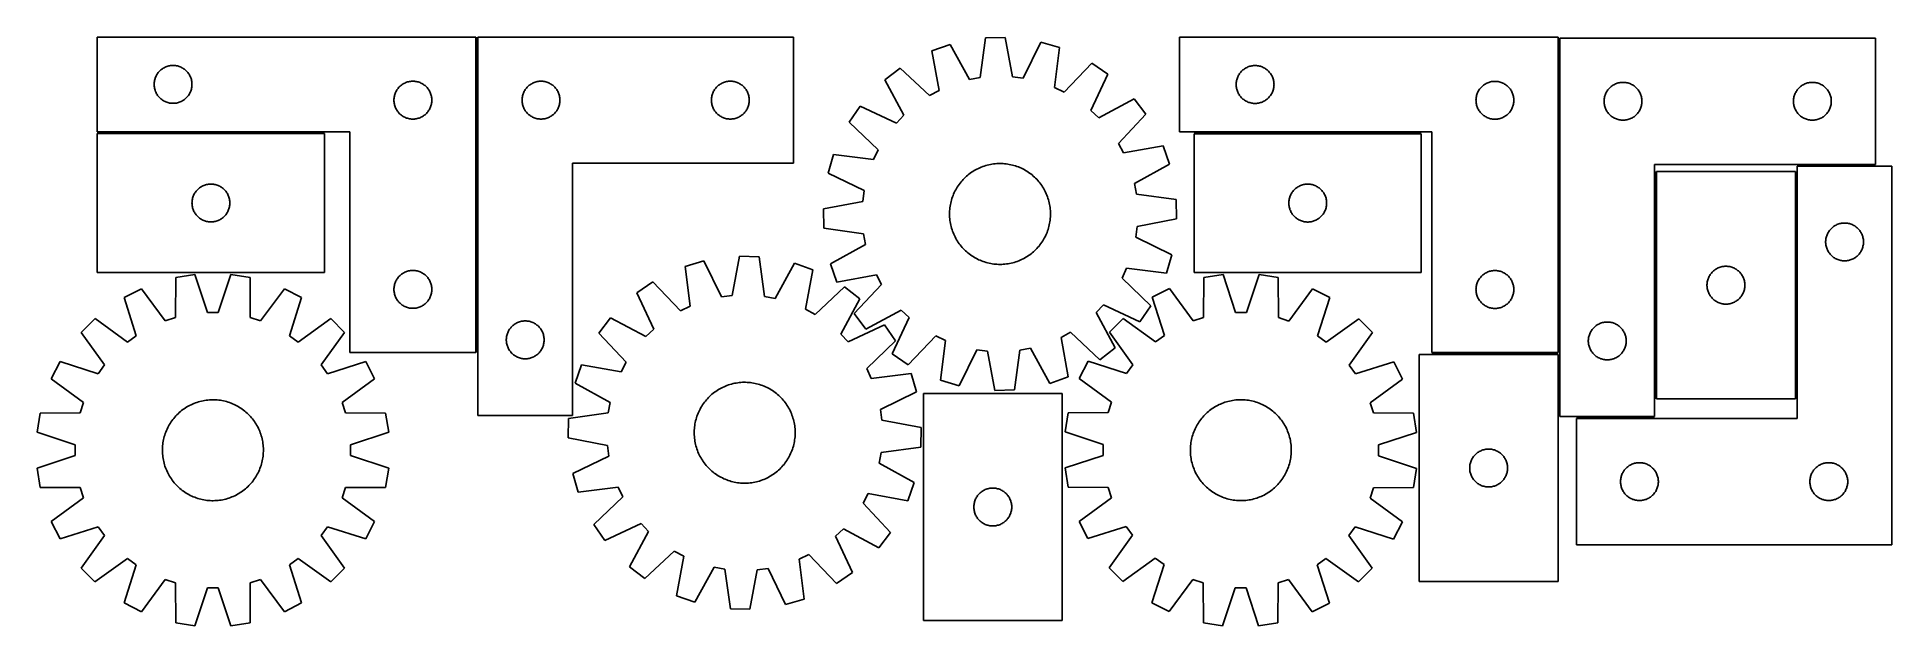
# Model space of a CAD drawing. Header units: millimetres. Extents: x 7 to 1477, y 7 to 473.
import ezdxf

# ---------------------------------------------------------------- set-up
doc = ezdxf.new("R2010")
doc.units = ezdxf.units.MM
doc.layers.add('COMMON', color=5, linetype='CONTINUOUS', true_color=0x0000ff)
doc.layers.add('CUT', color=7, linetype='CONTINUOUS', true_color=0x000000)

msp = doc.modelspace()

# ---------------------------------------------------------------- linework, layer by layer
at = {"layer": 'COMMON'}
for p, q in [((355.883505, 223.307897), (355.883505, 473.307897)), ((1213.095876, 472.430208), (1213.095876, 223.221214)), ((235.133504, 397.557897), (55.133504, 397.557897)), ((1104.041501, 397.471214), (924.041501, 397.471214)), ((1401.845879, 371.680207), (1463.845877, 371.680207)), ((1289.595877, 366.64505), (1289.595877, 186.64505)), ((1401.095879, 186.64505), (1401.095879, 366.64505)), ((1212.345876, 222.471214), (1112.345876, 222.471214)), ((1213.095877, 172.430208), (1213.095877, 221.721213)), ((1226.845879, 171.680207), (1288.845877, 171.680207))]:
    msp.add_line(p, q, dxfattribs=at)
at = {"layer": 'CUT'}
for p, q in [((355.133504, 473.307897), (55.133504, 473.307897)), ((55.133504, 473.307897), (55.133504, 398.307897)), ((355.133504, 223.307897), (355.133504, 473.307897)), ((356.633505, 473.307897), (356.633505, 173.307897)), ((606.633505, 473.307897), (356.633505, 473.307897)), ((606.633505, 373.307897), (606.633505, 473.307897)), ((758.883264, 472.644086), (754.571391, 441.173743)), ((774.26394, 473.050706), (758.883264, 472.644086)), ((780.232593, 441.852149), (774.26394, 473.050706)), ((1212.345876, 473.221214), (912.345876, 473.221214)), ((912.345876, 473.221214), (912.345876, 398.221214)), ((1212.345876, 223.221214), (1212.345876, 473.221214)), ((1213.845877, 472.430208), (1213.845877, 172.430208)), ((1463.845877, 472.430208), (1213.845877, 472.430208)), ((1463.845877, 372.430208), (1463.845877, 472.430208)), ((730.823608, 467.436253), (716.321368, 462.296644)), ((716.321368, 462.296644), (721.945404, 431.034127)), ((746.141018, 439.609077), (730.823608, 467.436253)), ((802.559568, 469.332739), (788.733863, 440.735106)), ((817.313113, 464.966567), (802.559568, 469.332739)), ((813.348755, 433.450561), (817.313113, 464.966567)), ((100.843973, 440.369619), (101.097751, 441.099178)), ((101.097751, 441.099178), (101.38875, 441.814705)), ((101.38875, 441.814705), (101.716197, 442.514304)), ((101.716197, 442.514304), (102.079225, 443.196118)), ((102.079225, 443.196118), (102.47687, 443.85834)), ((102.47687, 443.85834), (102.908079, 444.499213)), ((102.908079, 444.499213), (103.371707, 445.117039)), ((103.371707, 445.117039), (103.866525, 445.710179)), ((103.866525, 445.710179), (104.391221, 446.277059)), ((104.391221, 446.277059), (104.944404, 446.816177)), ((104.944404, 446.816177), (105.524606, 447.326104)), ((105.524606, 447.326104), (106.13029, 447.805486)), ((106.13029, 447.805486), (106.759848, 448.253052)), ((106.759848, 448.253052), (107.411612, 448.667616)), ((107.411612, 448.667616), (108.083853, 449.048079)), ((108.083853, 449.048079), (108.774788, 449.393431)), ((108.774788, 449.393431), (109.482585, 449.702756)), ((109.482585, 449.702756), (110.205368, 449.975235)), ((110.205368, 449.975235), (110.941219, 450.210145)), ((110.941219, 450.210145), (111.688188, 450.406863)), ((111.688188, 450.406863), (112.444292, 450.564866)), ((112.444292, 450.564866), (113.207528, 450.683737)), ((113.207528, 450.683737), (113.975872, 450.76316)), ((113.975872, 450.76316), (114.747285, 450.802924)), ((114.747285, 450.802924), (115.519722, 450.802924)), ((115.519722, 450.802924), (116.291136, 450.76316)), ((116.291136, 450.76316), (117.059479, 450.683737)), ((117.059479, 450.683737), (117.822715, 450.564866)), ((117.822715, 450.564866), (118.57882, 450.406863)), ((118.57882, 450.406863), (119.325788, 450.210145)), ((119.325788, 450.210145), (120.061639, 449.975235)), ((120.061639, 449.975235), (120.784422, 449.702756)), ((120.784422, 449.702756), (121.49222, 449.393431)), ((121.49222, 449.393431), (122.183155, 449.048079)), ((122.183155, 449.048079), (122.855396, 448.667616)), ((122.855396, 448.667616), (123.50716, 448.253052)), ((123.50716, 448.253052), (124.136718, 447.805486)), ((124.136718, 447.805486), (124.742401, 447.326104)), ((124.742401, 447.326104), (125.322604, 446.816177)), ((125.322604, 446.816177), (125.875787, 446.277059)), ((125.875787, 446.277059), (126.400483, 445.710179)), ((126.400483, 445.710179), (126.895301, 445.117039)), ((126.895301, 445.117039), (127.358929, 444.499213)), ((127.358929, 444.499213), (127.790137, 443.85834)), ((127.790137, 443.85834), (128.187782, 443.196118)), ((128.187782, 443.196118), (128.55081, 442.514304)), ((128.55081, 442.514304), (128.878257, 441.814705)), ((128.878257, 441.814705), (129.169256, 441.099178)), ((129.169256, 441.099178), (129.423034, 440.369619)), ((691.244358, 448.672789), (679.040134, 439.303293)), ((714.411151, 426.940913), (691.244358, 448.672789)), ((754.571391, 441.173743), (746.141018, 439.609077)), ((788.733863, 440.735106), (780.232593, 441.852149)), ((843.074939, 452.686741), (821.088757, 429.761153)), ((842.247863, 415.22672), (855.757173, 443.975168)), ((855.757173, 443.975168), (843.074939, 452.686741)), ((958.056345, 440.282937), (958.310123, 441.012496)), ((958.310123, 441.012496), (958.601122, 441.728023)), ((958.601122, 441.728023), (958.928569, 442.427621)), ((958.928569, 442.427621), (959.291597, 443.109435)), ((959.291597, 443.109435), (959.689242, 443.771657)), ((959.689242, 443.771657), (960.12045, 444.412531)), ((960.12045, 444.412531), (960.584078, 445.030356)), ((960.584078, 445.030356), (961.078897, 445.623496)), ((961.078897, 445.623496), (961.603593, 446.190377)), ((961.603593, 446.190377), (962.156775, 446.729495)), ((962.156775, 446.729495), (962.736978, 447.239421)), ((962.736978, 447.239421), (963.342661, 447.718803)), ((963.342661, 447.718803), (963.97222, 448.166369)), ((963.97222, 448.166369), (964.623984, 448.580934)), ((964.623984, 448.580934), (965.296224, 448.961396)), ((965.296224, 448.961396), (965.98716, 449.306748)), ((965.98716, 449.306748), (966.694957, 449.616074)), ((966.694957, 449.616074), (967.41774, 449.888553)), ((967.41774, 449.888553), (968.153591, 450.123462)), ((968.153591, 450.123462), (968.900559, 450.32018)), ((968.900559, 450.32018), (969.656664, 450.478184)), ((969.656664, 450.478184), (970.4199, 450.597054)), ((970.4199, 450.597054), (971.188244, 450.676477)), ((971.188244, 450.676477), (971.959657, 450.716241)), ((971.959657, 450.716241), (972.732094, 450.716241)), ((972.732094, 450.716241), (973.503507, 450.676477)), ((973.503507, 450.676477), (974.271851, 450.597054)), ((974.271851, 450.597054), (975.035087, 450.478184)), ((975.035087, 450.478184), (975.791192, 450.32018)), ((975.791192, 450.32018), (976.53816, 450.123462)), ((976.53816, 450.123462), (977.274011, 449.888553)), ((977.274011, 449.888553), (977.996794, 449.616074)), ((977.996794, 449.616074), (978.704591, 449.306748)), ((978.704591, 449.306748), (979.395527, 448.961396)), ((979.395527, 448.961396), (980.067768, 448.580934)), ((980.067768, 448.580934), (980.719531, 448.166369)), ((980.719531, 448.166369), (981.34909, 447.718803)), ((981.34909, 447.718803), (981.954773, 447.239421)), ((981.954773, 447.239421), (982.534976, 446.729495)), ((982.534976, 446.729495), (983.088158, 446.190377)), ((983.088158, 446.190377), (983.612854, 445.623496)), ((983.612854, 445.623496), (984.107673, 445.030356)), ((984.107673, 445.030356), (984.571301, 444.412531)), ((984.571301, 444.412531), (985.002509, 443.771657)), ((985.002509, 443.771657), (985.400154, 443.109435)), ((985.400154, 443.109435), (985.763182, 442.427621)), ((985.763182, 442.427621), (986.090629, 441.728023)), ((986.090629, 441.728023), (986.381628, 441.012496)), ((986.381628, 441.012496), (986.635406, 440.282937)), ((100.133504, 435.807897), (100.153392, 436.580078)), ((100.153392, 435.035716), (100.133504, 435.807897)), ((100.153392, 436.580078), (100.213006, 437.350212)), ((100.213006, 434.265582), (100.153392, 435.035716)), ((100.213006, 437.350212), (100.312185, 438.116256)), ((100.312185, 433.499538), (100.213006, 434.265582)), ((100.312185, 438.116256), (100.450668, 438.876178)), ((100.450668, 432.739616), (100.312185, 433.499538)), ((100.450668, 438.876178), (100.628088, 439.627964)), ((100.628088, 431.98783), (100.450668, 432.739616)), ((100.628088, 439.627964), (100.843973, 440.369619)), ((100.843973, 431.246174), (100.628088, 431.98783)), ((101.097751, 430.516616), (100.843973, 431.246174)), ((101.38875, 429.801088), (101.097751, 430.516616)), ((101.716197, 429.10149), (101.38875, 429.801088)), ((102.079225, 428.419676), (101.716197, 429.10149)), ((102.47687, 427.757454), (102.079225, 428.419676)), ((102.908079, 427.11658), (102.47687, 427.757454)), ((103.371707, 426.498755), (102.908079, 427.11658)), ((103.866525, 425.905615), (103.371707, 426.498755)), ((126.895301, 426.498755), (126.400483, 425.905615)), ((127.358929, 427.11658), (126.895301, 426.498755)), ((127.790137, 427.757454), (127.358929, 427.11658)), ((128.187782, 428.419676), (127.790137, 427.757454)), ((128.55081, 429.10149), (128.187782, 428.419676)), ((128.878257, 429.801088), (128.55081, 429.10149)), ((129.169256, 430.516616), (128.878257, 429.801088)), ((129.423034, 431.246174), (129.169256, 430.516616)), ((129.423034, 440.369619), (129.63892, 439.627964)), ((129.63892, 431.98783), (129.423034, 431.246174)), ((129.63892, 439.627964), (129.816339, 438.876178)), ((129.816339, 432.739616), (129.63892, 431.98783)), ((129.816339, 438.876178), (129.954822, 438.116256)), ((129.954822, 433.499538), (129.816339, 432.739616)), ((129.954822, 438.116256), (130.054002, 437.350212)), ((130.054002, 434.265582), (129.954822, 433.499538)), ((130.054002, 437.350212), (130.113615, 436.580078)), ((130.113615, 435.035716), (130.054002, 434.265582)), ((130.113615, 436.580078), (130.133504, 435.807897)), ((130.133504, 435.807897), (130.113615, 435.035716)), ((290.312185, 425.616256), (290.450668, 426.376178)), ((290.450668, 426.376178), (290.628088, 427.127964)), ((290.628088, 427.127964), (290.843973, 427.869619)), ((290.843973, 427.869619), (291.097751, 428.599178)), ((291.097751, 428.599178), (291.38875, 429.314705)), ((291.38875, 429.314705), (291.716197, 430.014304)), ((291.716197, 430.014304), (292.079225, 430.696118)), ((292.079225, 430.696118), (292.47687, 431.35834)), ((292.47687, 431.35834), (292.908079, 431.999213)), ((292.908079, 431.999213), (293.371707, 432.617039)), ((293.371707, 432.617039), (293.866525, 433.210179)), ((293.866525, 433.210179), (294.391221, 433.777059)), ((294.391221, 433.777059), (294.944404, 434.316177)), ((294.944404, 434.316177), (295.524606, 434.826104)), ((295.524606, 434.826104), (296.13029, 435.305486)), ((296.13029, 435.305486), (296.759848, 435.753052)), ((296.759848, 435.753052), (297.411612, 436.167616)), ((297.411612, 436.167616), (298.083853, 436.548079)), ((298.083853, 436.548079), (298.774788, 436.893431)), ((298.774788, 436.893431), (299.482585, 437.202756)), ((299.482585, 437.202756), (300.205368, 437.475235)), ((300.205368, 437.475235), (300.941219, 437.710145)), ((300.941219, 437.710145), (301.688188, 437.906863)), ((301.688188, 437.906863), (302.444292, 438.064866)), ((302.444292, 438.064866), (303.207528, 438.183737)), ((303.207528, 438.183737), (303.975872, 438.26316)), ((303.975872, 438.26316), (304.747285, 438.302924)), ((304.747285, 438.302924), (305.519722, 438.302924)), ((305.519722, 438.302924), (306.291136, 438.26316)), ((306.291136, 438.26316), (307.059479, 438.183737)), ((307.059479, 438.183737), (307.822715, 438.064866)), ((307.822715, 438.064866), (308.57882, 437.906863)), ((308.57882, 437.906863), (309.325788, 437.710145)), ((309.325788, 437.710145), (310.061639, 437.475235)), ((310.061639, 437.475235), (310.784422, 437.202756)), ((310.784422, 437.202756), (311.49222, 436.893431)), ((311.49222, 436.893431), (312.183155, 436.548079)), ((312.183155, 436.548079), (312.855396, 436.167616)), ((312.855396, 436.167616), (313.50716, 435.753052)), ((313.50716, 435.753052), (314.136718, 435.305486)), ((314.136718, 435.305486), (314.742401, 434.826104)), ((314.742401, 434.826104), (315.322604, 434.316177)), ((315.322604, 434.316177), (315.875787, 433.777059)), ((315.875787, 433.777059), (316.400483, 433.210179)), ((316.400483, 433.210179), (316.895301, 432.617039)), ((316.895301, 432.617039), (317.358929, 431.999213)), ((317.358929, 431.999213), (317.790137, 431.35834)), ((317.790137, 431.35834), (318.187782, 430.696118)), ((318.187782, 430.696118), (318.55081, 430.014304)), ((318.55081, 430.014304), (318.878257, 429.314705)), ((318.878257, 429.314705), (319.169256, 428.599178)), ((319.169256, 428.599178), (319.423034, 427.869619)), ((319.423034, 427.869619), (319.63892, 427.127964)), ((319.63892, 427.127964), (319.816339, 426.376178)), ((319.816339, 426.376178), (319.954822, 425.616256)), ((391.876535, 425.997108), (392.034539, 426.753213)), ((392.034539, 426.753213), (392.231257, 427.500181)), ((392.231257, 427.500181), (392.466166, 428.236033)), ((392.466166, 428.236033), (392.738645, 428.958815)), ((392.738645, 428.958815), (393.047971, 429.666613)), ((393.047971, 429.666613), (393.393323, 430.357548)), ((393.393323, 430.357548), (393.773785, 431.029789)), ((393.773785, 431.029789), (394.18835, 431.681553)), ((394.18835, 431.681553), (394.635916, 432.311111)), ((394.635916, 432.311111), (395.115298, 432.916795)), ((395.115298, 432.916795), (395.625224, 433.496997)), ((395.625224, 433.496997), (396.164342, 434.05018)), ((396.164342, 434.05018), (396.731223, 434.574876)), ((396.731223, 434.574876), (397.324362, 435.069694)), ((397.324362, 435.069694), (397.942188, 435.533322)), ((397.942188, 435.533322), (398.583062, 435.96453)), ((398.583062, 435.96453), (399.245284, 436.362176)), ((399.245284, 436.362176), (399.927098, 436.725203)), ((399.927098, 436.725203), (400.626696, 437.05265)), ((400.626696, 437.05265), (401.342223, 437.343649)), ((401.342223, 437.343649), (402.071782, 437.597428)), ((402.071782, 437.597428), (402.813438, 437.813313)), ((402.813438, 437.813313), (403.565224, 437.990732)), ((403.565224, 437.990732), (404.325146, 438.129215)), ((404.325146, 438.129215), (405.09119, 438.228395)), ((405.09119, 438.228395), (405.861323, 438.288008)), ((405.861323, 438.288008), (406.633505, 438.307897)), ((406.633505, 438.307897), (407.405686, 438.288008)), ((407.405686, 438.288008), (408.17582, 438.228395)), ((408.17582, 438.228395), (408.941863, 438.129215)), ((408.941863, 438.129215), (409.701786, 437.990732)), ((409.701786, 437.990732), (410.453572, 437.813313)), ((410.453572, 437.813313), (411.195227, 437.597428)), ((411.195227, 437.597428), (411.924786, 437.343649)), ((411.924786, 437.343649), (412.640313, 437.05265)), ((412.640313, 437.05265), (413.339912, 436.725203)), ((413.339912, 436.725203), (414.021726, 436.362176)), ((414.021726, 436.362176), (414.683948, 435.96453)), ((414.683948, 435.96453), (415.324821, 435.533322)), ((415.324821, 435.533322), (415.942647, 435.069694)), ((415.942647, 435.069694), (416.535787, 434.574876)), ((416.535787, 434.574876), (417.102667, 434.05018)), ((417.102667, 434.05018), (417.641785, 433.496997)), ((417.641785, 433.496997), (418.151711, 432.916795)), ((418.151711, 432.916795), (418.631093, 432.311111)), ((418.631093, 432.311111), (419.07866, 431.681553)), ((419.07866, 431.681553), (419.493224, 431.029789)), ((419.493224, 431.029789), (419.873687, 430.357548)), ((419.873687, 430.357548), (420.219039, 429.666613)), ((420.219039, 429.666613), (420.528364, 428.958815)), ((420.528364, 428.958815), (420.800843, 428.236033)), ((420.800843, 428.236033), (421.035753, 427.500181)), ((421.035753, 427.500181), (421.23247, 426.753213)), ((421.23247, 426.753213), (421.390474, 425.997108)), ((541.876535, 425.997108), (542.034539, 426.753213)), ((542.034539, 426.753213), (542.231257, 427.500181)), ((542.231257, 427.500181), (542.466166, 428.236033)), ((542.466166, 428.236033), (542.738645, 428.958815)), ((542.738645, 428.958815), (543.047971, 429.666613)), ((543.047971, 429.666613), (543.393323, 430.357548)), ((543.393323, 430.357548), (543.773785, 431.029789)), ((543.773785, 431.029789), (544.18835, 431.681553)), ((544.18835, 431.681553), (544.635916, 432.311111)), ((544.635916, 432.311111), (545.115298, 432.916795)), ((545.115298, 432.916795), (545.625224, 433.496997)), ((545.625224, 433.496997), (546.164342, 434.05018)), ((546.164342, 434.05018), (546.731223, 434.574876)), ((546.731223, 434.574876), (547.324362, 435.069694)), ((547.324362, 435.069694), (547.942188, 435.533322)), ((547.942188, 435.533322), (548.583062, 435.96453)), ((548.583062, 435.96453), (549.245284, 436.362176)), ((549.245284, 436.362176), (549.927098, 436.725203)), ((549.927098, 436.725203), (550.626696, 437.05265)), ((550.626696, 437.05265), (551.342223, 437.343649)), ((551.342223, 437.343649), (552.071782, 437.597428)), ((552.071782, 437.597428), (552.813438, 437.813313)), ((552.813438, 437.813313), (553.565224, 437.990732)), ((553.565224, 437.990732), (554.325146, 438.129215)), ((554.325146, 438.129215), (555.09119, 438.228395)), ((555.09119, 438.228395), (555.861323, 438.288008)), ((555.861323, 438.288008), (556.633505, 438.307897)), ((556.633505, 438.307897), (557.405686, 438.288008)), ((557.405686, 438.288008), (558.17582, 438.228395)), ((558.17582, 438.228395), (558.941863, 438.129215)), ((558.941863, 438.129215), (559.701786, 437.990732)), ((559.701786, 437.990732), (560.453572, 437.813313)), ((560.453572, 437.813313), (561.195227, 437.597428)), ((561.195227, 437.597428), (561.924786, 437.343649)), ((561.924786, 437.343649), (562.640313, 437.05265)), ((562.640313, 437.05265), (563.339912, 436.725203)), ((563.339912, 436.725203), (564.021726, 436.362176)), ((564.021726, 436.362176), (564.683948, 435.96453)), ((564.683948, 435.96453), (565.324821, 435.533322)), ((565.324821, 435.533322), (565.942647, 435.069694)), ((565.942647, 435.069694), (566.535787, 434.574876)), ((566.535787, 434.574876), (567.102667, 434.05018)), ((567.102667, 434.05018), (567.641785, 433.496997)), ((567.641785, 433.496997), (568.151711, 432.916795)), ((568.151711, 432.916795), (568.631093, 432.311111)), ((568.631093, 432.311111), (569.07866, 431.681553)), ((569.07866, 431.681553), (569.493224, 431.029789)), ((569.493224, 431.029789), (569.873687, 430.357548)), ((569.873687, 430.357548), (570.219039, 429.666613)), ((570.219039, 429.666613), (570.528364, 428.958815)), ((570.528364, 428.958815), (570.800843, 428.236033)), ((570.800843, 428.236033), (571.035753, 427.500181)), ((571.035753, 427.500181), (571.23247, 426.753213)), ((571.23247, 426.753213), (571.390474, 425.997108)), ((679.040134, 439.303293), (694.04956, 411.308795)), ((721.945404, 431.034127), (714.411151, 426.940913)), ((821.088757, 429.761153), (813.348755, 433.450561)), ((957.345876, 435.721214), (957.365764, 436.493396)), ((957.365764, 434.949033), (957.345876, 435.721214)), ((957.365764, 436.493396), (957.425377, 437.263529)), ((957.425377, 434.178899), (957.365764, 434.949033)), ((957.425377, 437.263529), (957.524557, 438.029573)), ((957.524557, 433.412856), (957.425377, 434.178899)), ((957.524557, 438.029573), (957.66304, 438.789495)), ((957.66304, 432.652933), (957.524557, 433.412856)), ((957.66304, 438.789495), (957.84046, 439.541281)), ((957.84046, 431.901147), (957.66304, 432.652933)), ((957.84046, 439.541281), (958.056345, 440.282937)), ((958.056345, 431.159492), (957.84046, 431.901147)), ((958.310123, 430.429933), (958.056345, 431.159492)), ((958.601122, 429.714406), (958.310123, 430.429933)), ((958.928569, 429.014807), (958.601122, 429.714406)), ((959.291597, 428.332993), (958.928569, 429.014807)), ((959.689242, 427.670771), (959.291597, 428.332993)), ((960.12045, 427.029898), (959.689242, 427.670771)), ((960.584078, 426.412072), (960.12045, 427.029898)), ((961.078897, 425.818932), (960.584078, 426.412072)), ((984.107673, 426.412072), (983.612854, 425.818932)), ((984.571301, 427.029898), (984.107673, 426.412072)), ((985.002509, 427.670771), (984.571301, 427.029898)), ((985.400154, 428.332993), (985.002509, 427.670771)), ((985.763182, 429.014807), (985.400154, 428.332993)), ((986.090629, 429.714406), (985.763182, 429.014807)), ((986.381628, 430.429933), (986.090629, 429.714406)), ((986.635406, 431.159492), (986.381628, 430.429933)), ((986.635406, 440.282937), (986.851291, 439.541281)), ((986.851291, 431.901147), (986.635406, 431.159492)), ((986.851291, 439.541281), (987.028711, 438.789495)), ((987.028711, 432.652933), (986.851291, 431.901147)), ((987.028711, 438.789495), (987.167194, 438.029573)), ((987.167194, 433.412856), (987.028711, 432.652933)), ((987.167194, 438.029573), (987.266374, 437.263529)), ((987.266374, 434.178899), (987.167194, 433.412856)), ((987.266374, 437.263529), (987.325987, 436.493396)), ((987.325987, 434.949033), (987.266374, 434.178899)), ((987.325987, 436.493396), (987.345876, 435.721214)), ((987.345876, 435.721214), (987.325987, 434.949033)), ((1147.524557, 425.529573), (1147.66304, 426.289495)), ((1147.66304, 426.289495), (1147.84046, 427.041281)), ((1147.84046, 427.041281), (1148.056345, 427.782937)), ((1148.056345, 427.782937), (1148.310123, 428.512496)), ((1148.310123, 428.512496), (1148.601122, 429.228023)), ((1148.601122, 429.228023), (1148.928569, 429.927621)), ((1148.928569, 429.927621), (1149.291597, 430.609435)), ((1149.291597, 430.609435), (1149.689242, 431.271657)), ((1149.689242, 431.271657), (1150.12045, 431.912531)), ((1150.12045, 431.912531), (1150.584078, 432.530356)), ((1150.584078, 432.530356), (1151.078897, 433.123496)), ((1151.078897, 433.123496), (1151.603593, 433.690377)), ((1151.603593, 433.690377), (1152.156775, 434.229495)), ((1152.156775, 434.229495), (1152.736978, 434.739421)), ((1152.736978, 434.739421), (1153.342661, 435.218803)), ((1153.342661, 435.218803), (1153.97222, 435.666369)), ((1153.97222, 435.666369), (1154.623984, 436.080934)), ((1154.623984, 436.080934), (1155.296224, 436.461396)), ((1155.296224, 436.461396), (1155.98716, 436.806748)), ((1155.98716, 436.806748), (1156.694957, 437.116074)), ((1156.694957, 437.116074), (1157.41774, 437.388553)), ((1157.41774, 437.388553), (1158.153591, 437.623462)), ((1158.153591, 437.623462), (1158.900559, 437.82018)), ((1158.900559, 437.82018), (1159.656664, 437.978184)), ((1159.656664, 437.978184), (1160.4199, 438.097054)), ((1160.4199, 438.097054), (1161.188244, 438.176477)), ((1161.188244, 438.176477), (1161.959657, 438.216241)), ((1161.959657, 438.216241), (1162.732094, 438.216241)), ((1162.732094, 438.216241), (1163.503507, 438.176477)), ((1163.503507, 438.176477), (1164.271851, 438.097054)), ((1164.271851, 438.097054), (1165.035087, 437.978184)), ((1165.035087, 437.978184), (1165.791192, 437.82018)), ((1165.791192, 437.82018), (1166.53816, 437.623462)), ((1166.53816, 437.623462), (1167.274011, 437.388553)), ((1167.274011, 437.388553), (1167.996794, 437.116074)), ((1167.996794, 437.116074), (1168.704591, 436.806748)), ((1168.704591, 436.806748), (1169.395527, 436.461396)), ((1169.395527, 436.461396), (1170.067768, 436.080934)), ((1170.067768, 436.080934), (1170.719531, 435.666369)), ((1170.719531, 435.666369), (1171.34909, 435.218803)), ((1171.34909, 435.218803), (1171.954773, 434.739421)), ((1171.954773, 434.739421), (1172.534976, 434.229495)), ((1172.534976, 434.229495), (1173.088158, 433.690377)), ((1173.088158, 433.690377), (1173.612854, 433.123496)), ((1173.612854, 433.123496), (1174.107673, 432.530356)), ((1174.107673, 432.530356), (1174.571301, 431.912531)), ((1174.571301, 431.912531), (1175.002509, 431.271657)), ((1175.002509, 431.271657), (1175.400154, 430.609435)), ((1175.400154, 430.609435), (1175.763182, 429.927621)), ((1175.763182, 429.927621), (1176.090629, 429.228023)), ((1176.090629, 429.228023), (1176.381628, 428.512496)), ((1176.381628, 428.512496), (1176.635406, 427.782937)), ((1176.635406, 427.782937), (1176.851291, 427.041281)), ((1176.851291, 427.041281), (1177.028711, 426.289495)), ((1177.028711, 426.289495), (1177.167194, 425.529573)), ((1249.246911, 425.875524), (1249.443628, 426.622492)), ((1249.443628, 426.622492), (1249.678538, 427.358343)), ((1249.678538, 427.358343), (1249.951017, 428.081126)), ((1249.951017, 428.081126), (1250.260343, 428.788924)), ((1250.260343, 428.788924), (1250.605695, 429.479859)), ((1250.605695, 429.479859), (1250.986157, 430.1521)), ((1250.986157, 430.1521), (1251.400721, 430.803864)), ((1251.400721, 430.803864), (1251.848288, 431.433422)), ((1251.848288, 431.433422), (1252.32767, 432.039105)), ((1252.32767, 432.039105), (1252.837596, 432.619308)), ((1252.837596, 432.619308), (1253.376714, 433.172491)), ((1253.376714, 433.172491), (1253.943595, 433.697187)), ((1253.943595, 433.697187), (1254.536734, 434.192005)), ((1254.536734, 434.192005), (1255.15456, 434.655633)), ((1255.15456, 434.655633), (1255.795434, 435.086841)), ((1255.795434, 435.086841), (1256.457656, 435.484486)), ((1256.457656, 435.484486), (1257.13947, 435.847514)), ((1257.13947, 435.847514), (1257.839068, 436.174961)), ((1257.839068, 436.174961), (1258.554595, 436.46596)), ((1258.554595, 436.46596), (1259.284154, 436.719738)), ((1259.284154, 436.719738), (1260.02581, 436.935624)), ((1260.02581, 436.935624), (1260.777596, 437.113043)), ((1260.777596, 437.113043), (1261.537518, 437.251526)), ((1261.537518, 437.251526), (1262.303562, 437.350706)), ((1262.303562, 437.350706), (1263.073695, 437.410319)), ((1263.073695, 437.410319), (1263.845877, 437.430208)), ((1263.845877, 437.430208), (1264.618058, 437.410319)), ((1264.618058, 437.410319), (1265.388191, 437.350706)), ((1265.388191, 437.350706), (1266.154235, 437.251526)), ((1266.154235, 437.251526), (1266.914158, 437.113043)), ((1266.914158, 437.113043), (1267.665943, 436.935624)), ((1267.665943, 436.935624), (1268.407599, 436.719738)), ((1268.407599, 436.719738), (1269.137158, 436.46596)), ((1269.137158, 436.46596), (1269.852685, 436.174961)), ((1269.852685, 436.174961), (1270.552283, 435.847514)), ((1270.552283, 435.847514), (1271.234098, 435.484486)), ((1271.234098, 435.484486), (1271.896319, 435.086841)), ((1271.896319, 435.086841), (1272.537193, 434.655633)), ((1272.537193, 434.655633), (1273.155019, 434.192005)), ((1273.155019, 434.192005), (1273.748158, 433.697187)), ((1273.748158, 433.697187), (1274.315039, 433.172491)), ((1274.315039, 433.172491), (1274.854157, 432.619308)), ((1274.854157, 432.619308), (1275.364083, 432.039105)), ((1275.364083, 432.039105), (1275.843465, 431.433422)), ((1275.843465, 431.433422), (1276.291032, 430.803864)), ((1276.291032, 430.803864), (1276.705596, 430.1521)), ((1276.705596, 430.1521), (1277.086059, 429.479859)), ((1277.086059, 429.479859), (1277.43141, 428.788924)), ((1277.43141, 428.788924), (1277.740736, 428.081126)), ((1277.740736, 428.081126), (1278.013215, 427.358343)), ((1278.013215, 427.358343), (1278.248125, 426.622492)), ((1278.248125, 426.622492), (1278.444842, 425.875524)), ((1399.246911, 425.875524), (1399.443628, 426.622492)), ((1399.443628, 426.622492), (1399.678538, 427.358343)), ((1399.678538, 427.358343), (1399.951017, 428.081126)), ((1399.951017, 428.081126), (1400.260343, 428.788924)), ((1400.260343, 428.788924), (1400.605695, 429.479859)), ((1400.605695, 429.479859), (1400.986157, 430.1521)), ((1400.986157, 430.1521), (1401.400721, 430.803864)), ((1401.400721, 430.803864), (1401.848288, 431.433422)), ((1401.848288, 431.433422), (1402.32767, 432.039105)), ((1402.32767, 432.039105), (1402.837596, 432.619308)), ((1402.837596, 432.619308), (1403.376714, 433.172491)), ((1403.376714, 433.172491), (1403.943595, 433.697187)), ((1403.943595, 433.697187), (1404.536734, 434.192005)), ((1404.536734, 434.192005), (1405.15456, 434.655633)), ((1405.15456, 434.655633), (1405.795434, 435.086841)), ((1405.795434, 435.086841), (1406.457656, 435.484486)), ((1406.457656, 435.484486), (1407.13947, 435.847514)), ((1407.13947, 435.847514), (1407.839068, 436.174961)), ((1407.839068, 436.174961), (1408.554595, 436.46596)), ((1408.554595, 436.46596), (1409.284154, 436.719738)), ((1409.284154, 436.719738), (1410.02581, 436.935624)), ((1410.02581, 436.935624), (1410.777596, 437.113043)), ((1410.777596, 437.113043), (1411.537518, 437.251526)), ((1411.537518, 437.251526), (1412.303562, 437.350706)), ((1412.303562, 437.350706), (1413.073695, 437.410319)), ((1413.073695, 437.410319), (1413.845877, 437.430208)), ((1413.845877, 437.430208), (1414.618058, 437.410319)), ((1414.618058, 437.410319), (1415.388191, 437.350706)), ((1415.388191, 437.350706), (1416.154235, 437.251526)), ((1416.154235, 437.251526), (1416.914158, 437.113043)), ((1416.914158, 437.113043), (1417.665943, 436.935624)), ((1417.665943, 436.935624), (1418.407599, 436.719738)), ((1418.407599, 436.719738), (1419.137158, 436.46596)), ((1419.137158, 436.46596), (1419.852685, 436.174961)), ((1419.852685, 436.174961), (1420.552283, 435.847514)), ((1420.552283, 435.847514), (1421.234098, 435.484486)), ((1421.234098, 435.484486), (1421.896319, 435.086841)), ((1421.896319, 435.086841), (1422.537193, 434.655633)), ((1422.537193, 434.655633), (1423.155019, 434.192005)), ((1423.155019, 434.192005), (1423.748158, 433.697187)), ((1423.748158, 433.697187), (1424.315039, 433.172491)), ((1424.315039, 433.172491), (1424.854157, 432.619308)), ((1424.854157, 432.619308), (1425.364083, 432.039105)), ((1425.364083, 432.039105), (1425.843465, 431.433422)), ((1425.843465, 431.433422), (1426.291032, 430.803864)), ((1426.291032, 430.803864), (1426.705596, 430.1521)), ((1426.705596, 430.1521), (1427.086059, 429.479859)), ((1427.086059, 429.479859), (1427.43141, 428.788924)), ((1427.43141, 428.788924), (1427.740736, 428.081126)), ((1427.740736, 428.081126), (1428.013215, 427.358343)), ((1428.013215, 427.358343), (1428.248125, 426.622492)), ((1428.248125, 426.622492), (1428.444842, 425.875524)), ((104.391221, 425.338735), (103.866525, 425.905615)), ((104.944404, 424.799616), (104.391221, 425.338735)), ((105.524606, 424.28969), (104.944404, 424.799616)), ((106.13029, 423.810308), (105.524606, 424.28969)), ((106.759848, 423.362742), (106.13029, 423.810308)), ((107.411612, 422.948177), (106.759848, 423.362742)), ((108.083853, 422.567715), (107.411612, 422.948177)), ((108.774788, 422.222363), (108.083853, 422.567715)), ((109.482585, 421.913037), (108.774788, 422.222363)), ((110.205368, 421.640558), (109.482585, 421.913037)), ((110.941219, 421.405649), (110.205368, 421.640558)), ((111.688188, 421.208931), (110.941219, 421.405649)), ((112.444292, 421.050928), (111.688188, 421.208931)), ((113.207528, 420.932057), (112.444292, 421.050928)), ((113.975872, 420.852634), (113.207528, 420.932057)), ((114.747285, 420.81287), (113.975872, 420.852634)), ((115.519722, 420.81287), (114.747285, 420.81287)), ((116.291136, 420.852634), (115.519722, 420.81287)), ((117.059479, 420.932057), (116.291136, 420.852634)), ((117.822715, 421.050928), (117.059479, 420.932057)), ((118.57882, 421.208931), (117.822715, 421.050928)), ((119.325788, 421.405649), (118.57882, 421.208931)), ((120.061639, 421.640558), (119.325788, 421.405649)), ((120.784422, 421.913037), (120.061639, 421.640558)), ((121.49222, 422.222363), (120.784422, 421.913037)), ((122.183155, 422.567715), (121.49222, 422.222363)), ((122.855396, 422.948177), (122.183155, 422.567715)), ((123.50716, 423.362742), (122.855396, 422.948177)), ((124.136718, 423.810308), (123.50716, 423.362742)), ((124.742401, 424.28969), (124.136718, 423.810308)), ((125.322604, 424.799616), (124.742401, 424.28969)), ((125.875787, 425.338735), (125.322604, 424.799616)), ((126.400483, 425.905615), (125.875787, 425.338735)), ((290.133504, 423.307897), (290.153392, 424.080078)), ((290.153392, 422.535716), (290.133504, 423.307897)), ((290.153392, 424.080078), (290.213006, 424.850212)), ((290.213006, 421.765582), (290.153392, 422.535716)), ((290.213006, 424.850212), (290.312185, 425.616256)), ((290.312185, 420.999538), (290.213006, 421.765582)), ((290.450668, 420.239616), (290.312185, 420.999538)), ((290.628088, 419.48783), (290.450668, 420.239616)), ((290.843973, 418.746174), (290.628088, 419.48783)), ((291.097751, 418.016616), (290.843973, 418.746174)), ((291.38875, 417.301088), (291.097751, 418.016616)), ((291.716197, 416.60149), (291.38875, 417.301088)), ((292.079225, 415.919676), (291.716197, 416.60149)), ((292.47687, 415.257454), (292.079225, 415.919676)), ((292.908079, 414.61658), (292.47687, 415.257454)), ((293.371707, 413.998755), (292.908079, 414.61658)), ((293.866525, 413.405615), (293.371707, 413.998755)), ((294.391221, 412.838735), (293.866525, 413.405615)), ((294.944404, 412.299616), (294.391221, 412.838735)), ((295.524606, 411.78969), (294.944404, 412.299616)), ((296.13029, 411.310308), (295.524606, 411.78969)), ((314.742401, 411.78969), (314.136718, 411.310308)), ((315.322604, 412.299616), (314.742401, 411.78969)), ((315.875787, 412.838735), (315.322604, 412.299616)), ((316.400483, 413.405615), (315.875787, 412.838735)), ((316.895301, 413.998755), (316.400483, 413.405615)), ((317.358929, 414.61658), (316.895301, 413.998755)), ((317.790137, 415.257454), (317.358929, 414.61658)), ((318.187782, 415.919676), (317.790137, 415.257454)), ((318.55081, 416.60149), (318.187782, 415.919676)), ((318.878257, 417.301088), (318.55081, 416.60149)), ((319.169256, 418.016616), (318.878257, 417.301088)), ((319.423034, 418.746174), (319.169256, 418.016616)), ((319.63892, 419.48783), (319.423034, 418.746174)), ((319.816339, 420.239616), (319.63892, 419.48783)), ((319.954822, 420.999538), (319.816339, 420.239616)), ((319.954822, 425.616256), (320.054002, 424.850212)), ((320.054002, 421.765582), (319.954822, 420.999538)), ((320.054002, 424.850212), (320.113615, 424.080078)), ((320.113615, 422.535716), (320.054002, 421.765582)), ((320.113615, 424.080078), (320.133504, 423.307897)), ((320.133504, 423.307897), (320.113615, 422.535716)), ((391.638478, 423.694116), (391.678242, 424.465529)), ((391.638478, 422.921678), (391.638478, 423.694116)), ((391.678242, 422.150265), (391.638478, 422.921678)), ((391.678242, 424.465529), (391.757665, 425.233872)), ((391.757665, 421.381922), (391.678242, 422.150265)), ((391.757665, 425.233872), (391.876535, 425.997108)), ((391.876535, 420.618686), (391.757665, 421.381922)), ((392.034539, 419.862581), (391.876535, 420.618686)), ((392.231257, 419.115612), (392.034539, 419.862581)), ((392.466166, 418.379761), (392.231257, 419.115612)), ((392.738645, 417.656978), (392.466166, 418.379761)), ((393.047971, 416.949181), (392.738645, 417.656978)), ((393.393323, 416.258246), (393.047971, 416.949181)), ((393.773785, 415.586005), (393.393323, 416.258246)), ((394.18835, 414.934241), (393.773785, 415.586005)), ((394.635916, 414.304683), (394.18835, 414.934241)), ((395.115298, 413.698999), (394.635916, 414.304683)), ((395.625224, 413.118797), (395.115298, 413.698999)), ((396.164342, 412.565614), (395.625224, 413.118797)), ((396.731223, 412.040918), (396.164342, 412.565614)), ((397.324362, 411.5461), (396.731223, 412.040918)), ((397.942188, 411.082472), (397.324362, 411.5461)), ((415.942647, 411.5461), (415.324821, 411.082472)), ((416.535787, 412.040918), (415.942647, 411.5461)), ((417.102667, 412.565614), (416.535787, 412.040918)), ((417.641785, 413.118797), (417.102667, 412.565614)), ((418.151711, 413.698999), (417.641785, 413.118797)), ((418.631093, 414.304683), (418.151711, 413.698999)), ((419.07866, 414.934241), (418.631093, 414.304683)), ((419.493224, 415.586005), (419.07866, 414.934241)), ((419.873687, 416.258246), (419.493224, 415.586005)), ((420.219039, 416.949181), (419.873687, 416.258246)), ((420.528364, 417.656978), (420.219039, 416.949181)), ((420.800843, 418.379761), (420.528364, 417.656978)), ((421.035753, 419.115612), (420.800843, 418.379761)), ((421.23247, 419.862581), (421.035753, 419.115612)), ((421.390474, 420.618686), (421.23247, 419.862581)), ((421.390474, 425.997108), (421.509345, 425.233872)), ((421.509345, 421.381922), (421.390474, 420.618686)), ((421.509345, 425.233872), (421.588768, 424.465529)), ((421.588768, 422.150265), (421.509345, 421.381922)), ((421.588768, 424.465529), (421.628532, 423.694116)), ((421.628532, 422.921678), (421.588768, 422.150265)), ((421.628532, 423.694116), (421.628532, 422.921678)), ((541.638478, 423.694116), (541.678242, 424.465529)), ((541.638478, 422.921678), (541.638478, 423.694116)), ((541.678242, 422.150265), (541.638478, 422.921678)), ((541.678242, 424.465529), (541.757665, 425.233872)), ((541.757665, 421.381922), (541.678242, 422.150265)), ((541.757665, 425.233872), (541.876535, 425.997108)), ((541.876535, 420.618686), (541.757665, 421.381922)), ((542.034539, 419.862581), (541.876535, 420.618686)), ((542.231257, 419.115612), (542.034539, 419.862581)), ((542.466166, 418.379761), (542.231257, 419.115612)), ((542.738645, 417.656978), (542.466166, 418.379761)), ((543.047971, 416.949181), (542.738645, 417.656978)), ((543.393323, 416.258246), (543.047971, 416.949181)), ((543.773785, 415.586005), (543.393323, 416.258246)), ((544.18835, 414.934241), (543.773785, 415.586005)), ((544.635916, 414.304683), (544.18835, 414.934241)), ((545.115298, 413.698999), (544.635916, 414.304683)), ((545.625224, 413.118797), (545.115298, 413.698999)), ((546.164342, 412.565614), (545.625224, 413.118797)), ((546.731223, 412.040918), (546.164342, 412.565614)), ((547.324362, 411.5461), (546.731223, 412.040918)), ((547.942188, 411.082472), (547.324362, 411.5461)), ((565.942647, 411.5461), (565.324821, 411.082472)), ((566.535787, 412.040918), (565.942647, 411.5461)), ((567.102667, 412.565614), (566.535787, 412.040918)), ((567.641785, 413.118797), (567.102667, 412.565614)), ((568.151711, 413.698999), (567.641785, 413.118797)), ((568.631093, 414.304683), (568.151711, 413.698999)), ((569.07866, 414.934241), (568.631093, 414.304683)), ((569.493224, 415.586005), (569.07866, 414.934241)), ((569.873687, 416.258246), (569.493224, 415.586005)), ((570.219039, 416.949181), (569.873687, 416.258246)), ((570.528364, 417.656978), (570.219039, 416.949181)), ((570.800843, 418.379761), (570.528364, 417.656978)), ((571.035753, 419.115612), (570.800843, 418.379761)), ((571.23247, 419.862581), (571.035753, 419.115612)), ((571.390474, 420.618686), (571.23247, 419.862581)), ((571.390474, 425.997108), (571.509345, 425.233872)), ((571.509345, 421.381922), (571.390474, 420.618686)), ((571.509345, 425.233872), (571.588768, 424.465529)), ((571.588768, 422.150265), (571.509345, 421.381922)), ((571.588768, 424.465529), (571.628532, 423.694116)), ((571.628532, 422.921678), (571.588768, 422.150265)), ((571.628532, 423.694116), (571.628532, 422.921678)), ((659.400484, 418.597015), (650.688911, 405.914781)), ((688.148932, 405.087705), (659.400484, 418.597015)), ((848.468953, 409.326092), (842.247863, 415.22672)), ((876.46345, 424.335517), (848.468953, 409.326092)), ((864.101071, 388.964501), (885.832947, 412.131294)), ((885.832947, 412.131294), (876.46345, 424.335517)), ((961.603593, 425.252052), (961.078897, 425.818932)), ((962.156775, 424.712934), (961.603593, 425.252052)), ((962.736978, 424.203008), (962.156775, 424.712934)), ((963.342661, 423.723626), (962.736978, 424.203008)), ((963.97222, 423.276059), (963.342661, 423.723626)), ((964.623984, 422.861495), (963.97222, 423.276059)), ((965.296224, 422.481032), (964.623984, 422.861495)), ((965.98716, 422.13568), (965.296224, 422.481032)), ((966.694957, 421.826355), (965.98716, 422.13568)), ((967.41774, 421.553876), (966.694957, 421.826355)), ((968.153591, 421.318966), (967.41774, 421.553876)), ((968.900559, 421.122249), (968.153591, 421.318966)), ((969.656664, 420.964245), (968.900559, 421.122249)), ((970.4199, 420.845374), (969.656664, 420.964245)), ((971.188244, 420.765951), (970.4199, 420.845374)), ((971.959657, 420.726187), (971.188244, 420.765951)), ((972.732094, 420.726187), (971.959657, 420.726187)), ((973.503507, 420.765951), (972.732094, 420.726187)), ((974.271851, 420.845374), (973.503507, 420.765951)), ((975.035087, 420.964245), (974.271851, 420.845374)), ((975.791192, 421.122249), (975.035087, 420.964245)), ((976.53816, 421.318966), (975.791192, 421.122249)), ((977.274011, 421.553876), (976.53816, 421.318966)), ((977.996794, 421.826355), (977.274011, 421.553876)), ((978.704591, 422.13568), (977.996794, 421.826355)), ((979.395527, 422.481032), (978.704591, 422.13568)), ((980.067768, 422.861495), (979.395527, 422.481032)), ((980.719531, 423.276059), (980.067768, 422.861495)), ((981.34909, 423.723626), (980.719531, 423.276059)), ((981.954773, 424.203008), (981.34909, 423.723626)), ((982.534976, 424.712934), (981.954773, 424.203008)), ((983.088158, 425.252052), (982.534976, 424.712934)), ((983.612854, 425.818932), (983.088158, 425.252052)), ((1147.345876, 423.221214), (1147.365764, 423.993396)), ((1147.365764, 422.449033), (1147.345876, 423.221214)), ((1147.365764, 423.993396), (1147.425377, 424.763529)), ((1147.425377, 421.678899), (1147.365764, 422.449033)), ((1147.425377, 424.763529), (1147.524557, 425.529573)), ((1147.524557, 420.912856), (1147.425377, 421.678899)), ((1147.66304, 420.152933), (1147.524557, 420.912856)), ((1147.84046, 419.401147), (1147.66304, 420.152933)), ((1148.056345, 418.659492), (1147.84046, 419.401147)), ((1148.310123, 417.929933), (1148.056345, 418.659492)), ((1148.601122, 417.214406), (1148.310123, 417.929933)), ((1148.928569, 416.514807), (1148.601122, 417.214406)), ((1149.291597, 415.832993), (1148.928569, 416.514807)), ((1149.689242, 415.170771), (1149.291597, 415.832993)), ((1150.12045, 414.529898), (1149.689242, 415.170771)), ((1150.584078, 413.912072), (1150.12045, 414.529898)), ((1151.078897, 413.318932), (1150.584078, 413.912072)), ((1151.603593, 412.752052), (1151.078897, 413.318932)), ((1152.156775, 412.212934), (1151.603593, 412.752052)), ((1152.736978, 411.703008), (1152.156775, 412.212934)), ((1153.342661, 411.223626), (1152.736978, 411.703008)), ((1171.954773, 411.703008), (1171.34909, 411.223626)), ((1172.534976, 412.212934), (1171.954773, 411.703008)), ((1173.088158, 412.752052), (1172.534976, 412.212934)), ((1173.612854, 413.318932), (1173.088158, 412.752052)), ((1174.107673, 413.912072), (1173.612854, 413.318932)), ((1174.571301, 414.529898), (1174.107673, 413.912072)), ((1175.002509, 415.170771), (1174.571301, 414.529898)), ((1175.400154, 415.832993), (1175.002509, 415.170771)), ((1175.763182, 416.514807), (1175.400154, 415.832993)), ((1176.090629, 417.214406), (1175.763182, 416.514807)), ((1176.381628, 417.929933), (1176.090629, 417.214406)), ((1176.635406, 418.659492), (1176.381628, 417.929933)), ((1176.851291, 419.401147), (1176.635406, 418.659492)), ((1177.028711, 420.152933), (1176.851291, 419.401147)), ((1177.167194, 420.912856), (1177.028711, 420.152933)), ((1177.167194, 425.529573), (1177.266374, 424.763529)), ((1177.266374, 421.678899), (1177.167194, 420.912856)), ((1177.266374, 424.763529), (1177.325987, 423.993396)), ((1177.325987, 422.449033), (1177.266374, 421.678899)), ((1177.325987, 423.993396), (1177.345876, 423.221214)), ((1177.345876, 423.221214), (1177.325987, 422.449033)), ((1248.85085, 422.816426), (1248.890614, 423.58784)), ((1248.85085, 422.043989), (1248.85085, 422.816426)), ((1248.890614, 421.272576), (1248.85085, 422.043989)), ((1248.890614, 423.58784), (1248.970036, 424.356183)), ((1248.970036, 420.504232), (1248.890614, 421.272576)), ((1248.970036, 424.356183), (1249.088907, 425.119419)), ((1249.088907, 419.740996), (1248.970036, 420.504232)), ((1249.088907, 425.119419), (1249.246911, 425.875524)), ((1249.246911, 418.984892), (1249.088907, 419.740996)), ((1249.443628, 418.237923), (1249.246911, 418.984892)), ((1249.678538, 417.502072), (1249.443628, 418.237923)), ((1249.951017, 416.779289), (1249.678538, 417.502072)), ((1250.260343, 416.071492), (1249.951017, 416.779289)), ((1250.605695, 415.380557), (1250.260343, 416.071492)), ((1250.986157, 414.708316), (1250.605695, 415.380557)), ((1251.400721, 414.056552), (1250.986157, 414.708316)), ((1251.848288, 413.426993), (1251.400721, 414.056552)), ((1252.32767, 412.82131), (1251.848288, 413.426993)), ((1252.837596, 412.241108), (1252.32767, 412.82131)), ((1253.376714, 411.687925), (1252.837596, 412.241108)), ((1253.943595, 411.163229), (1253.376714, 411.687925)), ((1274.315039, 411.687925), (1273.748158, 411.163229)), ((1274.854157, 412.241108), (1274.315039, 411.687925)), ((1275.364083, 412.82131), (1274.854157, 412.241108)), ((1275.843465, 413.426993), (1275.364083, 412.82131)), ((1276.291032, 414.056552), (1275.843465, 413.426993)), ((1276.705596, 414.708316), (1276.291032, 414.056552)), ((1277.086059, 415.380557), (1276.705596, 414.708316)), ((1277.43141, 416.071492), (1277.086059, 415.380557)), ((1277.740736, 416.779289), (1277.43141, 416.071492)), ((1278.013215, 417.502072), (1277.740736, 416.779289)), ((1278.248125, 418.237923), (1278.013215, 417.502072)), ((1278.444842, 418.984892), (1278.248125, 418.237923)), ((1278.444842, 425.875524), (1278.602846, 425.119419)), ((1278.602846, 419.740996), (1278.444842, 418.984892)), ((1278.602846, 425.119419), (1278.721717, 424.356183)), ((1278.721717, 420.504232), (1278.602846, 419.740996)), ((1278.721717, 424.356183), (1278.801139, 423.58784)), ((1278.801139, 421.272576), (1278.721717, 420.504232)), ((1278.801139, 423.58784), (1278.840904, 422.816426)), ((1278.840904, 422.043989), (1278.801139, 421.272576)), ((1278.840904, 422.816426), (1278.840904, 422.043989)), ((1398.85085, 422.816426), (1398.890614, 423.58784)), ((1398.85085, 422.043989), (1398.85085, 422.816426)), ((1398.890614, 421.272576), (1398.85085, 422.043989)), ((1398.890614, 423.58784), (1398.970036, 424.356183)), ((1398.970036, 420.504232), (1398.890614, 421.272576)), ((1398.970036, 424.356183), (1399.088907, 425.119419)), ((1399.088907, 419.740996), (1398.970036, 420.504232)), ((1399.088907, 425.119419), (1399.246911, 425.875524)), ((1399.246911, 418.984892), (1399.088907, 419.740996)), ((1399.443628, 418.237923), (1399.246911, 418.984892)), ((1399.678538, 417.502072), (1399.443628, 418.237923)), ((1399.951017, 416.779289), (1399.678538, 417.502072)), ((1400.260343, 416.071492), (1399.951017, 416.779289)), ((1400.605695, 415.380557), (1400.260343, 416.071492)), ((1400.986157, 414.708316), (1400.605695, 415.380557)), ((1401.400721, 414.056552), (1400.986157, 414.708316)), ((1401.848288, 413.426993), (1401.400721, 414.056552)), ((1402.32767, 412.82131), (1401.848288, 413.426993)), ((1402.837596, 412.241108), (1402.32767, 412.82131)), ((1403.376714, 411.687925), (1402.837596, 412.241108)), ((1403.943595, 411.163229), (1403.376714, 411.687925)), ((1424.315039, 411.687925), (1423.748158, 411.163229)), ((1424.854157, 412.241108), (1424.315039, 411.687925)), ((1425.364083, 412.82131), (1424.854157, 412.241108)), ((1425.843465, 413.426993), (1425.364083, 412.82131)), ((1426.291032, 414.056552), (1425.843465, 413.426993)), ((1426.705596, 414.708316), (1426.291032, 414.056552)), ((1427.086059, 415.380557), (1426.705596, 414.708316)), ((1427.43141, 416.071492), (1427.086059, 415.380557)), ((1427.740736, 416.779289), (1427.43141, 416.071492)), ((1428.013215, 417.502072), (1427.740736, 416.779289)), ((1428.248125, 418.237923), (1428.013215, 417.502072)), ((1428.444842, 418.984892), (1428.248125, 418.237923)), ((1428.444842, 425.875524), (1428.602846, 425.119419)), ((1428.602846, 419.740996), (1428.444842, 418.984892)), ((1428.602846, 425.119419), (1428.721717, 424.356183)), ((1428.721717, 420.504232), (1428.602846, 419.740996)), ((1428.721717, 424.356183), (1428.801139, 423.58784)), ((1428.801139, 421.272576), (1428.721717, 420.504232)), ((1428.801139, 423.58784), (1428.840904, 422.816426)), ((1428.840904, 422.043989), (1428.801139, 421.272576)), ((1428.840904, 422.816426), (1428.840904, 422.043989)), ((55.133504, 398.307897), (255.133504, 398.307897)), ((235.133504, 396.807896), (55.133504, 396.807896)), ((55.133504, 396.807896), (55.133504, 286.807896)), ((235.133504, 286.807896), (235.133504, 396.807896)), ((255.133504, 398.307897), (255.133504, 223.307897)), ((296.759848, 410.862742), (296.13029, 411.310308)), ((297.411612, 410.448177), (296.759848, 410.862742)), ((298.083853, 410.067715), (297.411612, 410.448177)), ((298.774788, 409.722363), (298.083853, 410.067715)), ((299.482585, 409.413037), (298.774788, 409.722363)), ((300.205368, 409.140558), (299.482585, 409.413037)), ((300.941219, 408.905649), (300.205368, 409.140558)), ((301.688188, 408.708931), (300.941219, 408.905649)), ((302.444292, 408.550928), (301.688188, 408.708931)), ((303.207528, 408.432057), (302.444292, 408.550928)), ((303.975872, 408.352634), (303.207528, 408.432057)), ((304.747285, 408.31287), (303.975872, 408.352634)), ((305.519722, 408.31287), (304.747285, 408.31287)), ((306.291136, 408.352634), (305.519722, 408.31287)), ((307.059479, 408.432057), (306.291136, 408.352634)), ((307.822715, 408.550928), (307.059479, 408.432057)), ((308.57882, 408.708931), (307.822715, 408.550928)), ((309.325788, 408.905649), (308.57882, 408.708931)), ((310.061639, 409.140558), (309.325788, 408.905649)), ((310.784422, 409.413037), (310.061639, 409.140558)), ((311.49222, 409.722363), (310.784422, 409.413037)), ((312.183155, 410.067715), (311.49222, 409.722363)), ((312.855396, 410.448177), (312.183155, 410.067715)), ((313.50716, 410.862742), (312.855396, 410.448177)), ((314.136718, 411.310308), (313.50716, 410.862742)), ((398.583062, 410.651264), (397.942188, 411.082472)), ((399.245284, 410.253618), (398.583062, 410.651264)), ((399.927098, 409.890591), (399.245284, 410.253618)), ((400.626696, 409.563143), (399.927098, 409.890591)), ((401.342223, 409.272145), (400.626696, 409.563143)), ((402.071782, 409.018366), (401.342223, 409.272145)), ((402.813438, 408.802481), (402.071782, 409.018366)), ((403.565224, 408.625062), (402.813438, 408.802481)), ((404.325146, 408.486578), (403.565224, 408.625062)), ((405.09119, 408.387399), (404.325146, 408.486578)), ((405.861323, 408.327786), (405.09119, 408.387399)), ((406.633505, 408.307897), (405.861323, 408.327786)), ((407.405686, 408.327786), (406.633505, 408.307897)), ((408.17582, 408.387399), (407.405686, 408.327786)), ((408.941863, 408.486578), (408.17582, 408.387399)), ((409.701786, 408.625062), (408.941863, 408.486578)), ((410.453572, 408.802481), (409.701786, 408.625062)), ((411.195227, 409.018366), (410.453572, 408.802481)), ((411.924786, 409.272145), (411.195227, 409.018366)), ((412.640313, 409.563143), (411.924786, 409.272145)), ((413.339912, 409.890591), (412.640313, 409.563143)), ((414.021726, 410.253618), (413.339912, 409.890591)), ((414.683948, 410.651264), (414.021726, 410.253618)), ((415.324821, 411.082472), (414.683948, 410.651264)), ((548.583062, 410.651264), (547.942188, 411.082472)), ((549.245284, 410.253618), (548.583062, 410.651264)), ((549.927098, 409.890591), (549.245284, 410.253618)), ((550.626696, 409.563143), (549.927098, 409.890591)), ((551.342223, 409.272145), (550.626696, 409.563143)), ((552.071782, 409.018366), (551.342223, 409.272145)), ((552.813438, 408.802481), (552.071782, 409.018366)), ((553.565224, 408.625062), (552.813438, 408.802481)), ((554.325146, 408.486578), (553.565224, 408.625062)), ((555.09119, 408.387399), (554.325146, 408.486578)), ((555.861323, 408.327786), (555.09119, 408.387399)), ((556.633505, 408.307897), (555.861323, 408.327786)), ((557.405686, 408.327786), (556.633505, 408.307897)), ((558.17582, 408.387399), (557.405686, 408.327786)), ((558.941863, 408.486578), (558.17582, 408.387399)), ((559.701786, 408.625062), (558.941863, 408.486578)), ((560.453572, 408.802481), (559.701786, 408.625062)), ((561.195227, 409.018366), (560.453572, 408.802481)), ((561.924786, 409.272145), (561.195227, 409.018366)), ((562.640313, 409.563143), (561.924786, 409.272145)), ((563.339912, 409.890591), (562.640313, 409.563143)), ((564.021726, 410.253618), (563.339912, 409.890591)), ((564.683948, 410.651264), (564.021726, 410.253618)), ((565.324821, 411.082472), (564.683948, 410.651264)), ((650.688911, 405.914781), (673.614498, 383.928599)), ((694.04956, 411.308795), (688.148932, 405.087705)), ((912.345876, 398.221214), (1112.345876, 398.221214)), ((1112.345876, 398.221214), (1112.345876, 223.221214)), ((1153.97222, 410.776059), (1153.342661, 411.223626)), ((1154.623984, 410.361495), (1153.97222, 410.776059)), ((1155.296224, 409.981032), (1154.623984, 410.361495)), ((1155.98716, 409.63568), (1155.296224, 409.981032)), ((1156.694957, 409.326355), (1155.98716, 409.63568)), ((1157.41774, 409.053876), (1156.694957, 409.326355)), ((1158.153591, 408.818966), (1157.41774, 409.053876)), ((1158.900559, 408.622249), (1158.153591, 408.818966)), ((1159.656664, 408.464245), (1158.900559, 408.622249)), ((1160.4199, 408.345374), (1159.656664, 408.464245)), ((1161.188244, 408.265951), (1160.4199, 408.345374)), ((1161.959657, 408.226187), (1161.188244, 408.265951)), ((1162.732094, 408.226187), (1161.959657, 408.226187)), ((1163.503507, 408.265951), (1162.732094, 408.226187)), ((1164.271851, 408.345374), (1163.503507, 408.265951)), ((1165.035087, 408.464245), (1164.271851, 408.345374)), ((1165.791192, 408.622249), (1165.035087, 408.464245)), ((1166.53816, 408.818966), (1165.791192, 408.622249)), ((1167.274011, 409.053876), (1166.53816, 408.818966)), ((1167.996794, 409.326355), (1167.274011, 409.053876)), ((1168.704591, 409.63568), (1167.996794, 409.326355)), ((1169.395527, 409.981032), (1168.704591, 409.63568)), ((1170.067768, 410.361495), (1169.395527, 409.981032)), ((1170.719531, 410.776059), (1170.067768, 410.361495)), ((1171.34909, 411.223626), (1170.719531, 410.776059)), ((1254.536734, 410.668411), (1253.943595, 411.163229)), ((1255.15456, 410.204783), (1254.536734, 410.668411)), ((1255.795434, 409.773574), (1255.15456, 410.204783)), ((1256.457656, 409.375929), (1255.795434, 409.773574)), ((1257.13947, 409.012901), (1256.457656, 409.375929)), ((1257.839068, 408.685454), (1257.13947, 409.012901)), ((1258.554595, 408.394455), (1257.839068, 408.685454)), ((1259.284154, 408.140677), (1258.554595, 408.394455)), ((1260.02581, 407.924792), (1259.284154, 408.140677)), ((1260.777596, 407.747372), (1260.02581, 407.924792)), ((1261.537518, 407.608889), (1260.777596, 407.747372)), ((1262.303562, 407.50971), (1261.537518, 407.608889)), ((1263.073695, 407.450096), (1262.303562, 407.50971)), ((1263.845877, 407.430208), (1263.073695, 407.450096)), ((1264.618058, 407.450096), (1263.845877, 407.430208)), ((1265.388191, 407.50971), (1264.618058, 407.450096)), ((1266.154235, 407.608889), (1265.388191, 407.50971)), ((1266.914158, 407.747372), (1266.154235, 407.608889)), ((1267.665943, 407.924792), (1266.914158, 407.747372)), ((1268.407599, 408.140677), (1267.665943, 407.924792)), ((1269.137158, 408.394455), (1268.407599, 408.140677)), ((1269.852685, 408.685454), (1269.137158, 408.394455)), ((1270.552283, 409.012901), (1269.852685, 408.685454)), ((1271.234098, 409.375929), (1270.552283, 409.012901)), ((1271.896319, 409.773574), (1271.234098, 409.375929)), ((1272.537193, 410.204783), (1271.896319, 409.773574)), ((1273.155019, 410.668411), (1272.537193, 410.204783)), ((1273.748158, 411.163229), (1273.155019, 410.668411)), ((1404.536734, 410.668411), (1403.943595, 411.163229)), ((1405.15456, 410.204783), (1404.536734, 410.668411)), ((1405.795434, 409.773574), (1405.15456, 410.204783)), ((1406.457656, 409.375929), (1405.795434, 409.773574)), ((1407.13947, 409.012901), (1406.457656, 409.375929)), ((1407.839068, 408.685454), (1407.13947, 409.012901)), ((1408.554595, 408.394455), (1407.839068, 408.685454)), ((1409.284154, 408.140677), (1408.554595, 408.394455)), ((1410.02581, 407.924792), (1409.284154, 408.140677)), ((1410.777596, 407.747372), (1410.02581, 407.924792)), ((1411.537518, 407.608889), (1410.777596, 407.747372)), ((1412.303562, 407.50971), (1411.537518, 407.608889)), ((1413.073695, 407.450096), (1412.303562, 407.50971)), ((1413.845877, 407.430208), (1413.073695, 407.450096)), ((1414.618058, 407.450096), (1413.845877, 407.430208)), ((1415.388191, 407.50971), (1414.618058, 407.450096)), ((1416.154235, 407.608889), (1415.388191, 407.50971)), ((1416.914158, 407.747372), (1416.154235, 407.608889)), ((1417.665943, 407.924792), (1416.914158, 407.747372)), ((1418.407599, 408.140677), (1417.665943, 407.924792)), ((1419.137158, 408.394455), (1418.407599, 408.140677)), ((1419.852685, 408.685454), (1419.137158, 408.394455)), ((1420.552283, 409.012901), (1419.852685, 408.685454)), ((1421.234098, 409.375929), (1420.552283, 409.012901)), ((1421.896319, 409.773574), (1421.234098, 409.375929)), ((1422.537193, 410.204783), (1421.896319, 409.773574)), ((1423.155019, 410.668411), (1422.537193, 410.204783)), ((1423.748158, 411.163229), (1423.155019, 410.668411)), ((673.614498, 383.928599), (669.925091, 376.188597)), ((868.194285, 381.430248), (864.101071, 388.964501)), ((899.456802, 387.054284), (868.194285, 381.430248)), ((904.59641, 372.552044), (899.456802, 387.054284)), ((1104.041501, 396.721213), (924.041501, 396.721213)), ((924.041501, 396.721213), (924.041501, 286.721213)), ((1104.041501, 286.721213), (1104.041501, 396.721213)), ((431.633505, 173.307897), (431.633505, 373.307897)), ((431.633505, 373.307897), (606.633505, 373.307897)), ((638.409085, 380.152955), (634.042913, 365.39941)), ((669.925091, 376.188597), (638.409085, 380.152955)), ((748.738028, 366.819235), (749.807555, 367.47887)), ((749.807555, 367.47887), (750.897274, 368.104585)), ((750.897274, 368.104585), (752.00611, 368.695762)), ((752.00611, 368.695762), (753.132968, 369.251819)), ((753.132968, 369.251819), (754.276735, 369.772205)), ((754.276735, 369.772205), (755.436285, 370.256408)), ((755.436285, 370.256408), (756.610471, 370.70395)), ((756.610471, 370.70395), (757.798135, 371.114389)), ((757.798135, 371.114389), (758.998106, 371.48732)), ((758.998106, 371.48732), (760.209198, 371.822375)), ((760.209198, 371.822375), (761.430217, 372.119223)), ((761.430217, 372.119223), (762.659958, 372.377572)), ((762.659958, 372.377572), (763.897207, 372.597166)), ((763.897207, 372.597166), (765.140744, 372.777789)), ((765.140744, 372.777789), (766.38934, 372.919262)), ((766.38934, 372.919262), (767.641763, 373.021446)), ((767.641763, 373.021446), (768.896779, 373.08424)), ((768.896779, 373.08424), (770.153147, 373.107582)), ((770.153147, 373.107582), (771.409629, 373.091449)), ((771.409629, 373.091449), (772.664984, 373.035857)), ((772.664984, 373.035857), (773.917974, 372.940861)), ((773.917974, 372.940861), (775.167361, 372.806555)), ((775.167361, 372.806555), (776.411913, 372.63307)), ((776.411913, 372.63307), (777.650402, 372.420579)), ((777.650402, 372.420579), (778.881605, 372.16929)), ((778.881605, 372.16929), (780.104307, 371.879453)), ((780.104307, 371.879453), (781.317302, 371.551353)), ((781.317302, 371.551353), (782.519393, 371.185313)), ((782.519393, 371.185313), (783.709393, 370.781695)), ((783.709393, 370.781695), (784.886128, 370.340898)), ((784.886128, 370.340898), (786.048436, 369.863357)), ((786.048436, 369.863357), (787.195171, 369.349541)), ((787.195171, 369.349541), (788.3252, 368.79996)), ((788.3252, 368.79996), (789.43741, 368.215155)), ((789.43741, 368.215155), (790.530701, 367.595703)), ((790.530701, 367.595703), (791.603995, 366.942215)), ((876.769235, 357.234634), (904.59641, 372.552044)), ((1288.845877, 172.430208), (1288.845877, 372.430208)), ((1288.845877, 372.430208), (1463.845877, 372.430208)), ((1476.845879, 370.930207), (1401.845879, 370.930207)), ((1401.845879, 370.930207), (1401.845879, 170.930207)), ((1476.845879, 70.930207), (1476.845879, 370.930207)), ((134.391221, 352.277058), (134.944404, 352.816176)), ((134.944404, 352.816176), (135.524606, 353.326103)), ((135.524606, 353.326103), (136.13029, 353.805485)), ((136.13029, 353.805485), (136.759848, 354.253051)), ((136.759848, 354.253051), (137.411612, 354.667615)), ((137.411612, 354.667615), (138.083853, 355.048078)), ((138.083853, 355.048078), (138.774788, 355.39343)), ((138.774788, 355.39343), (139.482585, 355.702755)), ((139.482585, 355.702755), (140.205368, 355.975234)), ((140.205368, 355.975234), (140.941219, 356.210144)), ((140.941219, 356.210144), (141.688188, 356.406862)), ((141.688188, 356.406862), (142.444292, 356.564865)), ((142.444292, 356.564865), (143.207528, 356.683736)), ((143.207528, 356.683736), (143.975872, 356.763159)), ((143.975872, 356.763159), (144.747285, 356.802923)), ((144.747285, 356.802923), (145.519722, 356.802923)), ((145.519722, 356.802923), (146.291136, 356.763159)), ((146.291136, 356.763159), (147.059479, 356.683736)), ((147.059479, 356.683736), (147.822715, 356.564865)), ((147.822715, 356.564865), (148.57882, 356.406862)), ((148.57882, 356.406862), (149.325788, 356.210144)), ((149.325788, 356.210144), (150.061639, 355.975234)), ((150.061639, 355.975234), (150.784422, 355.702755)), ((150.784422, 355.702755), (151.49222, 355.39343)), ((151.49222, 355.39343), (152.183155, 355.048078)), ((152.183155, 355.048078), (152.855396, 354.667615)), ((152.855396, 354.667615), (153.50716, 354.253051)), ((153.50716, 354.253051), (154.136718, 353.805485)), ((154.136718, 353.805485), (154.742401, 353.326103)), ((154.742401, 353.326103), (155.322604, 352.816176)), ((155.322604, 352.816176), (155.875787, 352.277058)), ((634.042913, 365.39941), (662.640546, 351.573705)), ((735.160497, 352.277252), (735.779949, 353.370543)), ((735.779949, 353.370543), (736.433437, 354.443838)), ((736.433437, 354.443838), (737.120315, 355.496076)), ((737.120315, 355.496076), (737.839905, 356.52622)), ((737.839905, 356.52622), (738.591499, 357.533252)), ((738.591499, 357.533252), (739.374353, 358.516179)), ((739.374353, 358.516179), (740.187695, 359.474032)), ((740.187695, 359.474032), (741.030723, 360.405864)), ((741.030723, 360.405864), (741.902604, 361.310756)), ((741.902604, 361.310756), (742.802479, 362.187815)), ((742.802479, 362.187815), (743.729458, 363.036176)), ((743.729458, 363.036176), (744.682628, 363.855001)), ((744.682628, 363.855001), (745.661047, 364.643482)), ((745.661047, 364.643482), (746.663751, 365.400841)), ((746.663751, 365.400841), (747.689749, 366.126331)), ((747.689749, 366.126331), (748.738028, 366.819235)), ((791.603995, 366.942215), (792.656234, 366.255337)), ((792.656234, 366.255337), (793.686377, 365.535746)), ((793.686377, 365.535746), (794.69341, 364.784153)), ((794.69341, 364.784153), (795.676337, 364.001299)), ((795.676337, 364.001299), (796.63419, 363.187957)), ((796.63419, 363.187957), (797.566022, 362.344929)), ((797.566022, 362.344929), (798.470914, 361.473048)), ((798.470914, 361.473048), (799.347973, 360.573173)), ((799.347973, 360.573173), (800.196334, 359.646193)), ((800.196334, 359.646193), (801.015159, 358.693024)), ((801.015159, 358.693024), (801.80364, 357.714604)), ((801.80364, 357.714604), (802.560999, 356.711901)), ((802.560999, 356.711901), (803.286488, 355.685903)), ((803.286488, 355.685903), (803.979393, 354.637623)), ((803.979393, 354.637623), (804.639028, 353.568096)), ((804.639028, 353.568096), (805.264743, 352.478377)), ((878.333901, 348.80426), (876.769235, 357.234634)), ((1003.299218, 352.190376), (1003.852401, 352.729494)), ((1003.852401, 352.729494), (1004.432603, 353.23942)), ((1004.432603, 353.23942), (1005.038287, 353.718802)), ((1005.038287, 353.718802), (1005.667845, 354.166368)), ((1005.667845, 354.166368), (1006.319609, 354.580933)), ((1006.319609, 354.580933), (1006.99185, 354.961395)), ((1006.99185, 354.961395), (1007.682785, 355.306747)), ((1007.682785, 355.306747), (1008.390583, 355.616073)), ((1008.390583, 355.616073), (1009.113365, 355.888552)), ((1009.113365, 355.888552), (1009.849217, 356.123461)), ((1009.849217, 356.123461), (1010.596185, 356.320179)), ((1010.596185, 356.320179), (1011.35229, 356.478183)), ((1011.35229, 356.478183), (1012.115526, 356.597053)), ((1012.115526, 356.597053), (1012.883869, 356.676476)), ((1012.883869, 356.676476), (1013.655282, 356.71624)), ((1013.655282, 356.71624), (1014.42772, 356.71624)), ((1014.42772, 356.71624), (1015.199133, 356.676476)), ((1015.199133, 356.676476), (1015.967476, 356.597053)), ((1015.967476, 356.597053), (1016.730712, 356.478183)), ((1016.730712, 356.478183), (1017.486817, 356.320179)), ((1017.486817, 356.320179), (1018.233786, 356.123461)), ((1018.233786, 356.123461), (1018.969637, 355.888552)), ((1018.969637, 355.888552), (1019.692419, 355.616073)), ((1019.692419, 355.616073), (1020.400217, 355.306747)), ((1020.400217, 355.306747), (1021.091152, 354.961395)), ((1021.091152, 354.961395), (1021.763393, 354.580933)), ((1021.763393, 354.580933), (1022.415157, 354.166368)), ((1022.415157, 354.166368), (1023.044715, 353.718802)), ((1023.044715, 353.718802), (1023.650399, 353.23942)), ((1023.650399, 353.23942), (1024.230601, 352.729494)), ((1024.230601, 352.729494), (1024.783784, 352.190376)), ((1400.345878, 366.64505), (1290.345878, 366.64505)), ((1290.345878, 366.64505), (1290.345878, 186.64505)), ((1400.345878, 186.64505), (1400.345878, 366.64505)), ((130.133504, 341.807896), (130.153392, 342.580077)), ((130.153392, 341.035715), (130.133504, 341.807896)), ((130.153392, 342.580077), (130.213006, 343.350211)), ((130.213006, 340.265581), (130.153392, 341.035715)), ((130.213006, 343.350211), (130.312185, 344.116255)), ((130.312185, 339.499537), (130.213006, 340.265581)), ((130.312185, 344.116255), (130.450668, 344.876177)), ((130.450668, 338.739615), (130.312185, 339.499537)), ((130.450668, 344.876177), (130.628088, 345.627963)), ((130.628088, 337.987829), (130.450668, 338.739615)), ((130.628088, 345.627963), (130.843973, 346.369618)), ((130.843973, 337.246173), (130.628088, 337.987829)), ((130.843973, 346.369618), (131.097751, 347.099177)), ((131.097751, 347.099177), (131.38875, 347.814704)), ((131.38875, 347.814704), (131.716197, 348.514303)), ((131.716197, 348.514303), (132.079225, 349.196117)), ((132.079225, 349.196117), (132.47687, 349.858339)), ((132.47687, 349.858339), (132.908079, 350.499212)), ((132.908079, 350.499212), (133.371707, 351.117038)), ((133.371707, 351.117038), (133.866525, 351.710178)), ((133.866525, 351.710178), (134.391221, 352.277058)), ((155.875787, 352.277058), (156.400483, 351.710178)), ((156.400483, 351.710178), (156.895301, 351.117038)), ((156.895301, 351.117038), (157.358929, 350.499212)), ((157.358929, 350.499212), (157.790137, 349.858339)), ((157.790137, 349.858339), (158.187782, 349.196117)), ((158.187782, 349.196117), (158.55081, 348.514303)), ((158.55081, 348.514303), (158.878257, 347.814704)), ((158.878257, 347.814704), (159.169256, 347.099177)), ((159.169256, 347.099177), (159.423034, 346.369618)), ((159.423034, 346.369618), (159.63892, 345.627963)), ((159.63892, 337.987829), (159.423034, 337.246173)), ((159.63892, 345.627963), (159.816339, 344.876177)), ((159.816339, 338.739615), (159.63892, 337.987829)), ((159.816339, 344.876177), (159.954822, 344.116255)), ((159.954822, 339.499537), (159.816339, 338.739615)), ((159.954822, 344.116255), (160.054002, 343.350211)), ((160.054002, 340.265581), (159.954822, 339.499537)), ((160.054002, 343.350211), (160.113615, 342.580077)), ((160.113615, 341.035715), (160.054002, 340.265581)), ((160.113615, 342.580077), (160.133504, 341.807896)), ((160.133504, 341.807896), (160.113615, 341.035715)), ((661.523503, 343.072435), (630.324946, 337.103782)), ((662.640546, 351.573705), (661.523503, 343.072435)), ((730.43479, 336.757816), (730.569097, 338.007203)), ((730.569097, 338.007203), (730.742582, 339.251755)), ((730.742582, 339.251755), (730.955073, 340.490244)), ((730.955073, 340.490244), (731.206361, 341.721447)), ((731.206361, 341.721447), (731.496199, 342.944149)), ((731.496199, 342.944149), (731.824299, 344.157144)), ((731.824299, 344.157144), (732.190339, 345.359235)), ((732.190339, 345.359235), (732.593956, 346.549235)), ((732.593956, 346.549235), (733.034753, 347.72597)), ((733.034753, 347.72597), (733.512295, 348.888278)), ((733.512295, 348.888278), (734.02611, 350.035013)), ((734.02611, 350.035013), (734.575692, 351.165043)), ((734.575692, 351.165043), (735.160497, 352.277252)), ((805.264743, 352.478377), (805.85592, 351.369542)), ((805.85592, 351.369542), (806.411977, 350.242684)), ((806.411977, 350.242684), (806.932363, 349.098916)), ((806.932363, 349.098916), (807.416566, 347.939367)), ((807.416566, 347.939367), (807.864108, 346.765181)), ((807.864108, 346.765181), (808.274547, 345.577517)), ((808.274547, 345.577517), (808.647478, 344.377546)), ((808.647478, 344.377546), (808.982533, 343.166454)), ((808.982533, 343.166454), (809.279381, 341.945434)), ((809.279381, 341.945434), (809.53773, 340.715693)), ((809.53773, 340.715693), (809.757324, 339.478444)), ((809.757324, 339.478444), (809.937947, 338.234908)), ((809.937947, 338.234908), (810.07942, 336.986312)), ((909.804244, 344.492388), (878.333901, 348.80426)), ((910.210864, 329.111712), (909.804244, 344.492388)), ((999.041501, 341.721213), (999.06139, 342.493395)), ((999.06139, 340.949032), (999.041501, 341.721213)), ((999.06139, 342.493395), (999.121003, 343.263528)), ((999.121003, 340.178898), (999.06139, 340.949032)), ((999.121003, 343.263528), (999.220183, 344.029572)), ((999.220183, 339.412855), (999.121003, 340.178898)), ((999.220183, 344.029572), (999.358666, 344.789494)), ((999.358666, 338.652932), (999.220183, 339.412855)), ((999.358666, 344.789494), (999.536085, 345.54128)), ((999.536085, 337.901146), (999.358666, 338.652932)), ((999.536085, 345.54128), (999.75197, 346.282936)), ((999.75197, 346.282936), (1000.005749, 347.012495)), ((1000.005749, 347.012495), (1000.296748, 347.728022)), ((1000.296748, 347.728022), (1000.624195, 348.42762)), ((1000.624195, 348.42762), (1000.987222, 349.109434)), ((1000.987222, 349.109434), (1001.384868, 349.771656)), ((1001.384868, 349.771656), (1001.816076, 350.41253)), ((1001.816076, 350.41253), (1002.279704, 351.030355)), ((1002.279704, 351.030355), (1002.774522, 351.623495)), ((1002.774522, 351.623495), (1003.299218, 352.190376)), ((1024.783784, 352.190376), (1025.30848, 351.623495)), ((1025.30848, 351.623495), (1025.803298, 351.030355)), ((1025.803298, 351.030355), (1026.266926, 350.41253)), ((1026.266926, 350.41253), (1026.698134, 349.771656)), ((1026.698134, 349.771656), (1027.09578, 349.109434)), ((1027.09578, 349.109434), (1027.458807, 348.42762)), ((1027.458807, 348.42762), (1027.786255, 347.728022)), ((1027.786255, 347.728022), (1028.077253, 347.012495)), ((1028.077253, 347.012495), (1028.331032, 346.282936)), ((1028.331032, 346.282936), (1028.546917, 345.54128)), ((1028.546917, 345.54128), (1028.724336, 344.789494)), ((1028.724336, 338.652932), (1028.546917, 337.901146)), ((1028.724336, 344.789494), (1028.86282, 344.029572)), ((1028.86282, 339.412855), (1028.724336, 338.652932)), ((1028.86282, 344.029572), (1028.961999, 343.263528)), ((1028.961999, 340.178898), (1028.86282, 339.412855)), ((1028.961999, 343.263528), (1029.021612, 342.493395)), ((1029.021612, 340.949032), (1028.961999, 340.178898)), ((1029.021612, 342.493395), (1029.041501, 341.721213)), ((1029.041501, 341.721213), (1029.021612, 340.949032)), ((131.097751, 336.516615), (130.843973, 337.246173)), ((131.38875, 335.801087), (131.097751, 336.516615)), ((131.716197, 335.101489), (131.38875, 335.801087)), ((132.079225, 334.419675), (131.716197, 335.101489)), ((132.47687, 333.757453), (132.079225, 334.419675)), ((132.908079, 333.116579), (132.47687, 333.757453)), ((133.371707, 332.498754), (132.908079, 333.116579)), ((133.866525, 331.905614), (133.371707, 332.498754)), ((134.391221, 331.338734), (133.866525, 331.905614)), ((134.944404, 330.799615), (134.391221, 331.338734)), ((135.524606, 330.289689), (134.944404, 330.799615)), ((136.13029, 329.810307), (135.524606, 330.289689)), ((136.759848, 329.362741), (136.13029, 329.810307)), ((137.411612, 328.948176), (136.759848, 329.362741)), ((138.083853, 328.567714), (137.411612, 328.948176)), ((138.774788, 328.222362), (138.083853, 328.567714)), ((139.482585, 327.913036), (138.774788, 328.222362)), ((140.205368, 327.640557), (139.482585, 327.913036)), ((140.941219, 327.405648), (140.205368, 327.640557)), ((141.688188, 327.20893), (140.941219, 327.405648)), ((142.444292, 327.050927), (141.688188, 327.20893)), ((143.207528, 326.932056), (142.444292, 327.050927)), ((143.975872, 326.852633), (143.207528, 326.932056)), ((144.747285, 326.812869), (143.975872, 326.852633)), ((145.519722, 326.812869), (144.747285, 326.812869)), ((146.291136, 326.852633), (145.519722, 326.812869)), ((147.059479, 326.932056), (146.291136, 326.852633)), ((147.822715, 327.050927), (147.059479, 326.932056)), ((148.57882, 327.20893), (147.822715, 327.050927)), ((149.325788, 327.405648), (148.57882, 327.20893)), ((150.061639, 327.640557), (149.325788, 327.405648)), ((150.784422, 327.913036), (150.061639, 327.640557)), ((151.49222, 328.222362), (150.784422, 327.913036)), ((152.183155, 328.567714), (151.49222, 328.222362)), ((152.855396, 328.948176), (152.183155, 328.567714)), ((153.50716, 329.362741), (152.855396, 328.948176)), ((154.136718, 329.810307), (153.50716, 329.362741)), ((154.742401, 330.289689), (154.136718, 329.810307)), ((155.322604, 330.799615), (154.742401, 330.289689)), ((155.875787, 331.338734), (155.322604, 330.799615)), ((156.400483, 331.905614), (155.875787, 331.338734)), ((156.895301, 332.498754), (156.400483, 331.905614)), ((157.358929, 333.116579), (156.895301, 332.498754)), ((157.790137, 333.757453), (157.358929, 333.116579)), ((158.187782, 334.419675), (157.790137, 333.757453)), ((158.55081, 335.101489), (158.187782, 334.419675)), ((158.878257, 335.801087), (158.55081, 335.101489)), ((159.169256, 336.516615), (158.878257, 335.801087)), ((159.423034, 337.246173), (159.169256, 336.516615)), ((630.324946, 337.103782), (630.731566, 321.723106)), ((730.268069, 332.992989), (730.284202, 334.249471)), ((730.291412, 331.736621), (730.268069, 332.992989)), ((730.284202, 334.249471), (730.339794, 335.504826)), ((730.354206, 330.481605), (730.291412, 331.736621)), ((730.339794, 335.504826), (730.43479, 336.757816)), ((730.45639, 329.229182), (730.354206, 330.481605)), ((730.597863, 327.980586), (730.45639, 329.229182)), ((730.778486, 326.737049), (730.597863, 327.980586)), ((730.99808, 325.4998), (730.778486, 326.737049)), ((731.256429, 324.270059), (730.99808, 325.4998)), ((731.553277, 323.04904), (731.256429, 324.270059)), ((809.039611, 323.271344), (808.71151, 322.058349)), ((809.329448, 324.494047), (809.039611, 323.271344)), ((809.580737, 325.72525), (809.329448, 324.494047)), ((809.793228, 326.963739), (809.580737, 325.72525)), ((809.966712, 328.208291), (809.793228, 326.963739)), ((810.101019, 329.457678), (809.966712, 328.208291)), ((810.07942, 336.986312), (810.181604, 335.733888)), ((810.196015, 330.710667), (810.101019, 329.457678)), ((810.181604, 335.733888), (810.244398, 334.478873)), ((810.251607, 331.966023), (810.196015, 330.710667)), ((810.244398, 334.478873), (810.26774, 333.222504)), ((810.26774, 333.222504), (810.251607, 331.966023)), ((879.012307, 323.143059), (910.210864, 329.111712)), ((999.75197, 337.159491), (999.536085, 337.901146)), ((1000.005749, 336.429932), (999.75197, 337.159491)), ((1000.296748, 335.714405), (1000.005749, 336.429932)), ((1000.624195, 335.014806), (1000.296748, 335.714405)), ((1000.987222, 334.332992), (1000.624195, 335.014806)), ((1001.384868, 333.67077), (1000.987222, 334.332992)), ((1001.816076, 333.029897), (1001.384868, 333.67077)), ((1002.279704, 332.412071), (1001.816076, 333.029897)), ((1002.774522, 331.818931), (1002.279704, 332.412071)), ((1003.299218, 331.252051), (1002.774522, 331.818931)), ((1003.852401, 330.712933), (1003.299218, 331.252051)), ((1004.432603, 330.203007), (1003.852401, 330.712933)), ((1005.038287, 329.723625), (1004.432603, 330.203007)), ((1005.667845, 329.276058), (1005.038287, 329.723625)), ((1006.319609, 328.861494), (1005.667845, 329.276058)), ((1006.99185, 328.481031), (1006.319609, 328.861494)), ((1007.682785, 328.135679), (1006.99185, 328.481031)), ((1008.390583, 327.826354), (1007.682785, 328.135679)), ((1009.113365, 327.553875), (1008.390583, 327.826354)), ((1009.849217, 327.318965), (1009.113365, 327.553875)), ((1010.596185, 327.122248), (1009.849217, 327.318965)), ((1011.35229, 326.964244), (1010.596185, 327.122248)), ((1012.115526, 326.845373), (1011.35229, 326.964244)), ((1012.883869, 326.76595), (1012.115526, 326.845373)), ((1013.655282, 326.726186), (1012.883869, 326.76595)), ((1014.42772, 326.726186), (1013.655282, 326.726186)), ((1015.199133, 326.76595), (1014.42772, 326.726186)), ((1015.967476, 326.845373), (1015.199133, 326.76595)), ((1016.730712, 326.964244), (1015.967476, 326.845373)), ((1017.486817, 327.122248), (1016.730712, 326.964244)), ((1018.233786, 327.318965), (1017.486817, 327.122248)), ((1018.969637, 327.553875), (1018.233786, 327.318965)), ((1019.692419, 327.826354), (1018.969637, 327.553875)), ((1020.400217, 328.135679), (1019.692419, 327.826354)), ((1021.091152, 328.481031), (1020.400217, 328.135679)), ((1021.763393, 328.861494), (1021.091152, 328.481031)), ((1022.415157, 329.276058), (1021.763393, 328.861494)), ((1023.044715, 329.723625), (1022.415157, 329.276058)), ((1023.650399, 330.203007), (1023.044715, 329.723625)), ((1024.230601, 330.712933), (1023.650399, 330.203007)), ((1024.783784, 331.252051), (1024.230601, 330.712933)), ((1025.30848, 331.818931), (1024.783784, 331.252051)), ((1025.803298, 332.412071), (1025.30848, 331.818931)), ((1026.266926, 333.029897), (1025.803298, 332.412071)), ((1026.698134, 333.67077), (1026.266926, 333.029897)), ((1027.09578, 334.332992), (1026.698134, 333.67077)), ((1027.458807, 335.014806), (1027.09578, 334.332992)), ((1027.786255, 335.714405), (1027.458807, 335.014806)), ((1028.077253, 336.429932), (1027.786255, 335.714405)), ((1028.331032, 337.159491), (1028.077253, 336.429932)), ((1028.546917, 337.901146), (1028.331032, 337.159491)), ((1430.654562, 323.155632), (1431.295436, 323.58684)), ((1431.295436, 323.58684), (1431.957658, 323.984485)), ((1431.957658, 323.984485), (1432.639472, 324.347513)), ((1432.639472, 324.347513), (1433.33907, 324.67496)), ((1433.33907, 324.67496), (1434.054597, 324.965959)), ((1434.054597, 324.965959), (1434.784156, 325.219737)), ((1434.784156, 325.219737), (1435.525812, 325.435623)), ((1435.525812, 325.435623), (1436.277598, 325.613042)), ((1436.277598, 325.613042), (1437.03752, 325.751525)), ((1437.03752, 325.751525), (1437.803564, 325.850705)), ((1437.803564, 325.850705), (1438.573697, 325.910318)), ((1438.573697, 325.910318), (1439.345879, 325.930207)), ((1439.345879, 325.930207), (1440.11806, 325.910318)), ((1440.11806, 325.910318), (1440.888193, 325.850705)), ((1440.888193, 325.850705), (1441.654237, 325.751525)), ((1441.654237, 325.751525), (1442.41416, 325.613042)), ((1442.41416, 325.613042), (1443.165945, 325.435623)), ((1443.165945, 325.435623), (1443.907601, 325.219737)), ((1443.907601, 325.219737), (1444.63716, 324.965959)), ((1444.63716, 324.965959), (1445.352687, 324.67496)), ((1445.352687, 324.67496), (1446.052285, 324.347513)), ((1446.052285, 324.347513), (1446.7341, 323.984485)), ((1446.7341, 323.984485), (1447.396321, 323.58684)), ((1447.396321, 323.58684), (1448.037195, 323.155632)), ((630.731566, 321.723106), (662.201909, 317.411233)), ((663.766575, 308.98086), (635.939399, 293.66345)), ((662.201909, 317.411233), (663.766575, 308.98086)), ((731.888332, 321.837948), (731.553277, 323.04904)), ((732.261263, 320.637977), (731.888332, 321.837948)), ((732.671702, 319.450313), (732.261263, 320.637977)), ((733.119243, 318.276127), (732.671702, 319.450313)), ((733.603447, 317.116578), (733.119243, 318.276127)), ((734.123833, 315.97281), (733.603447, 317.116578)), ((734.679889, 314.845952), (734.123833, 315.97281)), ((735.271067, 313.737117), (734.679889, 314.845952)), ((735.896782, 312.647398), (735.271067, 313.737117)), ((736.556417, 311.57787), (735.896782, 312.647398)), ((737.249321, 310.529591), (736.556417, 311.57787)), ((737.974811, 309.503593), (737.249321, 310.529591)), ((738.73217, 308.50089), (737.974811, 309.503593)), ((801.944311, 308.682242), (801.161457, 307.699314)), ((802.695904, 309.689274), (801.944311, 308.682242)), ((803.415495, 310.719418), (802.695904, 309.689274)), ((804.102373, 311.771656), (803.415495, 310.719418)), ((804.75586, 312.844951), (804.102373, 311.771656)), ((805.375313, 313.938242), (804.75586, 312.844951)), ((805.960118, 315.050451), (805.375313, 313.938242)), ((806.509699, 316.180481), (805.960118, 315.050451)), ((807.023514, 317.327216), (806.509699, 316.180481)), ((807.501056, 318.489524), (807.023514, 317.327216)), ((807.941853, 319.666259), (807.501056, 318.489524)), ((808.345471, 320.856259), (807.941853, 319.666259)), ((808.71151, 322.058349), (808.345471, 320.856259)), ((877.895264, 314.641789), (879.012307, 323.143059)), ((906.492897, 300.816084), (877.895264, 314.641789)), ((1424.350852, 311.316425), (1424.390616, 312.087839)), ((1424.350852, 310.543988), (1424.350852, 311.316425)), ((1424.390616, 309.772575), (1424.350852, 310.543988)), ((1424.390616, 312.087839), (1424.470038, 312.856182)), ((1424.470038, 309.004231), (1424.390616, 309.772575)), ((1424.470038, 312.856182), (1424.588909, 313.619418)), ((1424.588909, 308.240995), (1424.470038, 309.004231)), ((1424.588909, 313.619418), (1424.746913, 314.375523)), ((1424.746913, 314.375523), (1424.94363, 315.122491)), ((1424.94363, 315.122491), (1425.17854, 315.858342)), ((1425.17854, 315.858342), (1425.451019, 316.581125)), ((1425.451019, 316.581125), (1425.760345, 317.288923)), ((1425.760345, 317.288923), (1426.105697, 317.979858)), ((1426.105697, 317.979858), (1426.486159, 318.652099)), ((1426.486159, 318.652099), (1426.900723, 319.303863)), ((1426.900723, 319.303863), (1427.34829, 319.933421)), ((1427.34829, 319.933421), (1427.827672, 320.539104)), ((1427.827672, 320.539104), (1428.337598, 321.119307)), ((1428.337598, 321.119307), (1428.876716, 321.67249)), ((1428.876716, 321.67249), (1429.443597, 322.197186)), ((1429.443597, 322.197186), (1430.036736, 322.692004)), ((1430.036736, 322.692004), (1430.654562, 323.155632)), ((1448.037195, 323.155632), (1448.655021, 322.692004)), ((1448.655021, 322.692004), (1449.24816, 322.197186)), ((1449.24816, 322.197186), (1449.815041, 321.67249)), ((1449.815041, 321.67249), (1450.354159, 321.119307)), ((1450.354159, 321.119307), (1450.864085, 320.539104)), ((1450.864085, 320.539104), (1451.343467, 319.933421)), ((1451.343467, 319.933421), (1451.791034, 319.303863)), ((1451.791034, 319.303863), (1452.205598, 318.652099)), ((1452.205598, 318.652099), (1452.586061, 317.979858)), ((1452.586061, 317.979858), (1452.931412, 317.288923)), ((1452.931412, 317.288923), (1453.240738, 316.581125)), ((1453.240738, 316.581125), (1453.513217, 315.858342)), ((1453.513217, 315.858342), (1453.748127, 315.122491)), ((1453.748127, 315.122491), (1453.944844, 314.375523)), ((1453.944844, 314.375523), (1454.102848, 313.619418)), ((1454.102848, 313.619418), (1454.221719, 312.856182)), ((1454.221719, 309.004231), (1454.102848, 308.240995)), ((1454.221719, 312.856182), (1454.301141, 312.087839)), ((1454.301141, 309.772575), (1454.221719, 309.004231)), ((1454.301141, 312.087839), (1454.340906, 311.316425)), ((1454.340906, 310.543988), (1454.301141, 309.772575)), ((1454.340906, 311.316425), (1454.340906, 310.543988)), ((535.666171, 295.902101), (520.913877, 291.531704)), ((549.500067, 267.308429), (535.666171, 295.902101)), ((563.960733, 299.628172), (558.001016, 268.427907)), ((579.341525, 299.225958), (563.960733, 299.628172)), ((583.662411, 267.756851), (579.341525, 299.225958)), ((607.402671, 294.026162), (592.093232, 266.1946)), ((621.906383, 288.890707), (607.402671, 294.026162)), ((739.520651, 307.52247), (738.73217, 308.50089)), ((740.339476, 306.5693), (739.520651, 307.52247)), ((741.187837, 305.642321), (740.339476, 306.5693)), ((742.064896, 304.742446), (741.187837, 305.642321)), ((742.969788, 303.870565), (742.064896, 304.742446)), ((743.90162, 303.027537), (742.969788, 303.870565)), ((744.859472, 302.214195), (743.90162, 303.027537)), ((745.8424, 301.431341), (744.859472, 302.214195)), ((746.849432, 300.679748), (745.8424, 301.431341)), ((747.879576, 299.960157), (746.849432, 300.679748)), ((748.931814, 299.273279), (747.879576, 299.960157)), ((750.005108, 298.619791), (748.931814, 299.273279)), ((751.0984, 298.000339), (750.005108, 298.619791)), ((752.210609, 297.415534), (751.0984, 298.000339)), ((753.340639, 296.865952), (752.210609, 297.415534)), ((754.487374, 296.352137), (753.340639, 296.865952)), ((755.649682, 295.874596), (754.487374, 296.352137)), ((756.826417, 295.433798), (755.649682, 295.874596)), ((758.016417, 295.030181), (756.826417, 295.433798)), ((759.218507, 294.664141), (758.016417, 295.030181)), ((760.431502, 294.336041), (759.218507, 294.664141)), ((761.654205, 294.046204), (760.431502, 294.336041)), ((762.885408, 293.794915), (761.654205, 294.046204)), ((779.105592, 294.096271), (777.875851, 293.837922)), ((780.326611, 294.393119), (779.105592, 294.096271)), ((781.537704, 294.728174), (780.326611, 294.393119)), ((782.737674, 295.101105), (781.537704, 294.728174)), ((783.925339, 295.511544), (782.737674, 295.101105)), ((785.099525, 295.959086), (783.925339, 295.511544)), ((786.259074, 296.443289), (785.099525, 295.959086)), ((787.402842, 296.963675), (786.259074, 296.443289)), ((788.5297, 297.519731), (787.402842, 296.963675)), ((789.638535, 298.110909), (788.5297, 297.519731)), ((790.728254, 298.736624), (789.638535, 298.110909)), ((791.797781, 299.396259), (790.728254, 298.736624)), ((792.846061, 300.089163), (791.797781, 299.396259)), ((793.872059, 300.814653), (792.846061, 300.089163)), ((794.874762, 301.572012), (793.872059, 300.814653)), ((795.853182, 302.360493), (794.874762, 301.572012)), ((796.806351, 303.179318), (795.853182, 302.360493)), ((797.733331, 304.027679), (796.806351, 303.179318)), ((798.633205, 304.904738), (797.733331, 304.027679)), ((799.505087, 305.80963), (798.633205, 304.904738)), ((800.348115, 306.741462), (799.505087, 305.80963)), ((801.161457, 307.699314), (800.348115, 306.741462)), ((902.126725, 286.062539), (906.492897, 300.816084)), ((1424.746913, 307.484891), (1424.588909, 308.240995)), ((1424.94363, 306.737922), (1424.746913, 307.484891)), ((1425.17854, 306.002071), (1424.94363, 306.737922)), ((1425.451019, 305.279288), (1425.17854, 306.002071)), ((1425.760345, 304.571491), (1425.451019, 305.279288)), ((1426.105697, 303.880556), (1425.760345, 304.571491)), ((1426.486159, 303.208315), (1426.105697, 303.880556)), ((1426.900723, 302.556551), (1426.486159, 303.208315)), ((1427.34829, 301.926992), (1426.900723, 302.556551)), ((1427.827672, 301.321309), (1427.34829, 301.926992)), ((1428.337598, 300.741107), (1427.827672, 301.321309)), ((1428.876716, 300.187924), (1428.337598, 300.741107)), ((1429.443597, 299.663228), (1428.876716, 300.187924)), ((1430.036736, 299.16841), (1429.443597, 299.663228)), ((1430.654562, 298.704782), (1430.036736, 299.16841)), ((1431.295436, 298.273573), (1430.654562, 298.704782)), ((1431.957658, 297.875928), (1431.295436, 298.273573)), ((1432.639472, 297.5129), (1431.957658, 297.875928)), ((1433.33907, 297.185453), (1432.639472, 297.5129)), ((1434.054597, 296.894454), (1433.33907, 297.185453)), ((1434.784156, 296.640676), (1434.054597, 296.894454)), ((1435.525812, 296.424791), (1434.784156, 296.640676)), ((1436.277598, 296.247371), (1435.525812, 296.424791)), ((1437.03752, 296.108888), (1436.277598, 296.247371)), ((1437.803564, 296.009709), (1437.03752, 296.108888)), ((1438.573697, 295.950095), (1437.803564, 296.009709)), ((1439.345879, 295.930207), (1438.573697, 295.950095)), ((1440.11806, 295.950095), (1439.345879, 295.930207)), ((1440.888193, 296.009709), (1440.11806, 295.950095)), ((1441.654237, 296.108888), (1440.888193, 296.009709)), ((1442.41416, 296.247371), (1441.654237, 296.108888)), ((1443.165945, 296.424791), (1442.41416, 296.247371)), ((1443.907601, 296.640676), (1443.165945, 296.424791)), ((1444.63716, 296.894454), (1443.907601, 296.640676)), ((1445.352687, 297.185453), (1444.63716, 296.894454)), ((1446.052285, 297.5129), (1445.352687, 297.185453)), ((1446.7341, 297.875928), (1446.052285, 297.5129)), ((1447.396321, 298.273573), (1446.7341, 297.875928)), ((1448.037195, 298.704782), (1447.396321, 298.273573)), ((1448.655021, 299.16841), (1448.037195, 298.704782)), ((1449.24816, 299.663228), (1448.655021, 299.16841)), ((1449.815041, 300.187924), (1449.24816, 299.663228)), ((1450.354159, 300.741107), (1449.815041, 300.187924)), ((1450.864085, 301.321309), (1450.354159, 300.741107)), ((1451.343467, 301.926992), (1450.864085, 301.321309)), ((1451.791034, 302.556551), (1451.343467, 301.926992)), ((1452.205598, 303.208315), (1451.791034, 302.556551)), ((1452.586061, 303.880556), (1452.205598, 303.208315)), ((1452.931412, 304.571491), (1452.586061, 303.880556)), ((1453.240738, 305.279288), (1452.931412, 304.571491)), ((1453.513217, 306.002071), (1453.240738, 305.279288)), ((1453.748127, 306.737922), (1453.513217, 306.002071)), ((1453.944844, 307.484891), (1453.748127, 306.737922)), ((1454.102848, 308.240995), (1453.944844, 307.484891)), ((55.133504, 286.807896), (235.133504, 286.807896)), ((117.248672, 282.690889), (117.071265, 250.927021)), ((132.445458, 285.096766), (117.248672, 282.690889)), ((142.425663, 254.940999), (132.445458, 285.096766)), ((160.984306, 285.094828), (151.000006, 254.940417)), ((176.180765, 282.686887), (160.984306, 285.094828)), ((176.353859, 250.922996), (176.180765, 282.686887)), ((291.097751, 278.599178), (291.38875, 279.314705)), ((291.38875, 279.314705), (291.716197, 280.014304)), ((291.716197, 280.014304), (292.079225, 280.696118)), ((292.079225, 280.696118), (292.47687, 281.35834)), ((292.47687, 281.35834), (292.908079, 281.999213)), ((292.908079, 281.999213), (293.371707, 282.617039)), ((293.371707, 282.617039), (293.866525, 283.210179)), ((293.866525, 283.210179), (294.391221, 283.777059)), ((294.391221, 283.777059), (294.944404, 284.316177)), ((294.944404, 284.316177), (295.524606, 284.826104)), ((295.524606, 284.826104), (296.13029, 285.305486)), ((296.13029, 285.305486), (296.759848, 285.753052)), ((296.759848, 285.753052), (297.411612, 286.167616)), ((297.411612, 286.167616), (298.083853, 286.548079)), ((298.083853, 286.548079), (298.774788, 286.893431)), ((298.774788, 286.893431), (299.482585, 287.202756)), ((299.482585, 287.202756), (300.205368, 287.475235)), ((300.205368, 287.475235), (300.941219, 287.710145)), ((300.941219, 287.710145), (301.688188, 287.906863)), ((301.688188, 287.906863), (302.444292, 288.064866)), ((302.444292, 288.064866), (303.207528, 288.183737)), ((303.207528, 288.183737), (303.975872, 288.26316)), ((303.975872, 288.26316), (304.747285, 288.302924)), ((304.747285, 288.302924), (305.519722, 288.302924)), ((305.519722, 288.302924), (306.291136, 288.26316)), ((306.291136, 288.26316), (307.059479, 288.183737)), ((307.059479, 288.183737), (307.822715, 288.064866)), ((307.822715, 288.064866), (308.57882, 287.906863)), ((308.57882, 287.906863), (309.325788, 287.710145)), ((309.325788, 287.710145), (310.061639, 287.475235)), ((310.061639, 287.475235), (310.784422, 287.202756)), ((310.784422, 287.202756), (311.49222, 286.893431)), ((311.49222, 286.893431), (312.183155, 286.548079)), ((312.183155, 286.548079), (312.855396, 286.167616)), ((312.855396, 286.167616), (313.50716, 285.753052)), ((313.50716, 285.753052), (314.136718, 285.305486)), ((314.136718, 285.305486), (314.742401, 284.826104)), ((314.742401, 284.826104), (315.322604, 284.316177)), ((315.322604, 284.316177), (315.875787, 283.777059)), ((315.875787, 283.777059), (316.400483, 283.210179)), ((316.400483, 283.210179), (316.895301, 282.617039)), ((316.895301, 282.617039), (317.358929, 281.999213)), ((317.358929, 281.999213), (317.790137, 281.35834)), ((317.790137, 281.35834), (318.187782, 280.696118)), ((318.187782, 280.696118), (318.55081, 280.014304)), ((318.55081, 280.014304), (318.878257, 279.314705)), ((318.878257, 279.314705), (319.169256, 278.599178)), ((495.155569, 279.244499), (482.475831, 270.529295)), ((517.148317, 256.32521), (495.155569, 279.244499)), ((520.913877, 291.531704), (524.887262, 260.016835)), ((616.291301, 257.62658), (621.906383, 288.890707)), ((635.939399, 293.66345), (641.079008, 279.16121)), ((641.079008, 279.16121), (672.341525, 284.785246)), ((672.341525, 284.785246), (676.434739, 277.250993)), ((764.123897, 293.582424), (762.885408, 293.794915)), ((765.368449, 293.408939), (764.123897, 293.582424)), ((766.617836, 293.274633), (765.368449, 293.408939)), ((767.870825, 293.179636), (766.617836, 293.274633)), ((769.12618, 293.124044), (767.870825, 293.179636)), ((770.382662, 293.107912), (769.12618, 293.124044)), ((771.639031, 293.131254), (770.382662, 293.107912)), ((772.894046, 293.194048), (771.639031, 293.131254)), ((774.14647, 293.296232), (772.894046, 293.194048)), ((775.395066, 293.437705), (774.14647, 293.296232)), ((776.638602, 293.618328), (775.395066, 293.437705)), ((777.875851, 293.837922), (776.638602, 293.618328)), ((866.921311, 282.286894), (870.610719, 290.026897)), ((889.846899, 260.300713), (866.921311, 282.286894)), ((870.610719, 290.026897), (902.126725, 286.062539)), ((924.041501, 286.721213), (1104.041501, 286.721213)), ((931.79493, 282.759305), (931.570996, 250.995732)), ((946.995224, 285.14292), (931.79493, 282.759305)), ((956.931247, 254.972567), (946.995224, 285.14292)), ((975.534038, 285.09918), (965.50558, 254.959425)), ((990.726954, 282.668983), (975.534038, 285.09918)), ((990.853521, 250.904872), (990.726954, 282.668983)), ((1148.310123, 278.512496), (1148.601122, 279.228023)), ((1148.601122, 279.228023), (1148.928569, 279.927621)), ((1148.928569, 279.927621), (1149.291597, 280.609435)), ((1149.291597, 280.609435), (1149.689242, 281.271657)), ((1149.689242, 281.271657), (1150.12045, 281.912531)), ((1150.12045, 281.912531), (1150.584078, 282.530356)), ((1150.584078, 282.530356), (1151.078897, 283.123496)), ((1151.078897, 283.123496), (1151.603593, 283.690377)), ((1151.603593, 283.690377), (1152.156775, 284.229495)), ((1152.156775, 284.229495), (1152.736978, 284.739421)), ((1152.736978, 284.739421), (1153.342661, 285.218803)), ((1153.342661, 285.218803), (1153.97222, 285.666369)), ((1153.97222, 285.666369), (1154.623984, 286.080934)), ((1154.623984, 286.080934), (1155.296224, 286.461396)), ((1155.296224, 286.461396), (1155.98716, 286.806748)), ((1155.98716, 286.806748), (1156.694957, 287.116074)), ((1156.694957, 287.116074), (1157.41774, 287.388553)), ((1157.41774, 287.388553), (1158.153591, 287.623462)), ((1158.153591, 287.623462), (1158.900559, 287.82018)), ((1158.900559, 287.82018), (1159.656664, 287.978184)), ((1159.656664, 287.978184), (1160.4199, 288.097054)), ((1160.4199, 288.097054), (1161.188244, 288.176477)), ((1161.188244, 288.176477), (1161.959657, 288.216241)), ((1161.959657, 288.216241), (1162.732094, 288.216241)), ((1162.732094, 288.216241), (1163.503507, 288.176477)), ((1163.503507, 288.176477), (1164.271851, 288.097054)), ((1164.271851, 288.097054), (1165.035087, 287.978184)), ((1165.035087, 287.978184), (1165.791192, 287.82018)), ((1165.791192, 287.82018), (1166.53816, 287.623462)), ((1166.53816, 287.623462), (1167.274011, 287.388553)), ((1167.274011, 287.388553), (1167.996794, 287.116074)), ((1167.996794, 287.116074), (1168.704591, 286.806748)), ((1168.704591, 286.806748), (1169.395527, 286.461396)), ((1169.395527, 286.461396), (1170.067768, 286.080934)), ((1170.067768, 286.080934), (1170.719531, 285.666369)), ((1170.719531, 285.666369), (1171.34909, 285.218803)), ((1171.34909, 285.218803), (1171.954773, 284.739421)), ((1171.954773, 284.739421), (1172.534976, 284.229495)), ((1172.534976, 284.229495), (1173.088158, 283.690377)), ((1173.088158, 283.690377), (1173.612854, 283.123496)), ((1173.612854, 283.123496), (1174.107673, 282.530356)), ((1174.107673, 282.530356), (1174.571301, 281.912531)), ((1174.571301, 281.912531), (1175.002509, 281.271657)), ((1175.002509, 281.271657), (1175.400154, 280.609435)), ((1175.400154, 280.609435), (1175.763182, 279.927621)), ((1175.763182, 279.927621), (1176.090629, 279.228023)), ((1176.090629, 279.228023), (1176.381628, 278.512496)), ((1330.470037, 278.571026), (1330.588908, 279.334262)), ((1330.588908, 279.334262), (1330.746912, 280.090367)), ((1330.746912, 280.090367), (1330.943629, 280.837335)), ((1330.943629, 280.837335), (1331.178539, 281.573186)), ((1331.178539, 281.573186), (1331.451018, 282.295969)), ((1331.451018, 282.295969), (1331.760344, 283.003766)), ((1331.760344, 283.003766), (1332.105696, 283.694702)), ((1332.105696, 283.694702), (1332.486158, 284.366942)), ((1332.486158, 284.366942), (1332.900722, 285.018706)), ((1332.900722, 285.018706), (1333.348289, 285.648265)), ((1333.348289, 285.648265), (1333.827671, 286.253948)), ((1333.827671, 286.253948), (1334.337597, 286.834151)), ((1334.337597, 286.834151), (1334.876715, 287.387333)), ((1334.876715, 287.387333), (1335.443596, 287.912029)), ((1335.443596, 287.912029), (1336.036735, 288.406848)), ((1336.036735, 288.406848), (1336.654561, 288.870476)), ((1336.654561, 288.870476), (1337.295435, 289.301684)), ((1337.295435, 289.301684), (1337.957657, 289.699329)), ((1337.957657, 289.699329), (1338.639471, 290.062357)), ((1338.639471, 290.062357), (1339.339069, 290.389804)), ((1339.339069, 290.389804), (1340.054596, 290.680803)), ((1340.054596, 290.680803), (1340.784155, 290.934581)), ((1340.784155, 290.934581), (1341.525811, 291.150466)), ((1341.525811, 291.150466), (1342.277597, 291.327886)), ((1342.277597, 291.327886), (1343.037519, 291.466369)), ((1343.037519, 291.466369), (1343.803563, 291.565549)), ((1343.803563, 291.565549), (1344.573696, 291.625162)), ((1344.573696, 291.625162), (1345.345878, 291.64505)), ((1345.345878, 291.64505), (1346.118059, 291.625162)), ((1346.118059, 291.625162), (1346.888192, 291.565549)), ((1346.888192, 291.565549), (1347.654236, 291.466369)), ((1347.654236, 291.466369), (1348.414159, 291.327886)), ((1348.414159, 291.327886), (1349.165944, 291.150466)), ((1349.165944, 291.150466), (1349.9076, 290.934581)), ((1349.9076, 290.934581), (1350.637159, 290.680803)), ((1350.637159, 290.680803), (1351.352686, 290.389804)), ((1351.352686, 290.389804), (1352.052284, 290.062357)), ((1352.052284, 290.062357), (1352.734099, 289.699329)), ((1352.734099, 289.699329), (1353.39632, 289.301684)), ((1353.39632, 289.301684), (1354.037194, 288.870476)), ((1354.037194, 288.870476), (1354.65502, 288.406848)), ((1354.65502, 288.406848), (1355.248159, 287.912029)), ((1355.248159, 287.912029), (1355.81504, 287.387333)), ((1355.81504, 287.387333), (1356.354158, 286.834151)), ((1356.354158, 286.834151), (1356.864084, 286.253948)), ((1356.864084, 286.253948), (1357.343466, 285.648265)), ((1357.343466, 285.648265), (1357.791033, 285.018706)), ((1357.791033, 285.018706), (1358.205597, 284.366942)), ((1358.205597, 284.366942), (1358.58606, 283.694702)), ((1358.58606, 283.694702), (1358.931411, 283.003766)), ((1358.931411, 283.003766), (1359.240737, 282.295969)), ((1359.240737, 282.295969), (1359.513216, 281.573186)), ((1359.513216, 281.573186), (1359.748126, 280.837335)), ((1359.748126, 280.837335), (1359.944843, 280.090367)), ((1359.944843, 280.090367), (1360.102847, 279.334262)), ((1360.102847, 279.334262), (1360.221718, 278.571026)), ((90.106017, 273.873743), (76.396471, 266.889553)), ((76.396471, 266.889553), (86.043321, 236.625498)), ((108.916399, 248.277957), (90.106017, 273.873743)), ((203.322223, 273.866055), (184.508364, 248.272824)), ((217.03082, 266.880004), (203.322223, 273.866055)), ((207.37986, 236.617259), (217.03082, 266.880004)), ((290.133504, 273.307897), (290.153392, 274.080078)), ((290.153392, 272.535716), (290.133504, 273.307897)), ((290.153392, 274.080078), (290.213006, 274.850212)), ((290.213006, 271.765582), (290.153392, 272.535716)), ((290.213006, 274.850212), (290.312185, 275.616256)), ((290.312185, 270.999538), (290.213006, 271.765582)), ((290.312185, 275.616256), (290.450668, 276.376178)), ((290.450668, 270.239616), (290.312185, 270.999538)), ((290.450668, 276.376178), (290.628088, 277.127964)), ((290.628088, 269.48783), (290.450668, 270.239616)), ((290.628088, 277.127964), (290.843973, 277.869619)), ((290.843973, 268.746174), (290.628088, 269.48783)), ((290.843973, 277.869619), (291.097751, 278.599178)), ((291.097751, 268.016616), (290.843973, 268.746174)), ((291.38875, 267.301088), (291.097751, 268.016616)), ((291.716197, 266.60149), (291.38875, 267.301088)), ((292.079225, 265.919676), (291.716197, 266.60149)), ((292.47687, 265.257454), (292.079225, 265.919676)), ((292.908079, 264.61658), (292.47687, 265.257454)), ((293.371707, 263.998755), (292.908079, 264.61658)), ((317.358929, 264.61658), (316.895301, 263.998755)), ((317.790137, 265.257454), (317.358929, 264.61658)), ((318.187782, 265.919676), (317.790137, 265.257454)), ((318.55081, 266.60149), (318.187782, 265.919676)), ((318.878257, 267.301088), (318.55081, 266.60149)), ((319.169256, 268.016616), (318.878257, 267.301088)), ((319.169256, 278.599178), (319.423034, 277.869619)), ((319.423034, 268.746174), (319.169256, 268.016616)), ((319.423034, 277.869619), (319.63892, 277.127964)), ((319.63892, 269.48783), (319.423034, 268.746174)), ((319.63892, 277.127964), (319.816339, 276.376178)), ((319.816339, 270.239616), (319.63892, 269.48783)), ((319.816339, 276.376178), (319.954822, 275.616256)), ((319.954822, 270.999538), (319.816339, 270.239616)), ((319.954822, 275.616256), (320.054002, 274.850212)), ((320.054002, 271.765582), (319.954822, 270.999538)), ((320.054002, 274.850212), (320.113615, 274.080078)), ((320.113615, 272.535716), (320.054002, 271.765582)), ((320.113615, 274.080078), (320.133504, 273.307897)), ((320.133504, 273.307897), (320.113615, 272.535716)), ((482.475831, 270.529295), (495.993375, 241.784717)), ((558.001016, 268.427907), (549.500067, 267.308429)), ((592.093232, 266.1946), (583.662411, 267.756851)), ((646.987294, 275.274035), (623.826726, 253.535524)), ((644.192794, 237.909239), (659.194201, 265.908034)), ((659.194201, 265.908034), (646.987294, 275.274035)), ((676.434739, 277.250993), (654.702862, 254.0842)), ((904.639388, 273.981926), (890.919628, 267.017825)), ((890.919628, 267.017825), (900.522138, 236.739672)), ((923.41226, 248.358615), (904.639388, 273.981926)), ((1017.855462, 273.808405), (999.004136, 248.242759)), ((1031.553812, 266.802281), (1017.855462, 273.808405)), ((1021.858534, 236.553705), (1031.553812, 266.802281)), ((1147.345876, 273.221214), (1147.365764, 273.993396)), ((1147.365764, 272.449033), (1147.345876, 273.221214)), ((1147.365764, 273.993396), (1147.425377, 274.763529)), ((1147.425377, 271.678899), (1147.365764, 272.449033)), ((1147.425377, 274.763529), (1147.524557, 275.529573)), ((1147.524557, 270.912856), (1147.425377, 271.678899)), ((1147.524557, 275.529573), (1147.66304, 276.289495)), ((1147.66304, 270.152933), (1147.524557, 270.912856)), ((1147.66304, 276.289495), (1147.84046, 277.041281)), ((1147.84046, 269.401147), (1147.66304, 270.152933)), ((1147.84046, 277.041281), (1148.056345, 277.782937)), ((1148.056345, 268.659492), (1147.84046, 269.401147)), ((1148.056345, 277.782937), (1148.310123, 278.512496)), ((1148.310123, 267.929933), (1148.056345, 268.659492)), ((1148.601122, 267.214406), (1148.310123, 267.929933)), ((1148.928569, 266.514807), (1148.601122, 267.214406)), ((1149.291597, 265.832993), (1148.928569, 266.514807)), ((1149.689242, 265.170771), (1149.291597, 265.832993)), ((1150.12045, 264.529898), (1149.689242, 265.170771)), ((1150.584078, 263.912072), (1150.12045, 264.529898)), ((1174.571301, 264.529898), (1174.107673, 263.912072)), ((1175.002509, 265.170771), (1174.571301, 264.529898)), ((1175.400154, 265.832993), (1175.002509, 265.170771)), ((1175.763182, 266.514807), (1175.400154, 265.832993)), ((1176.090629, 267.214406), (1175.763182, 266.514807)), ((1176.381628, 267.929933), (1176.090629, 267.214406)), ((1176.381628, 278.512496), (1176.635406, 277.782937)), ((1176.635406, 268.659492), (1176.381628, 267.929933)), ((1176.635406, 277.782937), (1176.851291, 277.041281)), ((1176.851291, 269.401147), (1176.635406, 268.659492)), ((1176.851291, 277.041281), (1177.028711, 276.289495)), ((1177.028711, 270.152933), (1176.851291, 269.401147)), ((1177.028711, 276.289495), (1177.167194, 275.529573)), ((1177.167194, 270.912856), (1177.028711, 270.152933)), ((1177.167194, 275.529573), (1177.266374, 274.763529)), ((1177.266374, 271.678899), (1177.167194, 270.912856)), ((1177.266374, 274.763529), (1177.325987, 273.993396)), ((1177.325987, 272.449033), (1177.266374, 271.678899)), ((1177.325987, 273.993396), (1177.345876, 273.221214)), ((1177.345876, 273.221214), (1177.325987, 272.449033)), ((1330.350851, 277.031269), (1330.390615, 277.802682)), ((1330.350851, 276.258832), (1330.350851, 277.031269)), ((1330.390615, 275.487419), (1330.350851, 276.258832)), ((1330.390615, 277.802682), (1330.470037, 278.571026)), ((1330.470037, 274.719075), (1330.390615, 275.487419)), ((1330.588908, 273.955839), (1330.470037, 274.719075)), ((1330.746912, 273.199734), (1330.588908, 273.955839)), ((1330.943629, 272.452766), (1330.746912, 273.199734)), ((1331.178539, 271.716915), (1330.943629, 272.452766)), ((1331.451018, 270.994132), (1331.178539, 271.716915)), ((1331.760344, 270.286335), (1331.451018, 270.994132)), ((1332.105696, 269.595399), (1331.760344, 270.286335)), ((1332.486158, 268.923158), (1332.105696, 269.595399)), ((1332.900722, 268.271395), (1332.486158, 268.923158)), ((1333.348289, 267.641836), (1332.900722, 268.271395)), ((1333.827671, 267.036153), (1333.348289, 267.641836)), ((1334.337597, 266.45595), (1333.827671, 267.036153)), ((1334.876715, 265.902768), (1334.337597, 266.45595)), ((1335.443596, 265.378071), (1334.876715, 265.902768)), ((1336.036735, 264.883253), (1335.443596, 265.378071)), ((1336.654561, 264.419625), (1336.036735, 264.883253)), ((1354.65502, 264.883253), (1354.037194, 264.419625)), ((1355.248159, 265.378071), (1354.65502, 264.883253)), ((1355.81504, 265.902768), (1355.248159, 265.378071)), ((1356.354158, 266.45595), (1355.81504, 265.902768)), ((1356.864084, 267.036153), (1356.354158, 266.45595)), ((1357.343466, 267.641836), (1356.864084, 267.036153)), ((1357.791033, 268.271395), (1357.343466, 267.641836)), ((1358.205597, 268.923158), (1357.791033, 268.271395)), ((1358.58606, 269.595399), (1358.205597, 268.923158)), ((1358.931411, 270.286335), (1358.58606, 269.595399)), ((1359.240737, 270.994132), (1358.931411, 270.286335)), ((1359.513216, 271.716915), (1359.240737, 270.994132)), ((1359.748126, 272.452766), (1359.513216, 271.716915)), ((1359.944843, 273.199734), (1359.748126, 272.452766)), ((1360.102847, 273.955839), (1359.944843, 273.199734)), ((1360.221718, 274.719075), (1360.102847, 273.955839)), ((1360.221718, 278.571026), (1360.30114, 277.802682)), ((1360.30114, 275.487419), (1360.221718, 274.719075)), ((1360.30114, 277.802682), (1360.340905, 277.031269)), ((1360.340905, 276.258832), (1360.30114, 275.487419)), ((1360.340905, 277.031269), (1360.340905, 276.258832)), ((53.306919, 250.116407), (42.4266, 239.237566)), ((79.106189, 231.586096), (53.306919, 250.116407)), ((117.071265, 250.927021), (108.916399, 248.277957)), ((151.000006, 254.940417), (142.425663, 254.940999)), ((184.508364, 248.272824), (176.353859, 250.922996)), ((240.118094, 250.103722), (214.316307, 231.576915)), ((250.996935, 239.223403), (240.118094, 250.103722)), ((293.866525, 263.405615), (293.371707, 263.998755)), ((294.391221, 262.838735), (293.866525, 263.405615)), ((294.944404, 262.299616), (294.391221, 262.838735)), ((295.524606, 261.78969), (294.944404, 262.299616)), ((296.13029, 261.310308), (295.524606, 261.78969)), ((296.759848, 260.862742), (296.13029, 261.310308)), ((297.411612, 260.448177), (296.759848, 260.862742)), ((298.083853, 260.067715), (297.411612, 260.448177)), ((298.774788, 259.722363), (298.083853, 260.067715)), ((299.482585, 259.413037), (298.774788, 259.722363)), ((300.205368, 259.140558), (299.482585, 259.413037)), ((300.941219, 258.905649), (300.205368, 259.140558)), ((301.688188, 258.708931), (300.941219, 258.905649)), ((302.444292, 258.550928), (301.688188, 258.708931)), ((303.207528, 258.432057), (302.444292, 258.550928)), ((303.975872, 258.352634), (303.207528, 258.432057)), ((304.747285, 258.31287), (303.975872, 258.352634)), ((305.519722, 258.31287), (304.747285, 258.31287)), ((306.291136, 258.352634), (305.519722, 258.31287)), ((307.059479, 258.432057), (306.291136, 258.352634)), ((307.822715, 258.550928), (307.059479, 258.432057)), ((308.57882, 258.708931), (307.822715, 258.550928)), ((309.325788, 258.905649), (308.57882, 258.708931)), ((310.061639, 259.140558), (309.325788, 258.905649)), ((310.784422, 259.413037), (310.061639, 259.140558)), ((311.49222, 259.722363), (310.784422, 259.413037)), ((312.183155, 260.067715), (311.49222, 259.722363)), ((312.855396, 260.448177), (312.183155, 260.067715)), ((313.50716, 260.862742), (312.855396, 260.448177)), ((314.136718, 261.310308), (313.50716, 260.862742)), ((314.742401, 261.78969), (314.136718, 261.310308)), ((315.322604, 262.299616), (314.742401, 261.78969)), ((315.875787, 262.838735), (315.322604, 262.299616)), ((316.400483, 263.405615), (315.875787, 262.838735)), ((316.895301, 263.998755), (316.400483, 263.405615)), ((461.77518, 250.883714), (452.409179, 238.676807)), ((489.773975, 235.882307), (461.77518, 250.883714)), ((524.887262, 260.016835), (517.148317, 256.32521)), ((623.826726, 253.535524), (616.291301, 257.62658)), ((654.702862, 254.0842), (664.072359, 241.879977)), ((664.072359, 241.879977), (692.066857, 256.889402)), ((698.287947, 250.988774), (684.778637, 222.240326)), ((692.066857, 256.889402), (698.287947, 250.988774)), ((846.48625, 254.906699), (852.386877, 261.127789)), ((861.495675, 226.912201), (846.48625, 254.906699)), ((852.386877, 261.127789), (881.135326, 247.618479)), ((867.805532, 250.278517), (856.90929, 239.415624)), ((893.577632, 231.710437), (867.805532, 250.278517)), ((881.135326, 247.618479), (889.846899, 260.300713)), ((931.570996, 250.995732), (923.41226, 248.358615)), ((965.50558, 254.959425), (956.931247, 254.972567)), ((999.004136, 248.242759), (990.853521, 250.904872)), ((1054.616487, 249.9922), (1028.787592, 231.503206)), ((1065.479381, 239.095958), (1054.616487, 249.9922)), ((1151.078897, 263.318932), (1150.584078, 263.912072)), ((1151.603593, 262.752052), (1151.078897, 263.318932)), ((1152.156775, 262.212934), (1151.603593, 262.752052)), ((1152.736978, 261.703008), (1152.156775, 262.212934)), ((1153.342661, 261.223626), (1152.736978, 261.703008)), ((1153.97222, 260.776059), (1153.342661, 261.223626)), ((1154.623984, 260.361495), (1153.97222, 260.776059)), ((1155.296224, 259.981032), (1154.623984, 260.361495)), ((1155.98716, 259.63568), (1155.296224, 259.981032)), ((1156.694957, 259.326355), (1155.98716, 259.63568)), ((1157.41774, 259.053876), (1156.694957, 259.326355)), ((1158.153591, 258.818966), (1157.41774, 259.053876)), ((1158.900559, 258.622249), (1158.153591, 258.818966)), ((1159.656664, 258.464245), (1158.900559, 258.622249)), ((1160.4199, 258.345374), (1159.656664, 258.464245)), ((1161.188244, 258.265951), (1160.4199, 258.345374)), ((1161.959657, 258.226187), (1161.188244, 258.265951)), ((1162.732094, 258.226187), (1161.959657, 258.226187)), ((1163.503507, 258.265951), (1162.732094, 258.226187)), ((1164.271851, 258.345374), (1163.503507, 258.265951)), ((1165.035087, 258.464245), (1164.271851, 258.345374)), ((1165.791192, 258.622249), (1165.035087, 258.464245)), ((1166.53816, 258.818966), (1165.791192, 258.622249)), ((1167.274011, 259.053876), (1166.53816, 258.818966)), ((1167.996794, 259.326355), (1167.274011, 259.053876)), ((1168.704591, 259.63568), (1167.996794, 259.326355)), ((1169.395527, 259.981032), (1168.704591, 259.63568)), ((1170.067768, 260.361495), (1169.395527, 259.981032)), ((1170.719531, 260.776059), (1170.067768, 260.361495)), ((1171.34909, 261.223626), (1170.719531, 260.776059)), ((1171.954773, 261.703008), (1171.34909, 261.223626)), ((1172.534976, 262.212934), (1171.954773, 261.703008)), ((1173.088158, 262.752052), (1172.534976, 262.212934)), ((1173.612854, 263.318932), (1173.088158, 262.752052)), ((1174.107673, 263.912072), (1173.612854, 263.318932)), ((1337.295435, 263.988417), (1336.654561, 264.419625)), ((1337.957657, 263.590772), (1337.295435, 263.988417)), ((1338.639471, 263.227744), (1337.957657, 263.590772)), ((1339.339069, 262.900297), (1338.639471, 263.227744)), ((1340.054596, 262.609298), (1339.339069, 262.900297)), ((1340.784155, 262.35552), (1340.054596, 262.609298)), ((1341.525811, 262.139635), (1340.784155, 262.35552)), ((1342.277597, 261.962215), (1341.525811, 262.139635)), ((1343.037519, 261.823732), (1342.277597, 261.962215)), ((1343.803563, 261.724552), (1343.037519, 261.823732)), ((1344.573696, 261.664939), (1343.803563, 261.724552)), ((1345.345878, 261.64505), (1344.573696, 261.664939)), ((1346.118059, 261.664939), (1345.345878, 261.64505)), ((1346.888192, 261.724552), (1346.118059, 261.664939)), ((1347.654236, 261.823732), (1346.888192, 261.724552)), ((1348.414159, 261.962215), (1347.654236, 261.823732)), ((1349.165944, 262.139635), (1348.414159, 261.962215)), ((1349.9076, 262.35552), (1349.165944, 262.139635)), ((1350.637159, 262.609298), (1349.9076, 262.35552)), ((1351.352686, 262.900297), (1350.637159, 262.609298)), ((1352.052284, 263.227744), (1351.352686, 262.900297)), ((1352.734099, 263.590772), (1352.052284, 263.227744)), ((1353.39632, 263.988417), (1352.734099, 263.590772)), ((1354.037194, 264.419625), (1353.39632, 263.988417)), ((42.4266, 239.237566), (60.953407, 213.435779)), ((86.043321, 236.625498), (79.106189, 231.586096)), ((214.316307, 231.576915), (207.37986, 236.617259)), ((232.466624, 213.424133), (250.996935, 239.223403)), ((379.178242, 234.465529), (379.257665, 235.233872)), ((379.257665, 235.233872), (379.376535, 235.997108)), ((379.376535, 235.997108), (379.534539, 236.753213)), ((379.534539, 236.753213), (379.731257, 237.500181)), ((379.731257, 237.500181), (379.966166, 238.236033)), ((379.966166, 238.236033), (380.238645, 238.958815)), ((380.238645, 238.958815), (380.547971, 239.666613)), ((380.547971, 239.666613), (380.893323, 240.357548)), ((380.893323, 240.357548), (381.273785, 241.029789)), ((381.273785, 241.029789), (381.68835, 241.681553)), ((381.68835, 241.681553), (382.135916, 242.311111)), ((382.135916, 242.311111), (382.615298, 242.916795)), ((382.615298, 242.916795), (383.125224, 243.496997)), ((383.125224, 243.496997), (383.664342, 244.05018)), ((383.664342, 244.05018), (384.231223, 244.574876)), ((384.231223, 244.574876), (384.824362, 245.069694)), ((384.824362, 245.069694), (385.442188, 245.533322)), ((385.442188, 245.533322), (386.083062, 245.96453)), ((386.083062, 245.96453), (386.745284, 246.362176)), ((386.745284, 246.362176), (387.427098, 246.725203)), ((387.427098, 246.725203), (388.126696, 247.05265)), ((388.126696, 247.05265), (388.842223, 247.343649)), ((388.842223, 247.343649), (389.571782, 247.597428)), ((389.571782, 247.597428), (390.313438, 247.813313)), ((390.313438, 247.813313), (391.065224, 247.990732)), ((391.065224, 247.990732), (391.825146, 248.129215)), ((391.825146, 248.129215), (392.59119, 248.228395)), ((392.59119, 248.228395), (393.361323, 248.288008)), ((393.361323, 248.288008), (394.133505, 248.307897)), ((394.133505, 248.307897), (394.905686, 248.288008)), ((394.905686, 248.288008), (395.67582, 248.228395)), ((395.67582, 248.228395), (396.441863, 248.129215)), ((396.441863, 248.129215), (397.201786, 247.990732)), ((397.201786, 247.990732), (397.953572, 247.813313)), ((397.953572, 247.813313), (398.695227, 247.597428)), ((398.695227, 247.597428), (399.424786, 247.343649)), ((399.424786, 247.343649), (400.140313, 247.05265)), ((400.140313, 247.05265), (400.839912, 246.725203)), ((400.839912, 246.725203), (401.521726, 246.362176)), ((401.521726, 246.362176), (402.183948, 245.96453)), ((402.183948, 245.96453), (402.824821, 245.533322)), ((402.824821, 245.533322), (403.442647, 245.069694)), ((403.442647, 245.069694), (404.035787, 244.574876)), ((404.035787, 244.574876), (404.602667, 244.05018)), ((404.602667, 244.05018), (405.141785, 243.496997)), ((405.141785, 243.496997), (405.651711, 242.916795)), ((405.651711, 242.916795), (406.131093, 242.311111)), ((406.131093, 242.311111), (406.57866, 241.681553)), ((406.57866, 241.681553), (406.993224, 241.029789)), ((406.993224, 241.029789), (407.373687, 240.357548)), ((407.373687, 240.357548), (407.719039, 239.666613)), ((407.719039, 239.666613), (408.028364, 238.958815)), ((408.028364, 238.958815), (408.300843, 238.236033)), ((408.300843, 238.236033), (408.535753, 237.500181)), ((408.535753, 237.500181), (408.73247, 236.753213)), ((408.73247, 236.753213), (408.890474, 235.997108)), ((408.890474, 235.997108), (409.009345, 235.233872)), ((409.009345, 235.233872), (409.088768, 234.465529)), ((452.409179, 238.676807), (474.14769, 215.51624)), ((495.993375, 241.784717), (489.773975, 235.882307)), ((650.095203, 231.689839), (644.192794, 237.909239)), ((678.839781, 245.207383), (650.095203, 231.689839)), ((687.554986, 232.527645), (678.839781, 245.207383)), ((697.460871, 213.528753), (719.447052, 236.454341)), ((719.447052, 236.454341), (727.187055, 232.764933)), ((818.590405, 235.181367), (826.124659, 239.274581)), ((824.214442, 203.91885), (818.590405, 235.181367)), ((826.124659, 239.274581), (849.291452, 217.542704)), ((856.90929, 239.415624), (875.398284, 213.586729)), ((900.522138, 236.739672), (893.577632, 231.710437)), ((1028.787592, 231.503206), (1021.858534, 236.553705)), ((1046.9113, 213.323858), (1065.479381, 239.095958)), ((1236.470036, 234.356183), (1236.588907, 235.119419)), ((1236.588907, 235.119419), (1236.746911, 235.875524)), ((1236.746911, 235.875524), (1236.943628, 236.622492)), ((1236.943628, 236.622492), (1237.178538, 237.358343)), ((1237.178538, 237.358343), (1237.451017, 238.081126)), ((1237.451017, 238.081126), (1237.760343, 238.788924)), ((1237.760343, 238.788924), (1238.105695, 239.479859)), ((1238.105695, 239.479859), (1238.486157, 240.1521)), ((1238.486157, 240.1521), (1238.900721, 240.803864)), ((1238.900721, 240.803864), (1239.348288, 241.433422)), ((1239.348288, 241.433422), (1239.82767, 242.039105)), ((1239.82767, 242.039105), (1240.337596, 242.619308)), ((1240.337596, 242.619308), (1240.876714, 243.172491)), ((1240.876714, 243.172491), (1241.443595, 243.697187)), ((1241.443595, 243.697187), (1242.036734, 244.192005)), ((1242.036734, 244.192005), (1242.65456, 244.655633)), ((1242.65456, 244.655633), (1243.295434, 245.086841)), ((1243.295434, 245.086841), (1243.957656, 245.484486)), ((1243.957656, 245.484486), (1244.63947, 245.847514)), ((1244.63947, 245.847514), (1245.339068, 246.174961)), ((1245.339068, 246.174961), (1246.054595, 246.46596)), ((1246.054595, 246.46596), (1246.784154, 246.719738)), ((1246.784154, 246.719738), (1247.52581, 246.935624)), ((1247.52581, 246.935624), (1248.277596, 247.113043)), ((1248.277596, 247.113043), (1249.037518, 247.251526)), ((1249.037518, 247.251526), (1249.803562, 247.350706)), ((1249.803562, 247.350706), (1250.573695, 247.410319)), ((1250.573695, 247.410319), (1251.345877, 247.430208)), ((1251.345877, 247.430208), (1252.118058, 247.410319)), ((1252.118058, 247.410319), (1252.888191, 247.350706)), ((1252.888191, 247.350706), (1253.654235, 247.251526)), ((1253.654235, 247.251526), (1254.414158, 247.113043)), ((1254.414158, 247.113043), (1255.165943, 246.935624)), ((1255.165943, 246.935624), (1255.907599, 246.719738)), ((1255.907599, 246.719738), (1256.637158, 246.46596)), ((1256.637158, 246.46596), (1257.352685, 246.174961)), ((1257.352685, 246.174961), (1258.052283, 245.847514)), ((1258.052283, 245.847514), (1258.734098, 245.484486)), ((1258.734098, 245.484486), (1259.396319, 245.086841)), ((1259.396319, 245.086841), (1260.037193, 244.655633)), ((1260.037193, 244.655633), (1260.655019, 244.192005)), ((1260.655019, 244.192005), (1261.248158, 243.697187)), ((1261.248158, 243.697187), (1261.815039, 243.172491)), ((1261.815039, 243.172491), (1262.354157, 242.619308)), ((1262.354157, 242.619308), (1262.864083, 242.039105)), ((1262.864083, 242.039105), (1263.343465, 241.433422)), ((1263.343465, 241.433422), (1263.791032, 240.803864)), ((1263.791032, 240.803864), (1264.205596, 240.1521)), ((1264.205596, 240.1521), (1264.586059, 239.479859)), ((1264.586059, 239.479859), (1264.93141, 238.788924)), ((1264.93141, 238.788924), (1265.240736, 238.081126)), ((1265.240736, 238.081126), (1265.513215, 237.358343)), ((1265.513215, 237.358343), (1265.748125, 236.622492)), ((1265.748125, 236.622492), (1265.944842, 235.875524)), ((1265.944842, 235.875524), (1266.102846, 235.119419)), ((1266.102846, 235.119419), (1266.221717, 234.356183)), ((255.133504, 223.307897), (355.133504, 223.307897)), ((379.138478, 233.694116), (379.178242, 234.465529)), ((379.138478, 232.921678), (379.138478, 233.694116)), ((379.178242, 232.150265), (379.138478, 232.921678)), ((379.257665, 231.381922), (379.178242, 232.150265)), ((379.376535, 230.618686), (379.257665, 231.381922)), ((379.534539, 229.862581), (379.376535, 230.618686)), ((379.731257, 229.115612), (379.534539, 229.862581)), ((379.966166, 228.379761), (379.731257, 229.115612)), ((380.238645, 227.656978), (379.966166, 228.379761)), ((380.547971, 226.949181), (380.238645, 227.656978)), ((380.893323, 226.258246), (380.547971, 226.949181)), ((381.273785, 225.586005), (380.893323, 226.258246)), ((381.68835, 224.934241), (381.273785, 225.586005)), ((382.135916, 224.304683), (381.68835, 224.934241)), ((382.615298, 223.698999), (382.135916, 224.304683)), ((383.125224, 223.118797), (382.615298, 223.698999)), ((383.664342, 222.565614), (383.125224, 223.118797)), ((384.231223, 222.040918), (383.664342, 222.565614)), ((384.824362, 221.5461), (384.231223, 222.040918)), ((385.442188, 221.082472), (384.824362, 221.5461)), ((386.083062, 220.651264), (385.442188, 221.082472)), ((386.745284, 220.253618), (386.083062, 220.651264)), ((402.183948, 220.651264), (401.521726, 220.253618)), ((402.824821, 221.082472), (402.183948, 220.651264)), ((403.442647, 221.5461), (402.824821, 221.082472)), ((404.035787, 222.040918), (403.442647, 221.5461)), ((404.602667, 222.565614), (404.035787, 222.040918)), ((405.141785, 223.118797), (404.602667, 222.565614)), ((405.651711, 223.698999), (405.141785, 223.118797)), ((406.131093, 224.304683), (405.651711, 223.698999)), ((406.57866, 224.934241), (406.131093, 224.304683)), ((406.993224, 225.586005), (406.57866, 224.934241)), ((407.373687, 226.258246), (406.993224, 225.586005)), ((407.719039, 226.949181), (407.373687, 226.258246)), ((408.028364, 227.656978), (407.719039, 226.949181)), ((408.300843, 228.379761), (408.028364, 227.656978)), ((408.535753, 229.115612), (408.300843, 228.379761)), ((408.73247, 229.862581), (408.535753, 229.115612)), ((408.890474, 230.618686), (408.73247, 229.862581)), ((409.009345, 231.381922), (408.890474, 230.618686)), ((409.088768, 232.150265), (409.009345, 231.381922)), ((409.088768, 234.465529), (409.128532, 233.694116)), ((409.128532, 232.921678), (409.088768, 232.150265)), ((409.128532, 233.694116), (409.128532, 232.921678)), ((664.635697, 210.534898), (687.554986, 232.527645)), ((684.778637, 222.240326), (697.460871, 213.528753)), ((727.187055, 232.764933), (723.222697, 201.248927)), ((737.976242, 196.882755), (751.801947, 225.480388)), ((751.801947, 225.480388), (760.303217, 224.363345)), ((760.303217, 224.363345), (766.271869, 193.164788)), ((781.652546, 193.571408), (785.964418, 225.041751)), ((785.964418, 225.041751), (794.394792, 226.606417)), ((794.394792, 226.606417), (809.712202, 198.779241)), ((849.291452, 217.542704), (861.495675, 226.912201)), ((1102.345876, 221.721213), (1102.345876, 41.721213)), ((1212.345876, 221.721213), (1102.345876, 221.721213)), ((1112.345876, 223.221214), (1212.345876, 223.221214)), ((1212.345876, 41.721213), (1212.345876, 221.721213)), ((1236.35085, 232.816426), (1236.390614, 233.58784)), ((1236.35085, 232.043989), (1236.35085, 232.816426)), ((1236.390614, 231.272576), (1236.35085, 232.043989)), ((1236.390614, 233.58784), (1236.470036, 234.356183)), ((1236.470036, 230.504232), (1236.390614, 231.272576)), ((1236.588907, 229.740996), (1236.470036, 230.504232)), ((1236.746911, 228.984892), (1236.588907, 229.740996)), ((1236.943628, 228.237923), (1236.746911, 228.984892)), ((1237.178538, 227.502072), (1236.943628, 228.237923)), ((1237.451017, 226.779289), (1237.178538, 227.502072)), ((1237.760343, 226.071492), (1237.451017, 226.779289)), ((1238.105695, 225.380557), (1237.760343, 226.071492)), ((1238.486157, 224.708316), (1238.105695, 225.380557)), ((1238.900721, 224.056552), (1238.486157, 224.708316)), ((1239.348288, 223.426993), (1238.900721, 224.056552)), ((1239.82767, 222.82131), (1239.348288, 223.426993)), ((1240.337596, 222.241108), (1239.82767, 222.82131)), ((1240.876714, 221.687925), (1240.337596, 222.241108)), ((1241.443595, 221.163229), (1240.876714, 221.687925)), ((1242.036734, 220.668411), (1241.443595, 221.163229)), ((1242.65456, 220.204783), (1242.036734, 220.668411)), ((1260.655019, 220.668411), (1260.037193, 220.204783)), ((1261.248158, 221.163229), (1260.655019, 220.668411)), ((1261.815039, 221.687925), (1261.248158, 221.163229)), ((1262.354157, 222.241108), (1261.815039, 221.687925)), ((1262.864083, 222.82131), (1262.354157, 222.241108)), ((1263.343465, 223.426993), (1262.864083, 222.82131)), ((1263.791032, 224.056552), (1263.343465, 223.426993)), ((1264.205596, 224.708316), (1263.791032, 224.056552)), ((1264.586059, 225.380557), (1264.205596, 224.708316)), ((1264.93141, 226.071492), (1264.586059, 225.380557)), ((1265.240736, 226.779289), (1264.93141, 226.071492)), ((1265.513215, 227.502072), (1265.240736, 226.779289)), ((1265.748125, 228.237923), (1265.513215, 227.502072)), ((1265.944842, 228.984892), (1265.748125, 228.237923)), ((1266.102846, 229.740996), (1265.944842, 228.984892)), ((1266.221717, 230.504232), (1266.102846, 229.740996)), ((1266.221717, 234.356183), (1266.301139, 233.58784)), ((1266.301139, 231.272576), (1266.221717, 230.504232)), ((1266.301139, 233.58784), (1266.340904, 232.816426)), ((1266.340904, 232.043989), (1266.301139, 231.272576)), ((1266.340904, 232.816426), (1266.340904, 232.043989)), ((25.650318, 216.150292), (18.664267, 202.441695)), ((55.913063, 206.499332), (25.650318, 216.150292)), ((60.953407, 213.435779), (55.913063, 206.499332)), ((237.506026, 206.487001), (232.466624, 213.424133)), ((267.770081, 216.133851), (237.506026, 206.487001)), ((274.754271, 202.424306), (267.770081, 216.133851)), ((387.427098, 219.890591), (386.745284, 220.253618)), ((388.126696, 219.563143), (387.427098, 219.890591)), ((388.842223, 219.272145), (388.126696, 219.563143)), ((389.571782, 219.018366), (388.842223, 219.272145)), ((390.313438, 218.802481), (389.571782, 219.018366)), ((391.065224, 218.625062), (390.313438, 218.802481)), ((391.825146, 218.486578), (391.065224, 218.625062)), ((392.59119, 218.387399), (391.825146, 218.486578)), ((393.361323, 218.327786), (392.59119, 218.387399)), ((394.133505, 218.307897), (393.361323, 218.327786)), ((394.905686, 218.327786), (394.133505, 218.307897)), ((395.67582, 218.387399), (394.905686, 218.327786)), ((396.441863, 218.486578), (395.67582, 218.387399)), ((397.201786, 218.625062), (396.441863, 218.486578)), ((397.953572, 218.802481), (397.201786, 218.625062)), ((398.695227, 219.018366), (397.953572, 218.802481)), ((399.424786, 219.272145), (398.695227, 219.018366)), ((400.140313, 219.563143), (399.424786, 219.272145)), ((400.839912, 219.890591), (400.140313, 219.563143)), ((401.521726, 220.253618), (400.839912, 219.890591)), ((438.792507, 213.595897), (433.657053, 199.092185)), ((470.056634, 207.980815), (438.792507, 213.595897)), ((474.14769, 215.51624), (470.056634, 207.980815)), ((668.327321, 202.795952), (664.635697, 210.534898)), ((699.84219, 206.769337), (668.327321, 202.795952)), ((704.212588, 192.017043), (699.84219, 206.769337)), ((840.099209, 216.352948), (833.093085, 202.654599)), ((870.347785, 206.657671), (840.099209, 216.352948)), ((875.398284, 213.586729), (870.347785, 206.657671)), ((1051.940535, 206.379352), (1046.9113, 213.323858)), ((1082.218688, 215.981863), (1051.940535, 206.379352)), ((1089.182789, 202.262102), (1082.218688, 215.981863)), ((1243.295434, 219.773574), (1242.65456, 220.204783)), ((1243.957656, 219.375929), (1243.295434, 219.773574)), ((1244.63947, 219.012901), (1243.957656, 219.375929)), ((1245.339068, 218.685454), (1244.63947, 219.012901)), ((1246.054595, 218.394455), (1245.339068, 218.685454)), ((1246.784154, 218.140677), (1246.054595, 218.394455)), ((1247.52581, 217.924792), (1246.784154, 218.140677)), ((1248.277596, 217.747372), (1247.52581, 217.924792)), ((1249.037518, 217.608889), (1248.277596, 217.747372)), ((1249.803562, 217.50971), (1249.037518, 217.608889)), ((1250.573695, 217.450096), (1249.803562, 217.50971)), ((1251.345877, 217.430208), (1250.573695, 217.450096)), ((1252.118058, 217.450096), (1251.345877, 217.430208)), ((1252.888191, 217.50971), (1252.118058, 217.450096)), ((1253.654235, 217.608889), (1252.888191, 217.50971)), ((1254.414158, 217.747372), (1253.654235, 217.608889)), ((1255.165943, 217.924792), (1254.414158, 217.747372)), ((1255.907599, 218.140677), (1255.165943, 217.924792)), ((1256.637158, 218.394455), (1255.907599, 218.140677)), ((1257.352685, 218.685454), (1256.637158, 218.394455)), ((1258.052283, 219.012901), (1257.352685, 218.685454)), ((1258.734098, 219.375929), (1258.052283, 219.012901)), ((1259.396319, 219.773574), (1258.734098, 219.375929)), ((1260.037193, 220.204783), (1259.396319, 219.773574)), ((18.664267, 202.441695), (44.257498, 183.627836)), ((249.158485, 183.613923), (274.754271, 202.424306)), ((433.657053, 199.092185), (461.488614, 183.782745)), ((543.067847, 190.968064), (544.062729, 191.735667)), ((544.062729, 191.735667), (545.081232, 192.471642)), ((545.081232, 192.471642), (546.12235, 193.175261)), ((546.12235, 193.175261), (547.185056, 193.845831)), ((547.185056, 193.845831), (548.2683, 194.48269)), ((548.2683, 194.48269), (549.371014, 195.085209)), ((549.371014, 195.085209), (550.492109, 195.652793)), ((550.492109, 195.652793), (551.63048, 196.184883)), ((551.63048, 196.184883), (552.785002, 196.680953)), ((552.785002, 196.680953), (553.954536, 197.140514)), ((553.954536, 197.140514), (555.137928, 197.563113)), ((555.137928, 197.563113), (556.334011, 197.948331)), ((556.334011, 197.948331), (557.541603, 198.29579)), ((557.541603, 198.29579), (558.759513, 198.605146)), ((558.759513, 198.605146), (559.98654, 198.876094)), ((559.98654, 198.876094), (561.221472, 199.108366)), ((561.221472, 199.108366), (562.46309, 199.301733)), ((562.46309, 199.301733), (563.710169, 199.456005)), ((563.710169, 199.456005), (564.961479, 199.571029)), ((564.961479, 199.571029), (566.215785, 199.646692)), ((566.215785, 199.646692), (567.471848, 199.682918)), ((567.471848, 199.682918), (568.728429, 199.679673)), ((568.728429, 199.679673), (569.984288, 199.636959)), ((569.984288, 199.636959), (571.238186, 199.554819)), ((571.238186, 199.554819), (572.488885, 199.433334)), ((572.488885, 199.433334), (573.735151, 199.272623)), ((573.735151, 199.272623), (574.975754, 199.072845)), ((574.975754, 199.072845), (576.20947, 198.834198)), ((576.20947, 198.834198), (577.43508, 198.556916)), ((577.43508, 198.556916), (578.651377, 198.241274)), ((578.651377, 198.241274), (579.857158, 197.887582)), ((579.857158, 197.887582), (581.051235, 197.496191)), ((581.051235, 197.496191), (582.232429, 197.067486)), ((582.232429, 197.067486), (583.399574, 196.60189)), ((583.399574, 196.60189), (584.551518, 196.099864)), ((584.551518, 196.099864), (585.687125, 195.561901)), ((585.687125, 195.561901), (586.805274, 194.988534)), ((586.805274, 194.988534), (587.904861, 194.380327)), ((587.904861, 194.380327), (588.984802, 193.737882)), ((588.984802, 193.737882), (590.044029, 193.061832)), ((590.044029, 193.061832), (591.081499, 192.352845)), ((591.081499, 192.352845), (592.096187, 191.61162)), ((592.096187, 191.61162), (593.087092, 190.838888)), ((675.618916, 178.183147), (704.212588, 192.017043)), ((723.222697, 201.248927), (737.976242, 196.882755)), ((766.271869, 193.164788), (781.652546, 193.571408)), ((809.712202, 198.779241), (824.214442, 203.91885)), ((833.093085, 202.654599), (858.658731, 183.803273)), ((1063.559478, 183.489231), (1089.182789, 202.262102)), ((44.257498, 183.627836), (41.607326, 175.473331)), ((120.020138, 175.622472), (120.96927, 176.445973)), ((120.96927, 176.445973), (121.9438, 177.239256)), ((121.9438, 177.239256), (122.942767, 178.001536)), ((122.942767, 178.001536), (123.965186, 178.732062)), ((123.965186, 178.732062), (125.010045, 179.430113)), ((125.010045, 179.430113), (126.076316, 180.094999)), ((126.076316, 180.094999), (127.162945, 180.726065)), ((127.162945, 180.726065), (128.26886, 181.322687)), ((128.26886, 181.322687), (129.39297, 181.884278)), ((129.39297, 181.884278), (130.534166, 182.410282)), ((130.534166, 182.410282), (131.69132, 182.900181)), ((131.69132, 182.900181), (132.863291, 183.353491)), ((132.863291, 183.353491), (134.048923, 183.769764)), ((134.048923, 183.769764), (135.247045, 184.148591)), ((135.247045, 184.148591), (136.456476, 184.489597)), ((136.456476, 184.489597), (137.67602, 184.792446)), ((137.67602, 184.792446), (138.904476, 185.056838)), ((138.904476, 185.056838), (140.140631, 185.282513)), ((140.140631, 185.282513), (141.383264, 185.469249)), ((141.383264, 185.469249), (142.631149, 185.61686)), ((142.631149, 185.61686), (143.883055, 185.725201)), ((143.883055, 185.725201), (145.137747, 185.794165)), ((145.137747, 185.794165), (146.393985, 185.823685)), ((146.393985, 185.823685), (147.650531, 185.81373)), ((147.650531, 185.81373), (148.906144, 185.764312)), ((148.906144, 185.764312), (150.159586, 185.675478)), ((150.159586, 185.675478), (151.409618, 185.547316)), ((151.409618, 185.547316), (152.655008, 185.379953)), ((152.655008, 185.379953), (153.894527, 185.173554)), ((153.894527, 185.173554), (155.126951, 184.928323)), ((155.126951, 184.928323), (156.351064, 184.644501)), ((156.351064, 184.644501), (157.565657, 184.322369)), ((157.565657, 184.322369), (158.769533, 183.962245)), ((158.769533, 183.962245), (159.961503, 183.564484)), ((159.961503, 183.564484), (161.140391, 183.129478)), ((161.140391, 183.129478), (162.305034, 182.657657)), ((162.305034, 182.657657), (163.454281, 182.149487)), ((163.454281, 182.149487), (164.587, 181.605469)), ((164.587, 181.605469), (165.702071, 181.026139)), ((165.702071, 181.026139), (166.798395, 180.41207)), ((166.798395, 180.41207), (167.87489, 179.763868)), ((167.87489, 179.763868), (168.930493, 179.082173)), ((168.930493, 179.082173), (169.964162, 178.367656)), ((169.964162, 178.367656), (170.974878, 177.621023)), ((170.974878, 177.621023), (171.961643, 176.843012)), ((171.961643, 176.843012), (172.923483, 176.034389)), ((251.807549, 175.459057), (249.158485, 183.613923)), ((461.488614, 183.782745), (459.926363, 175.351924)), ((531.583351, 176.241032), (532.121313, 177.376639)), ((532.121313, 177.376639), (532.694681, 178.494788)), ((532.694681, 178.494788), (533.302887, 179.594375)), ((533.302887, 179.594375), (533.945332, 180.674315)), ((533.945332, 180.674315), (534.621382, 181.733543)), ((534.621382, 181.733543), (535.330369, 182.771013)), ((535.330369, 182.771013), (536.071595, 183.785701)), ((536.071595, 183.785701), (536.844326, 184.776606)), ((536.844326, 184.776606), (537.647802, 185.74275)), ((537.647802, 185.74275), (538.481228, 186.683179)), ((538.481228, 186.683179), (539.343783, 187.596966)), ((539.343783, 187.596966), (540.234614, 188.483208)), ((540.234614, 188.483208), (541.152844, 189.341032)), ((541.152844, 189.341032), (542.097566, 190.169589)), ((542.097566, 190.169589), (543.067847, 190.968064)), ((593.087092, 190.838888), (594.053236, 190.035413)), ((594.053236, 190.035413), (594.993666, 189.201986)), ((594.993666, 189.201986), (595.907452, 188.339432)), ((595.907452, 188.339432), (596.793695, 187.4486)), ((596.793695, 187.4486), (597.651518, 186.53037)), ((597.651518, 186.53037), (598.480076, 185.585649)), ((598.480076, 185.585649), (599.278551, 184.615368)), ((599.278551, 184.615368), (600.046154, 183.620485)), ((600.046154, 183.620485), (600.782128, 182.601982)), ((600.782128, 182.601982), (601.485748, 181.560864)), ((601.485748, 181.560864), (602.156318, 180.498158)), ((602.156318, 180.498158), (602.793176, 179.414914)), ((602.793176, 179.414914), (603.395695, 178.3122)), ((603.395695, 178.3122), (603.96328, 177.191105)), ((603.96328, 177.191105), (604.49537, 176.052735)), ((676.738394, 169.682198), (675.618916, 178.183147)), ((819.552276, 190.819123), (709.552276, 190.819123)), ((709.552276, 190.819123), (709.552276, 10.819123)), ((819.552276, 10.819123), (819.552276, 190.819123)), ((858.658731, 183.803273), (855.996618, 175.652658)), ((934.409564, 175.686943), (935.359901, 176.509054)), ((935.359901, 176.509054), (936.335593, 177.300908)), ((936.335593, 177.300908), (937.335675, 178.061724)), ((937.335675, 178.061724), (938.359162, 178.790752)), ((938.359162, 178.790752), (939.405044, 179.487271)), ((939.405044, 179.487271), (940.472287, 180.150595)), ((940.472287, 180.150595), (941.559839, 180.780068)), ((941.559839, 180.780068), (942.666627, 181.37507)), ((942.666627, 181.37507), (943.791558, 181.935014)), ((943.791558, 181.935014), (944.933523, 182.459346)), ((944.933523, 182.459346), (946.091393, 182.947549)), ((946.091393, 182.947549), (947.264028, 183.399142)), ((947.264028, 183.399142), (948.450268, 183.813679)), ((948.450268, 183.813679), (949.648944, 184.19075)), ((949.648944, 184.19075), (950.858872, 184.529984)), ((950.858872, 184.529984), (952.078859, 184.831046)), ((952.078859, 184.831046), (953.307701, 185.093639)), ((953.307701, 185.093639), (954.544185, 185.317503)), ((954.544185, 185.317503), (955.78709, 185.502418)), ((955.78709, 185.502418), (957.03519, 185.648201)), ((957.03519, 185.648201), (958.287254, 185.754708)), ((958.287254, 185.754708), (959.542045, 185.821835)), ((959.542045, 185.821835), (960.798325, 185.849514)), ((960.798325, 185.849514), (962.054855, 185.837719)), ((962.054855, 185.837719), (963.310395, 185.786462)), ((963.310395, 185.786462), (964.563705, 185.695792)), ((964.563705, 185.695792), (965.813548, 185.565799)), ((965.813548, 185.565799), (967.058692, 185.396612)), ((967.058692, 185.396612), (968.297907, 185.188398)), ((968.297907, 185.188398), (969.52997, 184.941362)), ((969.52997, 184.941362), (970.753666, 184.655747)), ((970.753666, 184.655747), (971.967786, 184.331837)), ((971.967786, 184.331837), (973.171134, 183.969949)), ((973.171134, 183.969949), (974.36252, 183.570443)), ((974.36252, 183.570443), (975.540769, 183.133711)), ((975.540769, 183.133711), (976.704719, 182.660184)), ((976.704719, 182.660184), (977.853221, 182.150331)), ((977.853221, 182.150331), (978.985142, 181.604654)), ((978.985142, 181.604654), (980.099363, 181.023692)), ((980.099363, 181.023692), (981.194787, 180.408018)), ((981.194787, 180.408018), (982.270331, 179.75824)), ((982.270331, 179.75824), (983.324934, 179.074999)), ((983.324934, 179.074999), (984.357556, 178.358969)), ((984.357556, 178.358969), (985.367177, 177.610857)), ((985.367177, 177.610857), (986.352801, 176.831401)), ((986.352801, 176.831401), (987.313456, 176.02137)), ((1066.196595, 175.330494), (1063.559478, 183.489231)), ((1290.345878, 186.64505), (1400.345878, 186.64505)), ((9.843435, 175.300237), (7.435495, 160.103778)), ((41.607326, 175.473331), (9.843435, 175.300237)), ((109.872665, 161.424506), (110.380835, 162.573753)), ((110.380835, 162.573753), (110.924854, 163.706472)), ((110.924854, 163.706472), (111.504183, 164.821543)), ((111.504183, 164.821543), (112.118252, 165.917867)), ((112.118252, 165.917867), (112.766454, 166.994362)), ((112.766454, 166.994362), (113.44815, 168.049965)), ((113.44815, 168.049965), (114.162666, 169.083634)), ((114.162666, 169.083634), (114.909299, 170.09435)), ((114.909299, 170.09435), (115.68731, 171.081115)), ((115.68731, 171.081115), (116.495933, 172.042955)), ((116.495933, 172.042955), (117.334368, 172.978921)), ((117.334368, 172.978921), (118.20179, 173.88809)), ((118.20179, 173.88809), (119.097341, 174.769563)), ((119.097341, 174.769563), (120.020138, 175.622472)), ((172.923483, 176.034389), (173.859449, 175.195954)), ((173.859449, 175.195954), (174.768618, 174.328532)), ((174.768618, 174.328532), (175.650091, 173.432981)), ((175.650091, 173.432981), (176.502999, 172.510185)), ((176.502999, 172.510185), (177.326501, 171.561053)), ((177.326501, 171.561053), (178.119784, 170.586522)), ((178.119784, 170.586522), (178.882064, 169.587555)), ((178.882064, 169.587555), (179.61259, 168.565137)), ((179.61259, 168.565137), (180.310641, 167.520277)), ((180.310641, 167.520277), (180.975527, 166.454006)), ((180.975527, 166.454006), (181.606592, 165.367377)), ((181.606592, 165.367377), (182.203215, 164.261462)), ((182.203215, 164.261462), (182.764805, 163.137352)), ((182.764805, 163.137352), (183.29081, 161.996157)), ((183.29081, 161.996157), (183.780709, 160.839002)), ((283.571417, 175.28165), (251.807549, 175.459057)), ((285.977294, 160.084864), (283.571417, 175.28165)), ((356.633505, 173.307897), (431.633505, 173.307897)), ((428.457256, 171.031038), (428.055042, 155.650246)), ((459.926363, 175.351924), (428.457256, 171.031038)), ((528.003541, 160.417942), (528.046255, 161.673802)), ((528.046255, 161.673802), (528.128395, 162.927699)), ((528.128395, 162.927699), (528.24988, 164.178398)), ((528.24988, 164.178398), (528.410591, 165.424664)), ((528.410591, 165.424664), (528.610369, 166.665267)), ((528.610369, 166.665267), (528.849017, 167.898983)), ((528.849017, 167.898983), (529.126298, 169.124594)), ((529.126298, 169.124594), (529.441941, 170.34089)), ((529.441941, 170.34089), (529.795632, 171.546672)), ((529.795632, 171.546672), (530.187023, 172.740749)), ((530.187023, 172.740749), (530.615728, 173.921942)), ((530.615728, 173.921942), (531.081324, 175.089087)), ((531.081324, 175.089087), (531.583351, 176.241032)), ((604.49537, 176.052735), (604.99144, 174.898213)), ((604.99144, 174.898213), (605.451001, 173.728678)), ((605.451001, 173.728678), (605.873599, 172.545286)), ((605.873599, 172.545286), (606.258818, 171.349204)), ((606.258818, 171.349204), (606.606277, 170.141611)), ((606.606277, 170.141611), (606.915633, 168.923701)), ((606.915633, 168.923701), (607.18658, 167.696674)), ((607.18658, 167.696674), (607.418852, 166.461742)), ((607.418852, 166.461742), (607.61222, 165.220124)), ((607.61222, 165.220124), (607.766492, 163.973045)), ((607.766492, 163.973045), (607.881516, 162.721735)), ((607.881516, 162.721735), (607.957178, 161.46743)), ((707.938659, 163.722481), (676.738394, 169.682198)), ((707.536445, 148.341689), (707.938659, 163.722481)), ((824.232507, 175.52609), (821.80231, 160.333175)), ((855.996618, 175.652658), (824.232507, 175.52609)), ((924.241306, 161.503856), (924.751159, 162.652358)), ((924.751159, 162.652358), (925.296836, 163.784278)), ((925.296836, 163.784278), (925.877798, 164.8985)), ((925.877798, 164.8985), (926.493472, 165.993923)), ((926.493472, 165.993923), (927.14325, 167.069468)), ((927.14325, 167.069468), (927.826491, 168.124071)), ((927.826491, 168.124071), (928.542521, 169.156693)), ((928.542521, 169.156693), (929.290633, 170.166314)), ((929.290633, 170.166314), (930.070089, 171.151938)), ((930.070089, 171.151938), (930.88012, 172.112593)), ((930.88012, 172.112593), (931.719925, 173.04733)), ((931.719925, 173.04733), (932.588678, 173.955227)), ((932.588678, 173.955227), (933.485519, 174.835387)), ((933.485519, 174.835387), (934.409564, 175.686943)), ((987.313456, 176.02137), (988.248193, 175.181565)), ((988.248193, 175.181565), (989.15609, 174.312813)), ((989.15609, 174.312813), (990.03625, 173.415971)), ((990.03625, 173.415971), (990.887806, 172.491926)), ((990.887806, 172.491926), (991.709917, 171.541589)), ((991.709917, 171.541589), (992.501771, 170.565898)), ((992.501771, 170.565898), (993.262588, 169.565815)), ((993.262588, 169.565815), (993.991615, 168.542328)), ((993.991615, 168.542328), (994.688134, 167.496447)), ((994.688134, 167.496447), (995.351458, 166.429203)), ((995.351458, 166.429203), (995.980931, 165.341651)), ((995.980931, 165.341651), (996.575933, 164.234863)), ((996.575933, 164.234863), (997.135877, 163.109932)), ((997.135877, 163.109932), (997.660209, 161.967967)), ((997.660209, 161.967967), (998.148412, 160.810097)), ((1097.960168, 175.10656), (1066.196595, 175.330494)), ((1100.343783, 159.906266), (1097.960168, 175.10656)), ((1213.845877, 172.430208), (1288.845877, 172.430208)), ((1401.845879, 170.930207), (1226.845879, 170.930207)), ((1226.845879, 170.930207), (1226.845879, 70.930207)), ((7.435495, 160.103778), (37.589906, 150.119478)), ((37.589906, 150.119478), (37.589323, 141.545135)), ((106.716592, 146.770003), (106.766011, 148.025616)), ((106.766011, 148.025616), (106.854844, 149.279058)), ((106.854844, 149.279058), (106.983006, 150.52909)), ((106.983006, 150.52909), (107.150369, 151.77448)), ((107.150369, 151.77448), (107.356768, 153.013999)), ((107.356768, 153.013999), (107.601999, 154.246423)), ((107.601999, 154.246423), (107.885821, 155.470536)), ((107.885821, 155.470536), (108.207953, 156.685129)), ((108.207953, 156.685129), (108.568077, 157.889005)), ((108.568077, 157.889005), (108.965839, 159.080975)), ((108.965839, 159.080975), (109.400844, 160.259863)), ((109.400844, 160.259863), (109.872665, 161.424506)), ((183.780709, 160.839002), (184.234019, 159.667031)), ((184.234019, 159.667031), (184.650292, 158.481399)), ((184.650292, 158.481399), (185.029119, 157.283277)), ((185.029119, 157.283277), (185.370125, 156.073847)), ((185.370125, 156.073847), (185.672974, 154.854302)), ((185.672974, 154.854302), (185.937366, 153.625846)), ((185.937366, 153.625846), (186.163041, 152.389692)), ((186.163041, 152.389692), (186.349776, 151.147059)), ((186.349776, 151.147059), (186.497388, 149.899173)), ((186.497388, 149.899173), (186.605729, 148.647267)), ((186.605729, 148.647267), (186.674693, 147.392576)), ((186.674693, 147.392576), (186.704213, 146.136337)), ((255.820944, 141.530316), (255.821527, 150.10466)), ((255.821527, 150.10466), (285.977294, 160.084864)), ((428.055042, 155.650246), (459.255307, 149.69053)), ((459.255307, 149.69053), (460.374785, 141.18958)), ((528.000296, 159.161361), (528.003541, 160.417942)), ((528.036522, 157.905298), (528.000296, 159.161361)), ((528.112185, 156.650993), (528.036522, 157.905298)), ((528.227209, 155.399683), (528.112185, 156.650993)), ((528.381481, 154.152603), (528.227209, 155.399683)), ((528.574848, 152.910985), (528.381481, 154.152603)), ((528.80712, 151.676053), (528.574848, 152.910985)), ((529.078068, 150.449027), (528.80712, 151.676053)), ((529.387424, 149.231116), (529.078068, 150.449027)), ((529.734883, 148.023524), (529.387424, 149.231116)), ((530.120101, 146.827442), (529.734883, 148.023524)), ((606.198069, 147.826056), (605.806678, 146.631979)), ((606.55176, 149.031838), (606.198069, 147.826056)), ((606.867402, 150.248134), (606.55176, 149.031838)), ((607.144684, 151.473745), (606.867402, 150.248134)), ((607.383332, 152.70746), (607.144684, 151.473745)), ((607.583109, 153.948063), (607.383332, 152.70746)), ((607.74382, 155.194329), (607.583109, 153.948063)), ((607.865306, 156.445028), (607.74382, 155.194329)), ((607.947446, 157.698926), (607.865306, 156.445028)), ((607.99016, 158.954785), (607.947446, 157.698926)), ((607.957178, 161.46743), (607.993405, 160.211366)), ((607.993405, 160.211366), (607.99016, 158.954785)), ((676.067338, 144.020803), (707.536445, 148.341689)), ((821.80231, 160.333175), (851.942065, 150.304717)), ((851.942065, 150.304717), (851.928923, 141.730383)), ((921.063771, 146.853992), (921.115028, 148.109532)), ((921.115028, 148.109532), (921.205698, 149.362842)), ((921.205698, 149.362842), (921.335691, 150.612685)), ((921.335691, 150.612685), (921.504878, 151.857829)), ((921.504878, 151.857829), (921.713092, 153.097044)), ((921.713092, 153.097044), (921.960128, 154.329107)), ((921.960128, 154.329107), (922.245743, 155.552803)), ((922.245743, 155.552803), (922.569653, 156.766923)), ((922.569653, 156.766923), (922.931541, 157.97027)), ((922.931541, 157.97027), (923.331047, 159.161657)), ((923.331047, 159.161657), (923.767779, 160.339906)), ((923.767779, 160.339906), (924.241306, 161.503856)), ((998.148412, 160.810097), (998.600005, 159.637463)), ((998.600005, 159.637463), (999.014542, 158.451222)), ((999.014542, 158.451222), (999.391613, 157.252546)), ((999.391613, 157.252546), (999.730847, 156.042618)), ((999.730847, 156.042618), (1000.031909, 154.822631)), ((1000.031909, 154.822631), (1000.294502, 153.593789)), ((1000.294502, 153.593789), (1000.518366, 152.357305)), ((1000.518366, 152.357305), (1000.703281, 151.1144)), ((1000.703281, 151.1144), (1000.849064, 149.8663)), ((1000.849064, 149.8663), (1000.955572, 148.614236)), ((1000.955572, 148.614236), (1001.022698, 147.359445)), ((1001.022698, 147.359445), (1001.050377, 146.103165)), ((1070.160289, 141.39591), (1070.17343, 149.970243)), ((1070.17343, 149.970243), (1100.343783, 159.906266)), ((37.589323, 141.545135), (7.433557, 131.56493)), ((106.706638, 145.513457), (106.716592, 146.770003)), ((106.736157, 144.257219), (106.706638, 145.513457)), ((106.805121, 143.002527), (106.736157, 144.257219)), ((106.913463, 141.750621), (106.805121, 143.002527)), ((107.061074, 140.502736), (106.913463, 141.750621)), ((107.247809, 139.260103), (107.061074, 140.502736)), ((107.473484, 138.023948), (107.247809, 139.260103)), ((107.737876, 136.795493), (107.473484, 138.023948)), ((108.040725, 135.575948), (107.737876, 136.795493)), ((108.381731, 134.366517), (108.040725, 135.575948)), ((108.760558, 133.168395), (108.381731, 134.366517)), ((109.176832, 131.982763), (108.760558, 133.168395)), ((184.445012, 132.568819), (184.010006, 131.389931)), ((184.842773, 133.760789), (184.445012, 132.568819)), ((185.202897, 134.964665), (184.842773, 133.760789)), ((185.525029, 136.179259), (185.202897, 134.964665)), ((185.808851, 137.403371), (185.525029, 136.179259)), ((186.054082, 138.635795), (185.808851, 137.403371)), ((186.260481, 139.875314), (186.054082, 138.635795)), ((186.427844, 141.120704), (186.260481, 139.875314)), ((186.556006, 142.370737), (186.427844, 141.120704)), ((186.64484, 143.624178), (186.556006, 142.370737)), ((186.694258, 144.879791), (186.64484, 143.624178)), ((186.704213, 146.136337), (186.694258, 144.879791)), ((285.975356, 131.546016), (255.820944, 141.530316)), ((460.374785, 141.18958), (431.781113, 127.355685)), ((530.5427, 145.644049), (530.120101, 146.827442)), ((531.002261, 144.474515), (530.5427, 145.644049)), ((531.498331, 143.319993), (531.002261, 144.474515)), ((532.030421, 142.181623), (531.498331, 143.319993)), ((532.598006, 141.060527), (532.030421, 142.181623)), ((533.200524, 139.957813), (532.598006, 141.060527)), ((533.837383, 138.874569), (533.200524, 139.957813)), ((534.507953, 137.811864), (533.837383, 138.874569)), ((535.211572, 136.770746), (534.507953, 137.811864)), ((535.947547, 135.752243), (535.211572, 136.770746)), ((536.71515, 134.75736), (535.947547, 135.752243)), ((537.513625, 133.787079), (536.71515, 134.75736)), ((538.342183, 132.842357), (537.513625, 133.787079)), ((539.200006, 131.924128), (538.342183, 132.842357)), ((597.512473, 132.689549), (596.649918, 131.775762)), ((598.345899, 133.629978), (597.512473, 132.689549)), ((599.149375, 134.596122), (598.345899, 133.629978)), ((599.922106, 135.587027), (599.149375, 134.596122)), ((600.663331, 136.601715), (599.922106, 135.587027)), ((601.372319, 137.639185), (600.663331, 136.601715)), ((602.048369, 138.698413), (601.372319, 137.639185)), ((602.690814, 139.778353), (602.048369, 138.698413)), ((603.29902, 140.87794), (602.690814, 139.778353)), ((603.872388, 141.996089), (603.29902, 140.87794)), ((604.41035, 143.131696), (603.872388, 141.996089)), ((604.912377, 144.28364), (604.41035, 143.131696)), ((605.377973, 145.450785), (604.912377, 144.28364)), ((605.806678, 146.631979), (605.377973, 145.450785)), ((674.505087, 135.589982), (676.067338, 144.020803)), ((702.336648, 120.280543), (674.505087, 135.589982)), ((851.928923, 141.730383), (821.75857, 131.79436)), ((921.051976, 145.597462), (921.063771, 146.853992)), ((921.079655, 144.341182), (921.051976, 145.597462)), ((921.146782, 143.08639), (921.079655, 144.341182)), ((921.253289, 141.834327), (921.146782, 143.08639)), ((921.399072, 140.586227), (921.253289, 141.834327)), ((921.583987, 139.343321), (921.399072, 140.586227)), ((921.807851, 138.106838), (921.583987, 139.343321)), ((922.070444, 136.877996), (921.807851, 138.106838)), ((922.371506, 135.658009), (922.070444, 136.877996)), ((922.71074, 134.448081), (922.371506, 135.658009)), ((923.087811, 133.249405), (922.71074, 134.448081)), ((923.502348, 132.063164), (923.087811, 133.249405)), ((998.771306, 132.53897), (998.334574, 131.360721)), ((999.170813, 133.730357), (998.771306, 132.53897)), ((999.5327, 134.933704), (999.170813, 133.730357)), ((999.856611, 136.147824), (999.5327, 134.933704)), ((1000.142225, 137.37152), (999.856611, 136.147824)), ((1000.389261, 138.603583), (1000.142225, 137.37152)), ((1000.597476, 139.842798), (1000.389261, 138.603583)), ((1000.766663, 141.087942), (1000.597476, 139.842798)), ((1000.896655, 142.337785), (1000.766663, 141.087942)), ((1000.987325, 143.591095), (1000.896655, 142.337785)), ((1001.038583, 144.846635), (1000.987325, 143.591095)), ((1001.050377, 146.103165), (1001.038583, 144.846635)), ((1100.300043, 131.367452), (1070.160289, 141.39591)), ((1142.350849, 132.107432), (1142.390613, 132.878845)), ((1142.390613, 132.878845), (1142.470035, 133.647189)), ((1142.470035, 133.647189), (1142.588906, 134.410425)), ((1142.588906, 134.410425), (1142.74691, 135.166529)), ((1142.74691, 135.166529), (1142.943627, 135.913498)), ((1142.943627, 135.913498), (1143.178537, 136.649349)), ((1143.178537, 136.649349), (1143.451016, 137.372132)), ((1143.451016, 137.372132), (1143.760342, 138.079929)), ((1143.760342, 138.079929), (1144.105694, 138.770864)), ((1144.105694, 138.770864), (1144.486156, 139.443105)), ((1144.486156, 139.443105), (1144.90072, 140.094869)), ((1144.90072, 140.094869), (1145.348287, 140.724427)), ((1145.348287, 140.724427), (1145.827669, 141.330111)), ((1145.827669, 141.330111), (1146.337595, 141.910313)), ((1146.337595, 141.910313), (1146.876713, 142.463496)), ((1146.876713, 142.463496), (1147.443594, 142.988192)), ((1147.443594, 142.988192), (1148.036733, 143.48301)), ((1148.036733, 143.48301), (1148.654559, 143.946638)), ((1148.654559, 143.946638), (1149.295433, 144.377847)), ((1149.295433, 144.377847), (1149.957655, 144.775492)), ((1149.957655, 144.775492), (1150.639469, 145.13852)), ((1150.639469, 145.13852), (1151.339067, 145.465967)), ((1151.339067, 145.465967), (1152.054594, 145.756966)), ((1152.054594, 145.756966), (1152.784153, 146.010744)), ((1152.784153, 146.010744), (1153.525809, 146.226629)), ((1153.525809, 146.226629), (1154.277595, 146.404049)), ((1154.277595, 146.404049), (1155.037517, 146.542532)), ((1155.037517, 146.542532), (1155.803561, 146.641711)), ((1155.803561, 146.641711), (1156.573694, 146.701325)), ((1156.573694, 146.701325), (1157.345876, 146.721213)), ((1157.345876, 146.721213), (1158.118057, 146.701325)), ((1158.118057, 146.701325), (1158.88819, 146.641711)), ((1158.88819, 146.641711), (1159.654234, 146.542532)), ((1159.654234, 146.542532), (1160.414157, 146.404049)), ((1160.414157, 146.404049), (1161.165942, 146.226629)), ((1161.165942, 146.226629), (1161.907598, 146.010744)), ((1161.907598, 146.010744), (1162.637157, 145.756966)), ((1162.637157, 145.756966), (1163.352684, 145.465967)), ((1163.352684, 145.465967), (1164.052282, 145.13852)), ((1164.052282, 145.13852), (1164.734097, 144.775492)), ((1164.734097, 144.775492), (1165.396318, 144.377847)), ((1165.396318, 144.377847), (1166.037192, 143.946638)), ((1166.037192, 143.946638), (1166.655018, 143.48301)), ((1166.655018, 143.48301), (1167.248157, 142.988192)), ((1167.248157, 142.988192), (1167.815038, 142.463496)), ((1167.815038, 142.463496), (1168.354156, 141.910313)), ((1168.354156, 141.910313), (1168.864082, 141.330111)), ((1168.864082, 141.330111), (1169.343464, 140.724427)), ((1169.343464, 140.724427), (1169.791031, 140.094869)), ((1169.791031, 140.094869), (1170.205595, 139.443105)), ((1170.205595, 139.443105), (1170.586058, 138.770864)), ((1170.586058, 138.770864), (1170.931409, 138.079929)), ((1170.931409, 138.079929), (1171.240735, 137.372132)), ((1171.240735, 137.372132), (1171.513214, 136.649349)), ((1171.513214, 136.649349), (1171.748124, 135.913498)), ((1171.748124, 135.913498), (1171.944841, 135.166529)), ((1171.944841, 135.166529), (1172.102845, 134.410425)), ((1172.102845, 134.410425), (1172.221716, 133.647189)), ((1172.221716, 133.647189), (1172.301138, 132.878845)), ((1172.301138, 132.878845), (1172.340903, 132.107432)), ((1266.943597, 132.197186), (1267.536736, 132.692004)), ((1267.536736, 132.692004), (1268.154562, 133.155632)), ((1268.154562, 133.155632), (1268.795436, 133.58684)), ((1268.795436, 133.58684), (1269.457658, 133.984485)), ((1269.457658, 133.984485), (1270.139472, 134.347513)), ((1270.139472, 134.347513), (1270.83907, 134.67496)), ((1270.83907, 134.67496), (1271.554597, 134.965959)), ((1271.554597, 134.965959), (1272.284156, 135.219737)), ((1272.284156, 135.219737), (1273.025812, 135.435623)), ((1273.025812, 135.435623), (1273.777598, 135.613042)), ((1273.777598, 135.613042), (1274.53752, 135.751525)), ((1274.53752, 135.751525), (1275.303564, 135.850705)), ((1275.303564, 135.850705), (1276.073697, 135.910318)), ((1276.073697, 135.910318), (1276.845879, 135.930207)), ((1276.845879, 135.930207), (1277.61806, 135.910318)), ((1277.61806, 135.910318), (1278.388193, 135.850705)), ((1278.388193, 135.850705), (1279.154237, 135.751525)), ((1279.154237, 135.751525), (1279.91416, 135.613042)), ((1279.91416, 135.613042), (1280.665945, 135.435623)), ((1280.665945, 135.435623), (1281.407601, 135.219737)), ((1281.407601, 135.219737), (1282.13716, 134.965959)), ((1282.13716, 134.965959), (1282.852687, 134.67496)), ((1282.852687, 134.67496), (1283.552285, 134.347513)), ((1283.552285, 134.347513), (1284.2341, 133.984485)), ((1284.2341, 133.984485), (1284.896321, 133.58684)), ((1284.896321, 133.58684), (1285.537195, 133.155632)), ((1285.537195, 133.155632), (1286.155021, 132.692004)), ((1286.155021, 132.692004), (1286.74816, 132.197186)), ((1416.943597, 132.197186), (1417.536736, 132.692004)), ((1417.536736, 132.692004), (1418.154562, 133.155632)), ((1418.154562, 133.155632), (1418.795436, 133.58684)), ((1418.795436, 133.58684), (1419.457658, 133.984485)), ((1419.457658, 133.984485), (1420.139472, 134.347513)), ((1420.139472, 134.347513), (1420.83907, 134.67496)), ((1420.83907, 134.67496), (1421.554597, 134.965959)), ((1421.554597, 134.965959), (1422.284156, 135.219737)), ((1422.284156, 135.219737), (1423.025812, 135.435623)), ((1423.025812, 135.435623), (1423.777598, 135.613042)), ((1423.777598, 135.613042), (1424.53752, 135.751525)), ((1424.53752, 135.751525), (1425.303564, 135.850705)), ((1425.303564, 135.850705), (1426.073697, 135.910318)), ((1426.073697, 135.910318), (1426.845879, 135.930207)), ((1426.845879, 135.930207), (1427.61806, 135.910318)), ((1427.61806, 135.910318), (1428.388193, 135.850705)), ((1428.388193, 135.850705), (1429.154237, 135.751525)), ((1429.154237, 135.751525), (1429.91416, 135.613042)), ((1429.91416, 135.613042), (1430.665945, 135.435623)), ((1430.665945, 135.435623), (1431.407601, 135.219737)), ((1431.407601, 135.219737), (1432.13716, 134.965959)), ((1432.13716, 134.965959), (1432.852687, 134.67496)), ((1432.852687, 134.67496), (1433.552285, 134.347513)), ((1433.552285, 134.347513), (1434.2341, 133.984485)), ((1434.2341, 133.984485), (1434.896321, 133.58684)), ((1434.896321, 133.58684), (1435.537195, 133.155632)), ((1435.537195, 133.155632), (1436.155021, 132.692004)), ((1436.155021, 132.692004), (1436.74816, 132.197186)), ((7.433557, 131.56493), (9.839433, 116.368144)), ((109.630142, 130.810792), (109.176832, 131.982763)), ((110.120041, 129.653638), (109.630142, 130.810792)), ((110.646045, 128.512442), (110.120041, 129.653638)), ((111.207635, 127.388333), (110.646045, 128.512442)), ((111.804258, 126.282417), (111.207635, 127.388333)), ((112.435323, 125.195788), (111.804258, 126.282417)), ((113.10021, 124.129518), (112.435323, 125.195788)), ((113.79826, 123.084658), (113.10021, 124.129518)), ((114.528786, 122.062239), (113.79826, 123.084658)), ((115.291066, 121.063272), (114.528786, 122.062239)), ((116.084349, 120.088742), (115.291066, 121.063272)), ((116.907851, 119.13961), (116.084349, 120.088742)), ((117.760759, 118.216813), (116.907851, 119.13961)), ((118.642232, 117.321262), (117.760759, 118.216813)), ((175.20906, 117.761705), (174.313509, 116.880231)), ((176.076482, 118.670873), (175.20906, 117.761705)), ((176.914917, 119.606839), (176.076482, 118.670873)), ((177.72354, 120.568679), (176.914917, 119.606839)), ((178.501551, 121.555444), (177.72354, 120.568679)), ((179.248184, 122.56616), (178.501551, 121.555444)), ((179.9627, 123.599829), (179.248184, 122.56616)), ((180.644396, 124.655432), (179.9627, 123.599829)), ((181.292598, 125.731927), (180.644396, 124.655432)), ((181.906667, 126.828251), (181.292598, 125.731927)), ((182.485997, 127.943323), (181.906667, 126.828251)), ((183.030015, 129.076041), (182.485997, 127.943323)), ((183.538185, 130.225289), (183.030015, 129.076041)), ((184.010006, 131.389931), (183.538185, 130.225289)), ((283.567415, 116.349557), (285.975356, 131.546016)), ((431.781113, 127.355685), (436.15151, 112.603391)), ((540.086248, 131.033296), (539.200006, 131.924128)), ((541.000035, 130.170741), (540.086248, 131.033296)), ((541.940465, 129.337315), (541.000035, 130.170741)), ((542.906609, 128.53384), (541.940465, 129.337315)), ((543.897513, 127.761108), (542.906609, 128.53384)), ((544.912202, 127.019883), (543.897513, 127.761108)), ((545.949671, 126.310895), (544.912202, 127.019883)), ((547.008899, 125.634845), (545.949671, 126.310895)), ((548.088839, 124.9924), (547.008899, 125.634845)), ((549.188427, 124.384194), (548.088839, 124.9924)), ((550.306575, 123.810827), (549.188427, 124.384194)), ((551.442182, 123.272864), (550.306575, 123.810827)), ((552.594127, 122.770837), (551.442182, 123.272864)), ((553.761272, 122.305242), (552.594127, 122.770837)), ((554.942466, 121.876537), (553.761272, 122.305242)), ((556.136543, 121.485145), (554.942466, 121.876537)), ((557.342324, 121.131454), (556.136543, 121.485145)), ((558.55862, 120.815812), (557.342324, 121.131454)), ((559.784231, 120.53853), (558.55862, 120.815812)), ((561.017947, 120.299883), (559.784231, 120.53853)), ((562.25855, 120.100105), (561.017947, 120.299883)), ((563.504816, 119.939394), (562.25855, 120.100105)), ((564.755515, 119.817908), (563.504816, 119.939394)), ((566.009413, 119.735768), (564.755515, 119.817908)), ((567.265272, 119.693054), (566.009413, 119.735768)), ((568.521853, 119.689809), (567.265272, 119.693054)), ((569.777916, 119.726036), (568.521853, 119.689809)), ((571.032221, 119.801699), (569.777916, 119.726036)), ((572.283531, 119.916723), (571.032221, 119.801699)), ((573.530611, 120.070994), (572.283531, 119.916723)), ((574.772229, 120.264362), (573.530611, 120.070994)), ((576.007161, 120.496634), (574.772229, 120.264362)), ((577.234187, 120.767582), (576.007161, 120.496634)), ((578.452098, 121.076937), (577.234187, 120.767582)), ((579.65969, 121.424396), (578.452098, 121.076937)), ((580.855773, 121.809615), (579.65969, 121.424396)), ((582.039165, 122.232213), (580.855773, 121.809615)), ((583.208699, 122.691774), (582.039165, 122.232213)), ((584.363221, 123.187845), (583.208699, 122.691774)), ((585.501592, 123.719935), (584.363221, 123.187845)), ((586.622687, 124.287519), (585.501592, 123.719935)), ((587.725401, 124.890038), (586.622687, 124.287519)), ((588.808645, 125.526896), (587.725401, 124.890038)), ((589.87135, 126.197466), (588.808645, 125.526896)), ((590.912468, 126.901086), (589.87135, 126.197466)), ((591.930971, 127.63706), (590.912468, 126.901086)), ((592.925854, 128.404664), (591.930971, 127.63706)), ((593.896135, 129.203138), (592.925854, 128.404664)), ((594.840857, 130.031696), (593.896135, 129.203138)), ((595.759086, 130.889519), (594.840857, 130.031696)), ((596.649918, 131.775762), (595.759086, 130.889519)), ((697.201193, 105.776831), (702.336648, 120.280543)), ((821.75857, 131.79436), (824.142185, 116.594067)), ((923.953941, 130.89053), (923.502348, 132.063164)), ((924.442144, 129.73266), (923.953941, 130.89053)), ((924.966477, 128.590695), (924.442144, 129.73266)), ((925.52642, 127.465764), (924.966477, 128.590695)), ((926.121422, 126.358976), (925.52642, 127.465764)), ((926.750895, 125.271424), (926.121422, 126.358976)), ((927.414219, 124.20418), (926.750895, 125.271424)), ((928.110738, 123.158299), (927.414219, 124.20418)), ((928.839766, 122.134812), (928.110738, 123.158299)), ((929.600582, 121.134729), (928.839766, 122.134812)), ((930.392436, 120.159038), (929.600582, 121.134729)), ((931.214547, 119.208701), (930.392436, 120.159038)), ((932.066103, 118.284656), (931.214547, 119.208701)), ((932.946263, 117.387814), (932.066103, 118.284656)), ((989.513676, 117.7454), (988.616835, 116.86524)), ((990.382428, 118.653297), (989.513676, 117.7454)), ((991.222234, 119.588034), (990.382428, 118.653297)), ((992.032264, 120.548689), (991.222234, 119.588034)), ((992.81172, 121.534313), (992.032264, 120.548689)), ((993.559832, 122.543934), (992.81172, 121.534313)), ((994.275862, 123.576556), (993.559832, 122.543934)), ((994.959103, 124.631159), (994.275862, 123.576556)), ((995.608882, 125.706703), (994.959103, 124.631159)), ((996.224556, 126.802127), (995.608882, 125.706703)), ((996.805518, 127.916349), (996.224556, 126.802127)), ((997.351195, 129.048269), (996.805518, 127.916349)), ((997.861048, 130.196771), (997.351195, 129.048269)), ((998.334574, 131.360721), (997.861048, 130.196771)), ((1097.869846, 116.174537), (1100.300043, 131.367452)), ((1142.350849, 131.334995), (1142.350849, 132.107432)), ((1142.390613, 130.563581), (1142.350849, 131.334995)), ((1142.470035, 129.795238), (1142.390613, 130.563581)), ((1142.588906, 129.032002), (1142.470035, 129.795238)), ((1142.74691, 128.275897), (1142.588906, 129.032002)), ((1142.943627, 127.528929), (1142.74691, 128.275897)), ((1143.178537, 126.793078), (1142.943627, 127.528929)), ((1143.451016, 126.070295), (1143.178537, 126.793078)), ((1143.760342, 125.362497), (1143.451016, 126.070295)), ((1144.105694, 124.671562), (1143.760342, 125.362497)), ((1144.486156, 123.999321), (1144.105694, 124.671562)), ((1144.90072, 123.347557), (1144.486156, 123.999321)), ((1145.348287, 122.717999), (1144.90072, 123.347557)), ((1145.827669, 122.112316), (1145.348287, 122.717999)), ((1146.337595, 121.532113), (1145.827669, 122.112316)), ((1146.876713, 120.97893), (1146.337595, 121.532113)), ((1147.443594, 120.454234), (1146.876713, 120.97893)), ((1148.036733, 119.959416), (1147.443594, 120.454234)), ((1148.654559, 119.495788), (1148.036733, 119.959416)), ((1149.295433, 119.06458), (1148.654559, 119.495788)), ((1149.957655, 118.666935), (1149.295433, 119.06458)), ((1150.639469, 118.303907), (1149.957655, 118.666935)), ((1151.339067, 117.97646), (1150.639469, 118.303907)), ((1152.054594, 117.685461), (1151.339067, 117.97646)), ((1152.784153, 117.431683), (1152.054594, 117.685461)), ((1162.637157, 117.685461), (1161.907598, 117.431683)), ((1163.352684, 117.97646), (1162.637157, 117.685461)), ((1164.052282, 118.303907), (1163.352684, 117.97646)), ((1164.734097, 118.666935), (1164.052282, 118.303907)), ((1165.396318, 119.06458), (1164.734097, 118.666935)), ((1166.037192, 119.495788), (1165.396318, 119.06458)), ((1166.655018, 119.959416), (1166.037192, 119.495788)), ((1167.248157, 120.454234), (1166.655018, 119.959416)), ((1167.815038, 120.97893), (1167.248157, 120.454234)), ((1168.354156, 121.532113), (1167.815038, 120.97893)), ((1168.864082, 122.112316), (1168.354156, 121.532113)), ((1169.343464, 122.717999), (1168.864082, 122.112316)), ((1169.791031, 123.347557), (1169.343464, 122.717999)), ((1170.205595, 123.999321), (1169.791031, 123.347557)), ((1170.586058, 124.671562), (1170.205595, 123.999321)), ((1170.931409, 125.362497), (1170.586058, 124.671562)), ((1171.240735, 126.070295), (1170.931409, 125.362497)), ((1171.513214, 126.793078), (1171.240735, 126.070295)), ((1171.748124, 127.528929), (1171.513214, 126.793078)), ((1171.944841, 128.275897), (1171.748124, 127.528929)), ((1172.102845, 129.032002), (1171.944841, 128.275897)), ((1172.221716, 129.795238), (1172.102845, 129.032002)), ((1172.301138, 130.563581), (1172.221716, 129.795238)), ((1172.340903, 131.334995), (1172.301138, 130.563581)), ((1172.340903, 132.107432), (1172.340903, 131.334995)), ((1261.850852, 121.316425), (1261.890616, 122.087839)), ((1261.850852, 120.543988), (1261.850852, 121.316425)), ((1261.890616, 119.772575), (1261.850852, 120.543988)), ((1261.890616, 122.087839), (1261.970038, 122.856182)), ((1261.970038, 119.004231), (1261.890616, 119.772575)), ((1261.970038, 122.856182), (1262.088909, 123.619418)), ((1262.088909, 118.240995), (1261.970038, 119.004231)), ((1262.088909, 123.619418), (1262.246913, 124.375523)), ((1262.246913, 117.484891), (1262.088909, 118.240995)), ((1262.246913, 124.375523), (1262.44363, 125.122491)), ((1262.44363, 125.122491), (1262.67854, 125.858342)), ((1262.67854, 125.858342), (1262.951019, 126.581125)), ((1262.951019, 126.581125), (1263.260345, 127.288923)), ((1263.260345, 127.288923), (1263.605697, 127.979858)), ((1263.605697, 127.979858), (1263.986159, 128.652099)), ((1263.986159, 128.652099), (1264.400723, 129.303863)), ((1264.400723, 129.303863), (1264.84829, 129.933421)), ((1264.84829, 129.933421), (1265.327672, 130.539104)), ((1265.327672, 130.539104), (1265.837598, 131.119307)), ((1265.837598, 131.119307), (1266.376716, 131.67249)), ((1266.376716, 131.67249), (1266.943597, 132.197186)), ((1286.74816, 132.197186), (1287.315041, 131.67249)), ((1287.315041, 131.67249), (1287.854159, 131.119307)), ((1287.854159, 131.119307), (1288.364085, 130.539104)), ((1288.364085, 130.539104), (1288.843467, 129.933421)), ((1288.843467, 129.933421), (1289.291034, 129.303863)), ((1289.291034, 129.303863), (1289.705598, 128.652099)), ((1289.705598, 128.652099), (1290.086061, 127.979858)), ((1290.086061, 127.979858), (1290.431412, 127.288923)), ((1290.431412, 127.288923), (1290.740738, 126.581125)), ((1290.740738, 126.581125), (1291.013217, 125.858342)), ((1291.013217, 125.858342), (1291.248127, 125.122491)), ((1291.248127, 125.122491), (1291.444844, 124.375523)), ((1291.444844, 124.375523), (1291.602848, 123.619418)), ((1291.602848, 118.240995), (1291.444844, 117.484891)), ((1291.602848, 123.619418), (1291.721719, 122.856182)), ((1291.721719, 119.004231), (1291.602848, 118.240995)), ((1291.721719, 122.856182), (1291.801141, 122.087839)), ((1291.801141, 119.772575), (1291.721719, 119.004231)), ((1291.801141, 122.087839), (1291.840906, 121.316425)), ((1291.840906, 120.543988), (1291.801141, 119.772575)), ((1291.840906, 121.316425), (1291.840906, 120.543988)), ((1411.850852, 121.316425), (1411.890616, 122.087839)), ((1411.850852, 120.543988), (1411.850852, 121.316425)), ((1411.890616, 119.772575), (1411.850852, 120.543988)), ((1411.890616, 122.087839), (1411.970038, 122.856182)), ((1411.970038, 119.004231), (1411.890616, 119.772575)), ((1411.970038, 122.856182), (1412.088909, 123.619418)), ((1412.088909, 118.240995), (1411.970038, 119.004231)), ((1412.088909, 123.619418), (1412.246913, 124.375523)), ((1412.246913, 117.484891), (1412.088909, 118.240995)), ((1412.246913, 124.375523), (1412.44363, 125.122491)), ((1412.44363, 125.122491), (1412.67854, 125.858342)), ((1412.67854, 125.858342), (1412.951019, 126.581125)), ((1412.951019, 126.581125), (1413.260345, 127.288923)), ((1413.260345, 127.288923), (1413.605697, 127.979858)), ((1413.605697, 127.979858), (1413.986159, 128.652099)), ((1413.986159, 128.652099), (1414.400723, 129.303863)), ((1414.400723, 129.303863), (1414.84829, 129.933421)), ((1414.84829, 129.933421), (1415.327672, 130.539104)), ((1415.327672, 130.539104), (1415.837598, 131.119307)), ((1415.837598, 131.119307), (1416.376716, 131.67249)), ((1416.376716, 131.67249), (1416.943597, 132.197186)), ((1436.74816, 132.197186), (1437.315041, 131.67249)), ((1437.315041, 131.67249), (1437.854159, 131.119307)), ((1437.854159, 131.119307), (1438.364085, 130.539104)), ((1438.364085, 130.539104), (1438.843467, 129.933421)), ((1438.843467, 129.933421), (1439.291034, 129.303863)), ((1439.291034, 129.303863), (1439.705598, 128.652099)), ((1439.705598, 128.652099), (1440.086061, 127.979858)), ((1440.086061, 127.979858), (1440.431412, 127.288923)), ((1440.431412, 127.288923), (1440.740738, 126.581125)), ((1440.740738, 126.581125), (1441.013217, 125.858342)), ((1441.013217, 125.858342), (1441.248127, 125.122491)), ((1441.248127, 125.122491), (1441.444844, 124.375523)), ((1441.444844, 124.375523), (1441.602848, 123.619418)), ((1441.602848, 118.240995), (1441.444844, 117.484891)), ((1441.602848, 123.619418), (1441.721719, 122.856182)), ((1441.721719, 119.004231), (1441.602848, 118.240995)), ((1441.721719, 122.856182), (1441.801141, 122.087839)), ((1441.801141, 119.772575), (1441.721719, 119.004231)), ((1441.801141, 122.087839), (1441.840906, 121.316425)), ((1441.840906, 120.543988), (1441.801141, 119.772575)), ((1441.840906, 121.316425), (1441.840906, 120.543988)), ((9.839433, 116.368144), (41.603301, 116.190737)), ((44.252365, 108.035871), (18.656579, 89.225489)), ((41.603301, 116.190737), (44.252365, 108.035871)), ((119.551401, 116.453841), (118.642232, 117.321262)), ((120.487367, 115.615405), (119.551401, 116.453841)), ((121.449207, 114.806782), (120.487367, 115.615405)), ((122.435972, 114.028771), (121.449207, 114.806782)), ((123.446688, 113.282138), (122.435972, 114.028771)), ((124.480357, 112.567622), (123.446688, 113.282138)), ((125.53596, 111.885926), (124.480357, 112.567622)), ((126.612455, 111.237724), (125.53596, 111.885926)), ((127.708779, 110.623655), (126.612455, 111.237724)), ((128.823851, 110.044326), (127.708779, 110.623655)), ((129.956569, 109.500307), (128.823851, 110.044326)), ((131.105816, 108.992137), (129.956569, 109.500307)), ((132.270459, 108.520316), (131.105816, 108.992137)), ((133.449347, 108.085311), (132.270459, 108.520316)), ((134.641317, 107.687549), (133.449347, 108.085311)), ((135.845193, 107.327425), (134.641317, 107.687549)), ((137.059787, 107.005293), (135.845193, 107.327425)), ((138.283899, 106.721471), (137.059787, 107.005293)), ((139.516323, 106.47624), (138.283899, 106.721471)), ((140.755842, 106.269841), (139.516323, 106.47624)), ((142.001232, 106.102478), (140.755842, 106.269841)), ((143.251264, 105.974317), (142.001232, 106.102478)), ((144.504706, 105.885483), (143.251264, 105.974317)), ((145.760319, 105.836064), (144.504706, 105.885483)), ((147.016865, 105.82611), (145.760319, 105.836064)), ((148.273104, 105.855629), (147.016865, 105.82611)), ((149.527795, 105.924594), (148.273104, 105.855629)), ((150.779701, 106.032935), (149.527795, 105.924594)), ((152.027587, 106.180546), (150.779701, 106.032935)), ((153.27022, 106.367281), (152.027587, 106.180546)), ((154.506374, 106.592956), (153.27022, 106.367281)), ((155.73483, 106.857348), (154.506374, 106.592956)), ((156.954375, 107.160197), (155.73483, 106.857348)), ((158.163805, 107.501203), (156.954375, 107.160197)), ((159.361927, 107.88003), (158.163805, 107.501203)), ((160.547559, 108.296304), (159.361927, 107.88003)), ((161.71953, 108.749614), (160.547559, 108.296304)), ((162.876685, 109.239513), (161.71953, 108.749614)), ((164.01788, 109.765517), (162.876685, 109.239513)), ((165.14199, 110.327107), (164.01788, 109.765517)), ((166.247905, 110.92373), (165.14199, 110.327107)), ((167.334534, 111.554796), (166.247905, 110.92373)), ((168.400805, 112.219682), (167.334534, 111.554796)), ((169.445665, 112.917732), (168.400805, 112.219682)), ((170.468083, 113.648258), (169.445665, 112.917732)), ((171.46705, 114.410538), (170.468083, 113.648258)), ((172.44158, 115.203821), (171.46705, 114.410538)), ((173.390712, 116.027323), (172.44158, 115.203821)), ((174.313509, 116.880231), (173.390712, 116.027323)), ((249.153352, 108.021958), (251.803524, 116.176463)), ((274.746583, 89.208099), (249.153352, 108.021958)), ((251.803524, 116.176463), (283.567415, 116.349557)), ((436.15151, 112.603391), (467.666379, 116.576776)), ((471.358004, 108.83783), (448.438715, 86.845083)), ((467.666379, 116.576776), (471.358004, 108.83783)), ((661.846011, 103.856488), (665.937067, 111.391913)), ((683.584522, 80.69592), (661.846011, 103.856488)), ((665.937067, 111.391913), (697.201193, 105.776831)), ((749.676436, 102.745098), (749.795307, 103.508334)), ((749.795307, 103.508334), (749.953311, 104.264439)), ((749.953311, 104.264439), (750.150028, 105.011407)), ((750.150028, 105.011407), (750.384938, 105.747258)), ((750.384938, 105.747258), (750.657417, 106.470041)), ((750.657417, 106.470041), (750.966742, 107.177839)), ((750.966742, 107.177839), (751.312094, 107.868774)), ((751.312094, 107.868774), (751.692557, 108.541015)), ((751.692557, 108.541015), (752.107121, 109.192779)), ((752.107121, 109.192779), (752.554688, 109.822337)), ((752.554688, 109.822337), (753.03407, 110.42802)), ((753.03407, 110.42802), (753.543996, 111.008223)), ((753.543996, 111.008223), (754.083114, 111.561406)), ((754.083114, 111.561406), (754.649994, 112.086102)), ((754.649994, 112.086102), (755.243134, 112.58092)), ((755.243134, 112.58092), (755.86096, 113.044548)), ((755.86096, 113.044548), (756.501833, 113.475756)), ((756.501833, 113.475756), (757.164055, 113.873401)), ((757.164055, 113.873401), (757.845869, 114.236429)), ((757.845869, 114.236429), (758.545468, 114.563876)), ((758.545468, 114.563876), (759.260995, 114.854875)), ((759.260995, 114.854875), (759.990554, 115.108653)), ((759.990554, 115.108653), (760.732209, 115.324539)), ((760.732209, 115.324539), (761.483995, 115.501958)), ((761.483995, 115.501958), (762.243918, 115.640441)), ((762.243918, 115.640441), (763.009961, 115.739621)), ((763.009961, 115.739621), (763.780095, 115.799234)), ((763.780095, 115.799234), (764.552276, 115.819123)), ((764.552276, 115.819123), (765.324458, 115.799234)), ((765.324458, 115.799234), (766.094591, 115.739621)), ((766.094591, 115.739621), (766.860635, 115.640441)), ((766.860635, 115.640441), (767.620557, 115.501958)), ((767.620557, 115.501958), (768.372343, 115.324539)), ((768.372343, 115.324539), (769.113999, 115.108653)), ((769.113999, 115.108653), (769.843558, 114.854875)), ((769.843558, 114.854875), (770.559085, 114.563876)), ((770.559085, 114.563876), (771.258683, 114.236429)), ((771.258683, 114.236429), (771.940497, 113.873401)), ((771.940497, 113.873401), (772.602719, 113.475756)), ((772.602719, 113.475756), (773.243593, 113.044548)), ((773.243593, 113.044548), (773.861418, 112.58092)), ((773.861418, 112.58092), (774.454558, 112.086102)), ((774.454558, 112.086102), (775.021439, 111.561406)), ((775.021439, 111.561406), (775.560557, 111.008223)), ((775.560557, 111.008223), (776.070483, 110.42802)), ((776.070483, 110.42802), (776.549865, 109.822337)), ((776.549865, 109.822337), (776.997431, 109.192779)), ((776.997431, 109.192779), (777.411996, 108.541015)), ((777.411996, 108.541015), (777.792458, 107.868774)), ((777.792458, 107.868774), (778.13781, 107.177839)), ((778.13781, 107.177839), (778.447136, 106.470041)), ((778.447136, 106.470041), (778.719615, 105.747258)), ((778.719615, 105.747258), (778.954524, 105.011407)), ((778.954524, 105.011407), (779.151242, 104.264439)), ((779.151242, 104.264439), (779.309245, 103.508334)), ((779.309245, 103.508334), (779.428116, 102.745098)), ((824.142185, 116.594067), (855.905758, 116.370133)), ((858.542875, 108.211396), (832.919564, 89.438525)), ((855.905758, 116.370133), (858.542875, 108.211396)), ((933.85416, 116.519062), (932.946263, 117.387814)), ((934.788897, 115.679257), (933.85416, 116.519062)), ((935.749552, 114.869226), (934.788897, 115.679257)), ((936.735176, 114.08977), (935.749552, 114.869226)), ((937.744797, 113.341658), (936.735176, 114.08977)), ((938.777419, 112.625628), (937.744797, 113.341658)), ((939.832023, 111.942387), (938.777419, 112.625628)), ((940.907567, 111.292608), (939.832023, 111.942387)), ((942.00299, 110.676934), (940.907567, 111.292608)), ((943.117212, 110.095972), (942.00299, 110.676934)), ((944.249132, 109.550296), (943.117212, 110.095972)), ((945.397634, 109.040442), (944.249132, 109.550296)), ((946.561584, 108.566916), (945.397634, 109.040442)), ((947.739834, 108.130184), (946.561584, 108.566916)), ((948.93122, 107.730677), (947.739834, 108.130184)), ((950.134567, 107.36879), (948.93122, 107.730677)), ((951.348688, 107.044879), (950.134567, 107.36879)), ((952.572383, 106.759265), (951.348688, 107.044879)), ((953.804447, 106.512229), (952.572383, 106.759265)), ((955.043661, 106.304014), (953.804447, 106.512229)), ((956.288805, 106.134828), (955.043661, 106.304014)), ((957.538649, 106.004835), (956.288805, 106.134828)), ((958.791959, 105.914165), (957.538649, 106.004835)), ((960.047498, 105.862908), (958.791959, 105.914165)), ((961.304028, 105.851113), (960.047498, 105.862908)), ((962.560309, 105.878792), (961.304028, 105.851113)), ((963.8151, 105.945919), (962.560309, 105.878792)), ((965.067163, 106.052426), (963.8151, 105.945919)), ((966.315263, 106.198209), (965.067163, 106.052426)), ((967.558169, 106.383124), (966.315263, 106.198209)), ((968.794652, 106.606988), (967.558169, 106.383124)), ((970.023494, 106.869581), (968.794652, 106.606988)), ((971.243481, 107.170643), (970.023494, 106.869581)), ((972.45341, 107.509877), (971.243481, 107.170643)), ((973.652085, 107.886948), (972.45341, 107.509877)), ((974.838326, 108.301485), (973.652085, 107.886948)), ((976.01096, 108.753078), (974.838326, 108.301485)), ((977.16883, 109.241281), (976.01096, 108.753078)), ((978.310795, 109.765613), (977.16883, 109.241281)), ((979.435726, 110.325557), (978.310795, 109.765613)), ((980.542514, 110.920559), (979.435726, 110.325557)), ((981.630066, 111.550032), (980.542514, 110.920559)), ((982.69731, 112.213356), (981.630066, 111.550032)), ((983.743191, 112.909875), (982.69731, 112.213356)), ((984.766678, 113.638903), (983.743191, 112.909875)), ((985.766761, 114.399719), (984.766678, 113.638903)), ((986.742452, 115.191573), (985.766761, 114.399719)), ((987.692789, 116.013684), (986.742452, 115.191573)), ((988.616835, 116.86524), (987.692789, 116.013684)), ((1063.443622, 107.897354), (1066.105735, 116.047969)), ((1089.009268, 89.046028), (1063.443622, 107.897354)), ((1066.105735, 116.047969), (1097.869846, 116.174537)), ((1153.525809, 117.215797), (1152.784153, 117.431683)), ((1154.277595, 117.038378), (1153.525809, 117.215797)), ((1155.037517, 116.899895), (1154.277595, 117.038378)), ((1155.803561, 116.800715), (1155.037517, 116.899895)), ((1156.573694, 116.741102), (1155.803561, 116.800715)), ((1157.345876, 116.721213), (1156.573694, 116.741102)), ((1158.118057, 116.741102), (1157.345876, 116.721213)), ((1158.88819, 116.800715), (1158.118057, 116.741102)), ((1159.654234, 116.899895), (1158.88819, 116.800715)), ((1160.414157, 117.038378), (1159.654234, 116.899895)), ((1161.165942, 117.215797), (1160.414157, 117.038378)), ((1161.907598, 117.431683), (1161.165942, 117.215797)), ((1262.44363, 116.737922), (1262.246913, 117.484891)), ((1262.67854, 116.002071), (1262.44363, 116.737922)), ((1262.951019, 115.279288), (1262.67854, 116.002071)), ((1263.260345, 114.571491), (1262.951019, 115.279288)), ((1263.605697, 113.880556), (1263.260345, 114.571491)), ((1263.986159, 113.208315), (1263.605697, 113.880556)), ((1264.400723, 112.556551), (1263.986159, 113.208315)), ((1264.84829, 111.926992), (1264.400723, 112.556551)), ((1265.327672, 111.321309), (1264.84829, 111.926992)), ((1265.837598, 110.741107), (1265.327672, 111.321309)), ((1266.376716, 110.187924), (1265.837598, 110.741107)), ((1266.943597, 109.663228), (1266.376716, 110.187924)), ((1267.536736, 109.16841), (1266.943597, 109.663228)), ((1268.154562, 108.704782), (1267.536736, 109.16841)), ((1268.795436, 108.273573), (1268.154562, 108.704782)), ((1269.457658, 107.875928), (1268.795436, 108.273573)), ((1270.139472, 107.5129), (1269.457658, 107.875928)), ((1270.83907, 107.185453), (1270.139472, 107.5129)), ((1271.554597, 106.894454), (1270.83907, 107.185453)), ((1272.284156, 106.640676), (1271.554597, 106.894454)), ((1273.025812, 106.424791), (1272.284156, 106.640676)), ((1273.777598, 106.247371), (1273.025812, 106.424791)), ((1274.53752, 106.108888), (1273.777598, 106.247371)), ((1275.303564, 106.009709), (1274.53752, 106.108888)), ((1276.073697, 105.950095), (1275.303564, 106.009709)), ((1276.845879, 105.930207), (1276.073697, 105.950095)), ((1277.61806, 105.950095), (1276.845879, 105.930207)), ((1278.388193, 106.009709), (1277.61806, 105.950095)), ((1279.154237, 106.108888), (1278.388193, 106.009709)), ((1279.91416, 106.247371), (1279.154237, 106.108888)), ((1280.665945, 106.424791), (1279.91416, 106.247371)), ((1281.407601, 106.640676), (1280.665945, 106.424791)), ((1282.13716, 106.894454), (1281.407601, 106.640676)), ((1282.852687, 107.185453), (1282.13716, 106.894454)), ((1283.552285, 107.5129), (1282.852687, 107.185453)), ((1284.2341, 107.875928), (1283.552285, 107.5129)), ((1284.896321, 108.273573), (1284.2341, 107.875928)), ((1285.537195, 108.704782), (1284.896321, 108.273573)), ((1286.155021, 109.16841), (1285.537195, 108.704782)), ((1286.74816, 109.663228), (1286.155021, 109.16841)), ((1287.315041, 110.187924), (1286.74816, 109.663228)), ((1287.854159, 110.741107), (1287.315041, 110.187924)), ((1288.364085, 111.321309), (1287.854159, 110.741107)), ((1288.843467, 111.926992), (1288.364085, 111.321309)), ((1289.291034, 112.556551), (1288.843467, 111.926992)), ((1289.705598, 113.208315), (1289.291034, 112.556551)), ((1290.086061, 113.880556), (1289.705598, 113.208315)), ((1290.431412, 114.571491), (1290.086061, 113.880556)), ((1290.740738, 115.279288), (1290.431412, 114.571491)), ((1291.013217, 116.002071), (1290.740738, 115.279288)), ((1291.248127, 116.737922), (1291.013217, 116.002071)), ((1291.444844, 117.484891), (1291.248127, 116.737922)), ((1412.44363, 116.737922), (1412.246913, 117.484891)), ((1412.67854, 116.002071), (1412.44363, 116.737922)), ((1412.951019, 115.279288), (1412.67854, 116.002071)), ((1413.260345, 114.571491), (1412.951019, 115.279288)), ((1413.605697, 113.880556), (1413.260345, 114.571491)), ((1413.986159, 113.208315), (1413.605697, 113.880556)), ((1414.400723, 112.556551), (1413.986159, 113.208315)), ((1414.84829, 111.926992), (1414.400723, 112.556551)), ((1415.327672, 111.321309), (1414.84829, 111.926992)), ((1415.837598, 110.741107), (1415.327672, 111.321309)), ((1416.376716, 110.187924), (1415.837598, 110.741107)), ((1416.943597, 109.663228), (1416.376716, 110.187924)), ((1417.536736, 109.16841), (1416.943597, 109.663228)), ((1418.154562, 108.704782), (1417.536736, 109.16841)), ((1418.795436, 108.273573), (1418.154562, 108.704782)), ((1419.457658, 107.875928), (1418.795436, 108.273573)), ((1420.139472, 107.5129), (1419.457658, 107.875928)), ((1420.83907, 107.185453), (1420.139472, 107.5129)), ((1421.554597, 106.894454), (1420.83907, 107.185453)), ((1422.284156, 106.640676), (1421.554597, 106.894454)), ((1423.025812, 106.424791), (1422.284156, 106.640676)), ((1423.777598, 106.247371), (1423.025812, 106.424791)), ((1424.53752, 106.108888), (1423.777598, 106.247371)), ((1425.303564, 106.009709), (1424.53752, 106.108888)), ((1426.073697, 105.950095), (1425.303564, 106.009709)), ((1426.845879, 105.930207), (1426.073697, 105.950095)), ((1427.61806, 105.950095), (1426.845879, 105.930207)), ((1428.388193, 106.009709), (1427.61806, 105.950095)), ((1429.154237, 106.108888), (1428.388193, 106.009709)), ((1429.91416, 106.247371), (1429.154237, 106.108888)), ((1430.665945, 106.424791), (1429.91416, 106.247371)), ((1431.407601, 106.640676), (1430.665945, 106.424791)), ((1432.13716, 106.894454), (1431.407601, 106.640676)), ((1432.852687, 107.185453), (1432.13716, 106.894454)), ((1433.552285, 107.5129), (1432.852687, 107.185453)), ((1434.2341, 107.875928), (1433.552285, 107.5129)), ((1434.896321, 108.273573), (1434.2341, 107.875928)), ((1435.537195, 108.704782), (1434.896321, 108.273573)), ((1436.155021, 109.16841), (1435.537195, 108.704782)), ((1436.74816, 109.663228), (1436.155021, 109.16841)), ((1437.315041, 110.187924), (1436.74816, 109.663228)), ((1437.854159, 110.741107), (1437.315041, 110.187924)), ((1438.364085, 111.321309), (1437.854159, 110.741107)), ((1438.843467, 111.926992), (1438.364085, 111.321309)), ((1439.291034, 112.556551), (1438.843467, 111.926992)), ((1439.705598, 113.208315), (1439.291034, 112.556551)), ((1440.086061, 113.880556), (1439.705598, 113.208315)), ((1440.431412, 114.571491), (1440.086061, 113.880556)), ((1440.740738, 115.279288), (1440.431412, 114.571491)), ((1441.013217, 116.002071), (1440.740738, 115.279288)), ((1441.248127, 116.737922), (1441.013217, 116.002071)), ((1441.444844, 117.484891), (1441.248127, 116.737922)), ((18.656579, 89.225489), (25.640769, 75.515943)), ((267.760532, 75.499502), (274.746583, 89.208099)), ((749.557249, 101.205341), (749.597013, 101.976755)), ((749.557249, 100.432904), (749.557249, 101.205341)), ((749.597013, 99.661491), (749.557249, 100.432904)), ((749.597013, 101.976755), (749.676436, 102.745098)), ((749.676436, 98.893147), (749.597013, 99.661491)), ((749.795307, 98.129911), (749.676436, 98.893147)), ((749.953311, 97.373807), (749.795307, 98.129911)), ((750.150028, 96.626838), (749.953311, 97.373807)), ((750.384938, 95.890987), (750.150028, 96.626838)), ((750.657417, 95.168204), (750.384938, 95.890987)), ((750.966742, 94.460407), (750.657417, 95.168204)), ((751.312094, 93.769472), (750.966742, 94.460407)), ((751.692557, 93.097231), (751.312094, 93.769472)), ((752.107121, 92.445467), (751.692557, 93.097231)), ((752.554688, 91.815909), (752.107121, 92.445467)), ((753.03407, 91.210225), (752.554688, 91.815909)), ((753.543996, 90.630023), (753.03407, 91.210225)), ((754.083114, 90.07684), (753.543996, 90.630023)), ((754.649994, 89.552144), (754.083114, 90.07684)), ((755.243134, 89.057326), (754.649994, 89.552144)), ((755.86096, 88.593698), (755.243134, 89.057326)), ((756.501833, 88.162489), (755.86096, 88.593698)), ((773.243593, 88.593698), (772.602719, 88.162489)), ((773.861418, 89.057326), (773.243593, 88.593698)), ((774.454558, 89.552144), (773.861418, 89.057326)), ((775.021439, 90.07684), (774.454558, 89.552144)), ((775.560557, 90.630023), (775.021439, 90.07684)), ((776.070483, 91.210225), (775.560557, 90.630023)), ((776.549865, 91.815909), (776.070483, 91.210225)), ((776.997431, 92.445467), (776.549865, 91.815909)), ((777.411996, 93.097231), (776.997431, 92.445467)), ((777.792458, 93.769472), (777.411996, 93.097231)), ((778.13781, 94.460407), (777.792458, 93.769472)), ((778.447136, 95.168204), (778.13781, 94.460407)), ((778.719615, 95.890987), (778.447136, 95.168204)), ((778.954524, 96.626838), (778.719615, 95.890987)), ((779.151242, 97.373807), (778.954524, 96.626838)), ((779.309245, 98.129911), (779.151242, 97.373807)), ((779.428116, 98.893147), (779.309245, 98.129911)), ((779.428116, 102.745098), (779.507539, 101.976755)), ((779.507539, 99.661491), (779.428116, 98.893147)), ((779.507539, 101.976755), (779.547303, 101.205341)), ((779.547303, 100.432904), (779.507539, 99.661491)), ((779.547303, 101.205341), (779.547303, 100.432904)), ((832.919564, 89.438525), (839.883665, 75.718764)), ((1082.003144, 75.347678), (1089.009268, 89.046028)), ((25.640769, 75.515943), (55.904824, 85.162793)), ((60.944226, 78.225661), (42.413915, 52.426391)), ((55.904824, 85.162793), (60.944226, 78.225661)), ((232.457443, 78.214015), (237.497787, 85.150462)), ((250.98425, 52.412229), (232.457443, 78.214015)), ((237.497787, 85.150462), (267.760532, 75.499502)), ((448.438715, 86.845083), (457.153919, 74.165345)), ((457.153919, 74.165345), (485.898498, 87.682888)), ((491.800907, 81.463489), (476.7995, 53.464693)), ((485.898498, 87.682888), (491.800907, 81.463489)), ((640.000326, 77.588011), (646.219726, 83.49042)), ((653.517869, 48.843433), (640.000326, 77.588011)), ((646.219726, 83.49042), (674.218521, 68.489014)), ((674.218521, 68.489014), (683.584522, 80.69592)), ((757.164055, 87.764844), (756.501833, 88.162489)), ((757.845869, 87.401816), (757.164055, 87.764844)), ((758.545468, 87.074369), (757.845869, 87.401816)), ((759.260995, 86.78337), (758.545468, 87.074369)), ((759.990554, 86.529592), (759.260995, 86.78337)), ((760.732209, 86.313707), (759.990554, 86.529592)), ((761.483995, 86.136287), (760.732209, 86.313707)), ((762.243918, 85.997804), (761.483995, 86.136287)), ((763.009961, 85.898625), (762.243918, 85.997804)), ((763.780095, 85.839011), (763.009961, 85.898625)), ((764.552276, 85.819123), (763.780095, 85.839011)), ((765.324458, 85.839011), (764.552276, 85.819123)), ((766.094591, 85.898625), (765.324458, 85.839011)), ((766.860635, 85.997804), (766.094591, 85.898625)), ((767.620557, 86.136287), (766.860635, 85.997804)), ((768.372343, 86.313707), (767.620557, 86.136287)), ((769.113999, 86.529592), (768.372343, 86.313707)), ((769.843558, 86.78337), (769.113999, 86.529592)), ((770.559085, 87.074369), (769.843558, 86.78337)), ((771.258683, 87.401816), (770.559085, 87.074369)), ((771.940497, 87.764844), (771.258683, 87.401816)), ((772.602719, 88.162489), (771.940497, 87.764844)), ((839.883665, 75.718764), (870.161818, 85.321275)), ((875.191053, 78.376769), (856.622973, 52.604669)), ((870.161818, 85.321275), (875.191053, 78.376769)), ((1046.70407, 78.113898), (1051.754568, 85.042956)), ((1065.193064, 52.285003), (1046.70407, 78.113898)), ((1051.754568, 85.042956), (1082.003144, 75.347678)), ((53.292757, 41.546072), (79.094543, 60.072879)), ((79.094543, 60.072879), (86.03099, 55.032535)), ((207.367529, 55.024296), (214.304661, 60.063698)), ((214.304661, 60.063698), (240.103931, 41.533387)), ((489.006407, 44.098692), (512.166975, 65.837203)), ((512.166975, 65.837203), (519.7024, 61.746147)), ((519.7024, 61.746147), (514.087318, 30.482021)), ((611.106439, 59.355893), (618.845384, 63.047518)), ((615.079823, 27.841024), (611.106439, 59.355893)), ((618.845384, 63.047518), (640.838131, 40.128228)), ((867.485866, 41.708426), (893.314762, 60.19742)), ((893.314762, 60.19742), (900.243819, 55.146922)), ((1021.580215, 54.960955), (1028.524721, 59.99019)), ((1028.524721, 59.99019), (1054.296821, 41.42211)), ((1226.845879, 70.930207), (1476.845879, 70.930207)), ((42.413915, 52.426391), (53.292757, 41.546072)), ((86.03099, 55.032535), (76.38003, 24.769791)), ((217.014379, 24.760241), (207.367529, 55.024296)), ((240.103931, 41.533387), (250.98425, 52.412229)), ((476.7995, 53.464693), (489.006407, 44.098692)), ((528.591029, 25.346566), (543.900469, 53.178128)), ((543.900469, 53.178128), (552.33129, 51.615877)), ((552.33129, 51.615877), (556.652176, 20.14677)), ((572.032968, 19.744555), (577.992685, 50.94482)), ((577.992685, 50.94482), (586.493634, 52.064298)), ((586.493634, 52.064298), (600.32753, 23.470626)), ((640.838131, 40.128228), (653.517869, 48.843433)), ((856.622973, 52.604669), (867.485866, 41.708426)), ((900.243819, 55.146922), (890.548542, 24.898346)), ((1031.182726, 24.682802), (1021.580215, 54.960955)), ((1054.296821, 41.42211), (1065.193064, 52.285003)), ((90.088627, 17.783739), (108.902486, 43.37697)), ((108.902486, 43.37697), (117.056991, 40.726798)), ((117.056991, 40.726798), (117.230085, 8.962907)), ((132.426544, 6.554967), (142.410844, 36.709378)), ((142.410844, 36.709378), (150.985188, 36.708796)), ((150.985188, 36.708796), (160.965392, 6.553029)), ((176.162178, 8.958905), (176.339585, 40.722773)), ((176.339585, 40.722773), (184.494451, 43.371837)), ((184.494451, 43.371837), (203.304834, 17.776051)), ((514.087318, 30.482021), (528.591029, 25.346566)), ((904.246891, 17.892222), (923.098217, 43.457868)), ((923.098217, 43.457868), (931.248832, 40.795755)), ((931.248832, 40.795755), (931.3754, 9.031644)), ((946.568315, 6.601447), (956.596773, 36.741202)), ((956.596773, 36.741202), (965.171107, 36.72806)), ((965.171107, 36.72806), (975.10713, 6.557707)), ((990.307423, 8.941322), (990.531357, 40.704895)), ((990.531357, 40.704895), (998.690094, 43.342012)), ((998.690094, 43.342012), (1017.462965, 17.718701)), ((1102.345876, 41.721213), (1212.345876, 41.721213)), ((76.38003, 24.769791), (90.088627, 17.783739)), ((203.304834, 17.776051), (217.014379, 24.760241)), ((556.652176, 20.14677), (572.032968, 19.744555)), ((600.32753, 23.470626), (615.079823, 27.841024)), ((890.548542, 24.898346), (904.246891, 17.892222)), ((1017.462965, 17.718701), (1031.182726, 24.682802)), ((117.230085, 8.962907), (132.426544, 6.554967)), ((160.965392, 6.553029), (176.162178, 8.958905)), ((709.552276, 10.819123), (819.552276, 10.819123)), ((931.3754, 9.031644), (946.568315, 6.601447)), ((975.10713, 6.557707), (990.307423, 8.941322))]:
    msp.add_line(p, q, dxfattribs=at)

doc.saveas('drawing.dxf')
